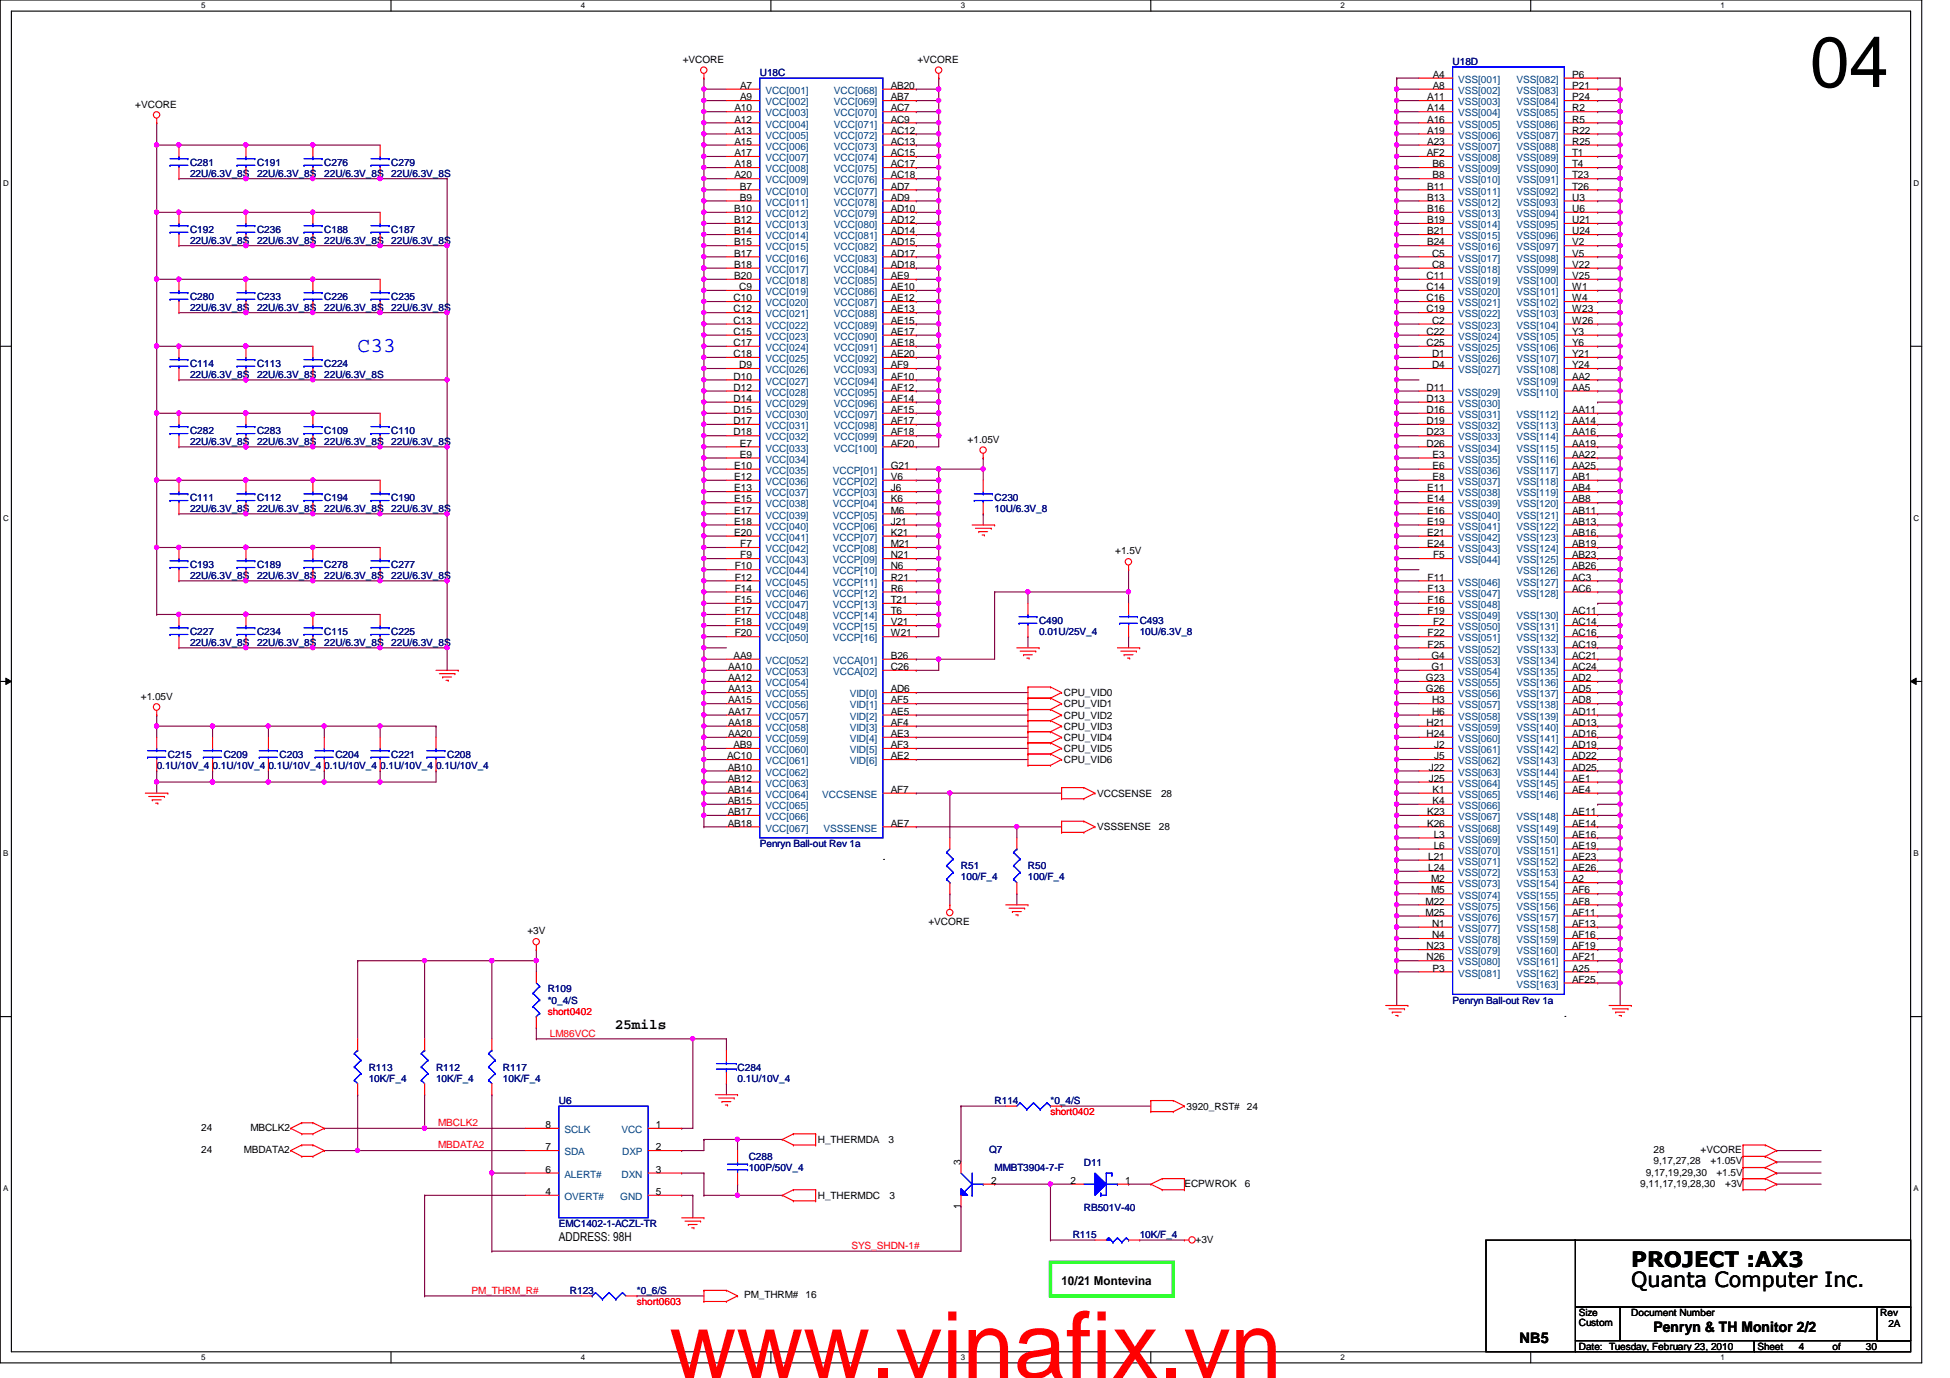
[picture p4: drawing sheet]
<svg xmlns="http://www.w3.org/2000/svg" width="297mm" height="210mm" viewBox="0 0 297 210" stroke-linecap="round" stroke-linejoin="round" font-family="sans-serif">
<defs><g id="words">
<text font-size="14.1" fill="#f00" x="102" y="209.9">www.vinafix.vn</text>
<text font-size="10.9" x="275.7" y="13.3">04</text>
<text font-size="3.2" fill="#00f" x="54.5" y="53.6">C33</text>
<g font-size="3.2">
<text x="248.5" y="196">Quanta Computer Inc.</text>
<text x="248.5" y="193">PROJECT :AX3</text>
</g>
<g font-size="2.2">
<text x="93.6" y="156.7">25mils</text>
<text x="251.9" y="202.9">Penryn &amp; TH Monitor 2/2</text>
<text x="231.5" y="204.6">NB5</text>
</g>
<g font-size="1.9">
<text x="85.1" y="189">ADDRESS: 98H</text>
<text x="161.7" y="195.7">10/21 Montevina</text>
</g>
<g font-size="1.5">
<text x="104" y="9.6">+VCORE</text>
<text x="139.7" y="9.6">+VCORE</text>
<text x="218.3" y="11.9">A4</text>
<text x="239.5" y="11.9">P6</text>
<text x="20.6" y="16.4">+VCORE</text>
<text x="111.9" y="17">A10</text>
<text x="112.7" y="13.5">A7</text>
<text x="112.7" y="15.3">A9</text>
<text x="135.7" y="13.5">AB20</text>
<text x="135.7" y="15.3">AB7</text>
<text x="135.7" y="17">AC7</text>
<text x="217.4" y="15.3">A11</text>
<text x="217.4" y="17">A14</text>
<text x="218.3" y="13.5">A8</text>
<text x="239.5" y="13.5">P21</text>
<text x="239.5" y="15.3">P24</text>
<text x="239.5" y="17">R2</text>
<text x="111.9" y="18.7">A12</text>
<text x="111.9" y="20.4">A13</text>
<text x="111.9" y="22.1">A15</text>
<text x="111.9" y="23.8">A17</text>
<text x="135.7" y="18.7">AC9</text>
<text x="135.7" y="20.4">AC12</text>
<text x="135.7" y="22.1">AC13</text>
<text x="135.7" y="23.8">AC15</text>
<text x="217.3" y="23.8">AF2</text>
<text x="217.4" y="18.7">A16</text>
<text x="217.4" y="20.4">A19</text>
<text x="217.4" y="22.1">A23</text>
<text x="239.5" y="18.7">R5</text>
<text x="239.5" y="20.4">R22</text>
<text x="239.5" y="22.1">R25</text>
<text x="239.5" y="23.8">T1</text>
<text x="111.9" y="25.5">A18</text>
<text x="111.9" y="27.2">A20</text>
<text x="112.7" y="28.9">B7</text>
<text x="135.7" y="25.5">AC17</text>
<text x="135.7" y="27.2">AC18</text>
<text x="135.7" y="28.9">AD7</text>
<text x="217.4" y="28.9">B11</text>
<text x="218.2" y="25.5">B6</text>
<text x="218.2" y="27.2">B8</text>
<text x="239.5" y="25.5">T4</text>
<text x="239.5" y="27.2">T23</text>
<text x="239.5" y="28.9">T26</text>
<text x="111.8" y="32.3">B10</text>
<text x="111.8" y="34">B12</text>
<text x="111.8" y="35.7">B14</text>
<text x="112.7" y="30.6">B9</text>
<text x="135.7" y="30.6">AD9</text>
<text x="135.7" y="32.3">AD10</text>
<text x="135.7" y="34">AD12</text>
<text x="135.7" y="35.7">AD14</text>
<text x="217.4" y="30.6">B13</text>
<text x="217.4" y="32.3">B16</text>
<text x="217.4" y="34">B19</text>
<text x="217.4" y="35.7">B21</text>
<text x="239.5" y="30.6">U3</text>
<text x="239.5" y="32.3">U6</text>
<text x="239.5" y="34">U21</text>
<text x="239.5" y="35.7">U24</text>
<text x="111.8" y="37.4">B15</text>
<text x="111.8" y="39.1">B17</text>
<text x="111.8" y="40.8">B18</text>
<text x="135.7" y="37.4">AD15</text>
<text x="135.7" y="39.1">AD17</text>
<text x="135.7" y="40.8">AD18</text>
<text x="217.4" y="37.4">B24</text>
<text x="218.1" y="39.1">C5</text>
<text x="218.1" y="40.8">C8</text>
<text x="239.5" y="37.4">V2</text>
<text x="239.5" y="39.1">V5</text>
<text x="239.5" y="40.8">V22</text>
<text x="111.8" y="45.9">C10</text>
<text x="111.8" y="47.6">C12</text>
<text x="111.8" y="42.5">B20</text>
<text x="112.6" y="44.2">C9</text>
<text x="135.7" y="42.5">AE9</text>
<text x="135.7" y="44.2">AE10</text>
<text x="135.7" y="45.9">AE12</text>
<text x="135.7" y="47.6">AE13</text>
<text x="217.3" y="42.5">C11</text>
<text x="217.3" y="44.2">C14</text>
<text x="217.3" y="45.9">C16</text>
<text x="217.3" y="47.6">C19</text>
<text x="239.5" y="42.5">V25</text>
<text x="239.5" y="44.2">W1</text>
<text x="239.5" y="45.9">W4</text>
<text x="239.5" y="47.6">W23</text>
<text x="111.8" y="49.3">C13</text>
<text x="111.8" y="51">C15</text>
<text x="111.8" y="52.7">C17</text>
<text x="135.7" y="49.3">AE15</text>
<text x="135.7" y="51">AE17</text>
<text x="135.7" y="52.7">AE18</text>
<text x="217.3" y="51">C22</text>
<text x="217.3" y="52.7">C25</text>
<text x="218.1" y="49.3">C2</text>
<text x="239.5" y="49.3">W26</text>
<text x="239.5" y="51">Y3</text>
<text x="239.5" y="52.7">Y6</text>
<text x="111.8" y="54.4">C18</text>
<text x="111.8" y="57.8">D10</text>
<text x="111.8" y="59.5">D12</text>
<text x="112.6" y="56.1">D9</text>
<text x="135.7" y="54.4">AE20</text>
<text x="135.7" y="56.1">AF9</text>
<text x="135.7" y="57.8">AF10</text>
<text x="135.7" y="59.5">AF12</text>
<text x="217.3" y="59.5">D11</text>
<text x="218.1" y="54.4">D1</text>
<text x="218.1" y="56.1">D4</text>
<text x="239.5" y="54.4">Y21</text>
<text x="239.5" y="56.1">Y24</text>
<text x="239.5" y="57.8">AA2</text>
<text x="239.5" y="59.5">AA5</text>
<text x="111.8" y="61.2">D14</text>
<text x="111.8" y="62.9">D15</text>
<text x="111.8" y="64.6">D17</text>
<text x="135.7" y="61.2">AF14</text>
<text x="135.7" y="62.9">AF15</text>
<text x="135.7" y="64.6">AF17</text>
<text x="217.3" y="61.2">D13</text>
<text x="217.3" y="62.9">D16</text>
<text x="217.3" y="64.6">D19</text>
<text x="239.5" y="62.9">AA11</text>
<text x="239.5" y="64.6">AA14</text>
<text x="111.8" y="66.3">D18</text>
<text x="111.8" y="71.4">E10</text>
<text x="112.7" y="68">E7</text>
<text x="112.7" y="69.7">E9</text>
<text x="135.7" y="66.3">AF18</text>
<text x="135.7" y="68">AF20</text>
<text x="135.7" y="71.4">G21</text>
<text x="147.4" y="67.4">+1.05V</text>
<text x="217.3" y="66.3">D23</text>
<text x="217.3" y="68">D26</text>
<text x="218.2" y="69.7">E3</text>
<text x="218.2" y="71.4">E6</text>
<text x="239.5" y="66.3">AA16</text>
<text x="239.5" y="68">AA19</text>
<text x="239.5" y="69.7">AA22</text>
<text x="239.5" y="71.4">AA25</text>
<text x="111.8" y="73.1">E12</text>
<text x="111.8" y="74.8">E13</text>
<text x="111.8" y="76.5">E15</text>
<text x="135.7" y="74.8">J6</text>
<text x="135.7" y="76.5">K6</text>
<text x="135.7" y="73.1">V6</text>
<text x="217.4" y="74.8">E11</text>
<text x="217.4" y="76.5">E14</text>
<text x="218.2" y="73.1">E8</text>
<text x="239.5" y="73.1">AB1</text>
<text x="239.5" y="74.8">AB4</text>
<text x="239.5" y="76.5">AB8</text>
<text x="111.8" y="78.2">E17</text>
<text x="111.8" y="79.9">E18</text>
<text x="111.8" y="81.6">E20</text>
<text x="112.8" y="83.4">F7</text>
<text x="135.7" y="78.2">M6</text>
<text x="135.7" y="79.9">J21</text>
<text x="135.7" y="81.6">K21</text>
<text x="135.7" y="83.4">M21</text>
<text x="217.4" y="78.2">E16</text>
<text x="217.4" y="79.9">E19</text>
<text x="217.4" y="81.6">E21</text>
<text x="217.4" y="83.4">E24</text>
<text x="239.5" y="78.2">AB11</text>
<text x="239.5" y="79.9">AB13</text>
<text x="239.5" y="81.6">AB16</text>
<text x="239.5" y="83.4">AB19</text>
<text x="111.9" y="86.7">F10</text>
<text x="111.9" y="88.4">F12</text>
<text x="112.8" y="85">F9</text>
<text x="135.7" y="85">N21</text>
<text x="135.7" y="86.7">N6</text>
<text x="135.7" y="88.4">R21</text>
<text x="169.9" y="84.5">+1.5V</text>
<text x="217.5" y="88.4">F11</text>
<text x="218.3" y="85">F5</text>
<text x="239.5" y="85">AB23</text>
<text x="239.5" y="86.7">AB26</text>
<text x="239.5" y="88.4">AC3</text>
<text x="111.9" y="90.1">F14</text>
<text x="111.9" y="91.9">F15</text>
<text x="111.9" y="93.6">F17</text>
<text x="111.9" y="95.2">F18</text>
<text x="135.7" y="90.1">R6</text>
<text x="135.7" y="91.9">T21</text>
<text x="135.7" y="93.6">T6</text>
<text x="135.7" y="95.2">V21</text>
<text x="217.5" y="90.1">F13</text>
<text x="217.5" y="91.9">F16</text>
<text x="217.5" y="93.6">F19</text>
<text x="218.3" y="95.2">F2</text>
<text x="239.5" y="90.1">AC6</text>
<text x="239.5" y="93.6">AC11</text>
<text x="239.5" y="95.2">AC14</text>
<text x="111.8" y="100.4">AA9</text>
<text x="111.9" y="96.9">F20</text>
<text x="135.7" y="100.4">B26</text>
<text x="135.7" y="96.9">W21</text>
<text x="217.5" y="96.9">F22</text>
<text x="217.5" y="98.6">F25</text>
<text x="218.1" y="100.4">G4</text>
<text x="239.5" y="96.9">AC16</text>
<text x="239.5" y="98.6">AC19</text>
<text x="239.5" y="100.4">AC21</text>
<text x="21.5" y="106.6">+1.05V</text>
<text x="110.9" y="102.1">AA10</text>
<text x="110.9" y="103.8">AA12</text>
<text x="110.9" y="105.5">AA13</text>
<text x="110.9" y="107.1">AA15</text>
<text x="135.7" y="105.5">AD6</text>
<text x="135.7" y="107.1">AF5</text>
<text x="135.7" y="102.1">C26</text>
<text x="162" y="106">CPU_VID0</text>
<text x="162" y="107.7">CPU_VID1</text>
<text x="217.2" y="103.8">G23</text>
<text x="217.2" y="105.5">G26</text>
<text x="218.1" y="102.1">G1</text>
<text x="218.1" y="107.1">H3</text>
<text x="239.5" y="102.1">AC24</text>
<text x="239.5" y="103.8">AD2</text>
<text x="239.5" y="105.5">AD5</text>
<text x="239.5" y="107.1">AD8</text>
<text x="110.9" y="108.9">AA17</text>
<text x="110.9" y="110.6">AA18</text>
<text x="110.9" y="112.3">AA20</text>
<text x="111.7" y="114">AB9</text>
<text x="135.7" y="108.9">AE5</text>
<text x="135.7" y="110.6">AF4</text>
<text x="135.7" y="112.3">AE3</text>
<text x="135.7" y="114">AF3</text>
<text x="162" y="109.5">CPU_VID2</text>
<text x="162" y="111.2">CPU_VID3</text>
<text x="162" y="112.9">CPU_VID4</text>
<text x="217.3" y="110.6">H21</text>
<text x="217.3" y="112.3">H24</text>
<text x="218.1" y="108.9">H6</text>
<text x="218.5" y="114">J2</text>
<text x="239.5" y="108.9">AD11</text>
<text x="239.5" y="110.6">AD13</text>
<text x="239.5" y="112.3">AD16</text>
<text x="239.5" y="114">AD19</text>
<text x="110.8" y="115.7">AC10</text>
<text x="110.9" y="117.4">AB10</text>
<text x="110.9" y="119.1">AB12</text>
<text x="135.7" y="115.7">AE2</text>
<text x="162" y="114.6">CPU_VID5</text>
<text x="162" y="116.2">CPU_VID6</text>
<text x="217.6" y="117.4">J22</text>
<text x="217.6" y="119.1">J25</text>
<text x="218.5" y="115.7">J5</text>
<text x="239.5" y="115.7">AD22</text>
<text x="239.5" y="117.4">AD25</text>
<text x="239.5" y="119.1">AE1</text>
<text x="110.9" y="120.8">AB14</text>
<text x="110.9" y="122.5">AB15</text>
<text x="110.9" y="124.2">AB17</text>
<text x="110.9" y="125.9">AB18</text>
<text x="135.7" y="120.8">AF7</text>
<text x="135.7" y="125.9">AE7</text>
<text x="167.1" y="121.4">VCCSENSE</text>
<text x="176.9" y="121.4">28</text>
<text x="217.4" y="124.2">K23</text>
<text x="217.4" y="125.9">K26</text>
<text x="218.2" y="120.8">K1</text>
<text x="218.2" y="122.5">K4</text>
<text x="239.5" y="124.2">AE11</text>
<text x="239.5" y="120.8">AE4</text>
<text x="239.5" y="125.9">AE14</text>
<text x="134.5" y="131.1">.</text>
<text x="167.1" y="126.5">VSSSENSE</text>
<text x="176.5" y="126.5">28</text>
<text x="217.5" y="131">L21</text>
<text x="218.4" y="127.6">L3</text>
<text x="218.4" y="129.3">L6</text>
<text x="239.5" y="131">AE23</text>
<text x="239.5" y="129.3">AE19</text>
<text x="239.5" y="127.6">AE16</text>
<text x="217.2" y="137.8">M22</text>
<text x="217.5" y="132.7">L24</text>
<text x="218" y="134.4">M2</text>
<text x="218" y="136.1">M5</text>
<text x="239.5" y="137.8">AF8</text>
<text x="239.5" y="136.1">AF6</text>
<text x="239.5" y="134.4">A2</text>
<text x="239.5" y="132.7">AE26</text>
<text x="80.3" y="142.3">+3V</text>
<text x="141.4" y="140.9">+VCORE</text>
<text x="217.2" y="139.5">M25</text>
<text x="218.1" y="141.2">N1</text>
<text x="218.1" y="142.9">N4</text>
<text x="239.5" y="142.9">AF16</text>
<text x="239.5" y="141.2">AF13</text>
<text x="239.5" y="139.5">AF11</text>
<text x="217.3" y="144.6">N23</text>
<text x="217.3" y="146.3">N26</text>
<text x="218.2" y="148">P3</text>
<text x="239.5" y="148">A25</text>
<text x="239.5" y="146.3">AF21</text>
<text x="239.5" y="144.6">AF19</text>
<text x="239.5" y="149.7">AF25</text>
<text x="238.3" y="154.9">.</text>
<text x="30.6" y="172.3">24</text>
<text x="38.1" y="172.3">MBCLK2</text>
<text x="83.1" y="171.8">8</text>
<text x="99.9" y="171.8">1</text>
<text x="180.8" y="169">3920_RST#</text>
<text x="189.9" y="169">24</text>
<text x="30.6" y="175.6">24</text>
<text x="37.1" y="175.6">MBDATA2</text>
<text x="83.1" y="175.2">7</text>
<text x="83.1" y="178.6">6</text>
<text x="99.9" y="175.2">2</text>
<text x="99.9" y="178.6">3</text>
<text x="124.6" y="174.1">H_THERMDA</text>
<text x="135.3" y="174.1">3</text>
<text x="146.3" y="177.5" transform="rotate(-90 146.3 177.5)">3</text>
<text x="250.7" y="179.1">9,17,19,29,30</text>
<text x="251.9" y="175.6">28</text>
<text x="251.9" y="177.3">9,17,27,28</text>
<text x="259" y="175.6">+VCORE</text>
<text x="260.6" y="177.3">+1.05V</text>
<text x="261.4" y="179.1">+1.5V</text>
<text x="83.1" y="182">4</text>
<text x="99.9" y="182">5</text>
<text x="124.6" y="182.6">H_THERMDC</text>
<text x="135.5" y="182.6">3</text>
<text x="146.3" y="184.1" transform="rotate(-90 146.3 184.1)">1</text>
<text x="151" y="180.3">2</text>
<text x="163.1" y="180.3">2</text>
<text x="171.4" y="180.3">1</text>
<text x="180.4" y="180.8">ECPWROK</text>
<text x="189.6" y="180.8">6</text>
<text x="249.8" y="180.8">9,11,17,19,28,30</text>
<text x="262.8" y="180.8">+3V</text>
<text x="182.1" y="189.3">+3V</text>
<text x="113.4" y="197.8">PM_THRM#</text>
<text x="122.7" y="197.8">16</text>
<text x="240.5" y="200.5">Size</text>
<text x="240.5" y="202">Custom</text>
<text x="248.5" y="200.5">Document Number</text>
<text x="286.4" y="200.5">Rev</text>
<text x="287.7" y="202.2">2A</text>
<text x="240.5" y="205.6">Date: Tuesday, February 23, 2010</text>
<text x="267.7" y="205.6">Sheet</text>
<text x="274" y="205.6">4</text>
<text x="279.1" y="205.6">of</text>
<text x="284.2" y="205.6">30</text>
</g>
<g font-size="1.5" fill="#000080">
<text x="115.7" y="11.6">U18C</text>
<text x="221.3" y="9.9">U18D</text>
<text x="29" y="25.2">C281</text>
<text x="29" y="26.9">22U/6.3V_8S</text>
<text x="39.2" y="25.2">C191</text>
<text x="39.2" y="26.9">22U/6.3V_8S</text>
<text x="49.4" y="25.2">C276</text>
<text x="49.4" y="26.9">22U/6.3V_8S</text>
<text x="59.6" y="25.2">C279</text>
<text x="59.6" y="26.9">22U/6.3V_8S</text>
<text x="29" y="35.4">C192</text>
<text x="39.2" y="35.4">C236</text>
<text x="49.4" y="35.4">C188</text>
<text x="59.6" y="35.4">C187</text>
<text x="29" y="37.1">22U/6.3V_8S</text>
<text x="39.2" y="37.1">22U/6.3V_8S</text>
<text x="49.4" y="37.1">22U/6.3V_8S</text>
<text x="59.6" y="37.1">22U/6.3V_8S</text>
<text x="29" y="45.6">C280</text>
<text x="29" y="47.3">22U/6.3V_8S</text>
<text x="39.2" y="45.6">C233</text>
<text x="39.2" y="47.3">22U/6.3V_8S</text>
<text x="49.4" y="45.6">C226</text>
<text x="49.4" y="47.3">22U/6.3V_8S</text>
<text x="59.6" y="45.6">C235</text>
<text x="59.6" y="47.3">22U/6.3V_8S</text>
<text x="29" y="55.8">C114</text>
<text x="29" y="57.5">22U/6.3V_8S</text>
<text x="39.2" y="55.8">C113</text>
<text x="39.2" y="57.5">22U/6.3V_8S</text>
<text x="49.4" y="55.8">C224</text>
<text x="49.4" y="57.5">22U/6.3V_8S</text>
<text x="29" y="66">C282</text>
<text x="29" y="67.8">22U/6.3V_8S</text>
<text x="39.2" y="66">C283</text>
<text x="39.2" y="67.8">22U/6.3V_8S</text>
<text x="49.4" y="66">C109</text>
<text x="49.4" y="67.8">22U/6.3V_8S</text>
<text x="59.6" y="66">C110</text>
<text x="59.6" y="67.8">22U/6.3V_8S</text>
<text x="29" y="76.3">C111</text>
<text x="29" y="78">22U/6.3V_8S</text>
<text x="39.2" y="76.3">C112</text>
<text x="39.2" y="78">22U/6.3V_8S</text>
<text x="49.4" y="76.3">C194</text>
<text x="49.4" y="78">22U/6.3V_8S</text>
<text x="59.6" y="76.3">C190</text>
<text x="59.6" y="78">22U/6.3V_8S</text>
<text x="151.5" y="76.3">C230</text>
<text x="151.5" y="78">10U/6.3V_8</text>
<text x="29" y="86.5">C193</text>
<text x="29" y="88.2">22U/6.3V_8S</text>
<text x="39.2" y="86.5">C189</text>
<text x="39.2" y="88.2">22U/6.3V_8S</text>
<text x="49.4" y="86.5">C278</text>
<text x="49.4" y="88.2">22U/6.3V_8S</text>
<text x="59.6" y="86.5">C277</text>
<text x="59.6" y="88.2">22U/6.3V_8S</text>
<text x="158.3" y="95">C490</text>
<text x="173.6" y="95">C493</text>
<text x="29" y="96.7">C227</text>
<text x="29" y="98.4">22U/6.3V_8S</text>
<text x="39.2" y="96.7">C234</text>
<text x="39.2" y="98.4">22U/6.3V_8S</text>
<text x="49.4" y="96.7">C115</text>
<text x="49.4" y="98.4">22U/6.3V_8S</text>
<text x="59.6" y="96.7">C225</text>
<text x="59.6" y="98.4">22U/6.3V_8S</text>
<text x="158.3" y="96.7">0.01U/25V_4</text>
<text x="173.6" y="96.7">10U/6.3V_8</text>
<text x="23.9" y="117.1">0.1U/10V_4</text>
<text x="25.6" y="115.4">C215</text>
<text x="32.4" y="117.1">0.1U/10V_4</text>
<text x="34.1" y="115.4">C209</text>
<text x="40.9" y="117.1">0.1U/10V_4</text>
<text x="42.6" y="115.4">C203</text>
<text x="49.4" y="117.1">0.1U/10V_4</text>
<text x="51.1" y="115.4">C204</text>
<text x="57.9" y="117.1">0.1U/10V_4</text>
<text x="59.6" y="115.4">C221</text>
<text x="66.4" y="117.1">0.1U/10V_4</text>
<text x="68.1" y="115.4">C208</text>
<text x="115.7" y="129">Penryn Ball-out Rev 1a</text>
<text x="146.4" y="132.4">R51</text>
<text x="146.4" y="134.1">100/F_4</text>
<text x="156.6" y="132.4">R50</text>
<text x="156.6" y="134.1">100/F_4</text>
<text x="83.4" y="151.1">R109</text>
<text x="83.4" y="152.9">*0_4/S</text>
<text x="221.3" y="152.9">Penryn Ball-out Rev 1a</text>
<text x="56.2" y="163.1">R113</text>
<text x="56.2" y="164.8">10K/F_4</text>
<text x="66.4" y="163.1">R112</text>
<text x="66.4" y="164.8">10K/F_4</text>
<text x="76.6" y="163.1">R117</text>
<text x="76.6" y="164.8">10K/F_4</text>
<text x="112.3" y="163.1">C284</text>
<text x="112.3" y="164.8">0.1U/10V_4</text>
<text x="85.1" y="168.1">U6</text>
<text x="151.5" y="168.1">R114</text>
<text x="160" y="168.1">*0_4/S</text>
<text x="114" y="176.7">C288</text>
<text x="114" y="178.4">100P/50V_4</text>
<text x="150.7" y="175.6">Q7</text>
<text x="151.5" y="178.4">MMBT3904-7-F</text>
<text x="165.1" y="177.5">D11</text>
<text x="165.1" y="184.5">RB501V-40</text>
<text x="85.1" y="186.9">EMC1402-1-ACZL-TR</text>
<text x="163.4" y="188.6">R115</text>
<text x="173.6" y="188.6">10K/F_4</text>
<text x="86.8" y="197.1">R123</text>
<text x="97" y="197.1">*0_6/S</text>
</g>
<g font-size="1.5" fill="#004080">
<text x="116.6" y="14.3">VCC[001]</text>
<text x="116.6" y="16">VCC[002]</text>
<text x="116.6" y="17.7">VCC[003]</text>
<text x="127" y="14.3">VCC[068]</text>
<text x="127" y="16">VCC[069]</text>
<text x="127" y="17.7">VCC[070]</text>
<text x="222.1" y="14.3">VSS[002]</text>
<text x="222.1" y="16">VSS[003]</text>
<text x="222.1" y="17.7">VSS[004]</text>
<text x="222.1" y="12.6">VSS[001]</text>
<text x="231" y="12.6">VSS[082]</text>
<text x="231" y="14.3">VSS[083]</text>
<text x="231" y="16">VSS[084]</text>
<text x="231" y="17.7">VSS[085]</text>
<text x="116.6" y="19.4">VCC[004]</text>
<text x="116.6" y="21.1">VCC[005]</text>
<text x="116.6" y="22.8">VCC[006]</text>
<text x="127" y="19.4">VCC[071]</text>
<text x="127" y="21.1">VCC[072]</text>
<text x="127" y="22.8">VCC[073]</text>
<text x="222.1" y="19.4">VSS[005]</text>
<text x="222.1" y="21.1">VSS[006]</text>
<text x="222.1" y="22.8">VSS[007]</text>
<text x="231" y="19.4">VSS[086]</text>
<text x="231" y="21.1">VSS[087]</text>
<text x="231" y="22.8">VSS[088]</text>
<text x="116.6" y="24.6">VCC[007]</text>
<text x="116.6" y="26.2">VCC[008]</text>
<text x="116.6" y="27.9">VCC[009]</text>
<text x="116.6" y="29.6">VCC[010]</text>
<text x="127" y="24.6">VCC[074]</text>
<text x="127" y="26.2">VCC[075]</text>
<text x="127" y="27.9">VCC[076]</text>
<text x="127" y="29.6">VCC[077]</text>
<text x="222.1" y="24.6">VSS[008]</text>
<text x="222.1" y="26.2">VSS[009]</text>
<text x="222.1" y="27.9">VSS[010]</text>
<text x="222.1" y="29.6">VSS[011]</text>
<text x="231" y="24.6">VSS[089]</text>
<text x="231" y="26.2">VSS[090]</text>
<text x="231" y="27.9">VSS[091]</text>
<text x="231" y="29.6">VSS[092]</text>
<text x="116.6" y="31.3">VCC[011]</text>
<text x="116.6" y="33.1">VCC[012]</text>
<text x="116.6" y="34.8">VCC[013]</text>
<text x="127" y="31.3">VCC[078]</text>
<text x="127" y="33.1">VCC[079]</text>
<text x="127" y="34.8">VCC[080]</text>
<text x="222.1" y="31.3">VSS[012]</text>
<text x="222.1" y="33.1">VSS[013]</text>
<text x="222.1" y="34.8">VSS[014]</text>
<text x="231" y="31.3">VSS[093]</text>
<text x="231" y="33.1">VSS[094]</text>
<text x="231" y="34.8">VSS[095]</text>
<text x="116.6" y="36.4">VCC[014]</text>
<text x="116.6" y="38.1">VCC[015]</text>
<text x="116.6" y="39.8">VCC[016]</text>
<text x="116.6" y="41.6">VCC[017]</text>
<text x="127" y="36.4">VCC[081]</text>
<text x="127" y="38.1">VCC[082]</text>
<text x="127" y="39.8">VCC[083]</text>
<text x="127" y="41.6">VCC[084]</text>
<text x="222.1" y="36.4">VSS[015]</text>
<text x="222.1" y="38.1">VSS[016]</text>
<text x="222.1" y="39.8">VSS[017]</text>
<text x="222.1" y="41.6">VSS[018]</text>
<text x="231" y="36.4">VSS[096]</text>
<text x="231" y="38.1">VSS[097]</text>
<text x="231" y="39.8">VSS[098]</text>
<text x="231" y="41.6">VSS[099]</text>
<text x="116.6" y="43.3">VCC[018]</text>
<text x="116.6" y="45">VCC[019]</text>
<text x="116.6" y="46.7">VCC[020]</text>
<text x="127" y="43.3">VCC[085]</text>
<text x="127" y="45">VCC[086]</text>
<text x="127" y="46.7">VCC[087]</text>
<text x="222.1" y="43.3">VSS[019]</text>
<text x="222.1" y="45">VSS[020]</text>
<text x="222.1" y="46.7">VSS[021]</text>
<text x="231" y="43.3">VSS[100]</text>
<text x="231" y="45">VSS[101]</text>
<text x="231" y="46.7">VSS[102]</text>
<text x="116.6" y="48.3">VCC[021]</text>
<text x="116.6" y="50.1">VCC[022]</text>
<text x="116.6" y="51.8">VCC[023]</text>
<text x="116.6" y="53.5">VCC[024]</text>
<text x="127" y="48.3">VCC[088]</text>
<text x="127" y="50.1">VCC[089]</text>
<text x="127" y="51.8">VCC[090]</text>
<text x="127" y="53.5">VCC[091]</text>
<text x="222.1" y="48.3">VSS[022]</text>
<text x="222.1" y="50.1">VSS[023]</text>
<text x="222.1" y="51.8">VSS[024]</text>
<text x="222.1" y="53.5">VSS[025]</text>
<text x="231" y="48.3">VSS[103]</text>
<text x="231" y="50.1">VSS[104]</text>
<text x="231" y="51.8">VSS[105]</text>
<text x="231" y="53.5">VSS[106]</text>
<text x="116.6" y="55.2">VCC[025]</text>
<text x="116.6" y="56.9">VCC[026]</text>
<text x="116.6" y="58.6">VCC[027]</text>
<text x="127" y="55.2">VCC[092]</text>
<text x="127" y="56.9">VCC[093]</text>
<text x="127" y="58.6">VCC[094]</text>
<text x="222.1" y="55.2">VSS[026]</text>
<text x="222.1" y="56.9">VSS[027]</text>
<text x="231" y="55.2">VSS[107]</text>
<text x="231" y="56.9">VSS[108]</text>
<text x="231" y="58.6">VSS[109]</text>
<text x="116.6" y="60.3">VCC[028]</text>
<text x="116.6" y="62">VCC[029]</text>
<text x="116.6" y="63.7">VCC[030]</text>
<text x="116.6" y="65.4">VCC[031]</text>
<text x="127" y="60.3">VCC[095]</text>
<text x="127" y="62">VCC[096]</text>
<text x="127" y="63.7">VCC[097]</text>
<text x="127" y="65.4">VCC[098]</text>
<text x="222.1" y="60.3">VSS[029]</text>
<text x="222.1" y="62">VSS[030]</text>
<text x="222.1" y="63.7">VSS[031]</text>
<text x="222.1" y="65.4">VSS[032]</text>
<text x="231" y="60.3">VSS[110]</text>
<text x="231" y="63.7">VSS[112]</text>
<text x="231" y="65.4">VSS[113]</text>
<text x="116.6" y="67.1">VCC[032]</text>
<text x="116.6" y="68.8">VCC[033]</text>
<text x="116.6" y="70.5">VCC[034]</text>
<text x="127" y="67.1">VCC[099]</text>
<text x="127" y="68.8">VCC[100]</text>
<text x="222.1" y="67.1">VSS[033]</text>
<text x="222.1" y="68.8">VSS[034]</text>
<text x="222.1" y="70.5">VSS[035]</text>
<text x="231" y="67.1">VSS[114]</text>
<text x="231" y="68.8">VSS[115]</text>
<text x="231" y="70.5">VSS[116]</text>
<text x="116.6" y="72.2">VCC[035]</text>
<text x="116.6" y="73.9">VCC[036]</text>
<text x="116.6" y="75.6">VCC[037]</text>
<text x="116.6" y="77.3">VCC[038]</text>
<text x="126.9" y="75.6">VCCP[03]</text>
<text x="126.9" y="77.3">VCCP[04]</text>
<text x="126.9" y="72.2">VCCP[01]</text>
<text x="126.9" y="73.9">VCCP[02]</text>
<text x="222.1" y="72.2">VSS[036]</text>
<text x="222.1" y="73.9">VSS[037]</text>
<text x="222.1" y="75.6">VSS[038]</text>
<text x="222.1" y="77.3">VSS[039]</text>
<text x="231" y="72.2">VSS[117]</text>
<text x="231" y="73.9">VSS[118]</text>
<text x="231" y="75.6">VSS[119]</text>
<text x="231" y="77.3">VSS[120]</text>
<text x="116.6" y="79">VCC[039]</text>
<text x="116.6" y="80.7">VCC[040]</text>
<text x="116.6" y="82.4">VCC[041]</text>
<text x="126.9" y="79">VCCP[05]</text>
<text x="126.9" y="80.7">VCCP[06]</text>
<text x="126.9" y="82.4">VCCP[07]</text>
<text x="222.1" y="79">VSS[040]</text>
<text x="222.1" y="80.7">VSS[041]</text>
<text x="222.1" y="82.4">VSS[042]</text>
<text x="231" y="79">VSS[121]</text>
<text x="231" y="80.7">VSS[122]</text>
<text x="231" y="82.4">VSS[123]</text>
<text x="116.6" y="84.1">VCC[042]</text>
<text x="116.6" y="85.8">VCC[043]</text>
<text x="116.6" y="87.5">VCC[044]</text>
<text x="116.6" y="89.2">VCC[045]</text>
<text x="126.9" y="84.1">VCCP[08]</text>
<text x="126.9" y="85.8">VCCP[09]</text>
<text x="126.9" y="87.5">VCCP[10]</text>
<text x="126.9" y="89.2">VCCP[11]</text>
<text x="222.1" y="84.1">VSS[043]</text>
<text x="222.1" y="85.8">VSS[044]</text>
<text x="222.1" y="89.2">VSS[046]</text>
<text x="231" y="84.1">VSS[124]</text>
<text x="231" y="85.8">VSS[125]</text>
<text x="231" y="87.5">VSS[126]</text>
<text x="231" y="89.2">VSS[127]</text>
<text x="116.6" y="90.9">VCC[046]</text>
<text x="116.6" y="92.6">VCC[047]</text>
<text x="116.6" y="94.3">VCC[048]</text>
<text x="126.9" y="90.9">VCCP[12]</text>
<text x="126.9" y="92.6">VCCP[13]</text>
<text x="126.9" y="94.3">VCCP[14]</text>
<text x="222.1" y="90.9">VSS[047]</text>
<text x="222.1" y="92.6">VSS[048]</text>
<text x="222.1" y="94.3">VSS[049]</text>
<text x="231" y="90.9">VSS[128]</text>
<text x="231" y="94.3">VSS[130]</text>
<text x="116.6" y="96">VCC[049]</text>
<text x="116.6" y="97.7">VCC[050]</text>
<text x="116.6" y="101.1">VCC[052]</text>
<text x="126.9" y="96">VCCP[15]</text>
<text x="126.9" y="97.7">VCCP[16]</text>
<text x="126.9" y="101.1">VCCA[01]</text>
<text x="222.1" y="96">VSS[050]</text>
<text x="222.1" y="97.7">VSS[051]</text>
<text x="222.1" y="99.4">VSS[052]</text>
<text x="222.1" y="101.1">VSS[053]</text>
<text x="231" y="96">VSS[131]</text>
<text x="231" y="97.7">VSS[132]</text>
<text x="231" y="99.4">VSS[133]</text>
<text x="231" y="101.1">VSS[134]</text>
<text x="116.6" y="102.8">VCC[053]</text>
<text x="116.6" y="104.5">VCC[054]</text>
<text x="116.6" y="106.2">VCC[055]</text>
<text x="116.6" y="107.9">VCC[056]</text>
<text x="126.9" y="102.8">VCCA[02]</text>
<text x="129.5" y="106.2">VID[0]</text>
<text x="129.5" y="107.9">VID[1]</text>
<text x="222.1" y="102.8">VSS[054]</text>
<text x="222.1" y="104.5">VSS[055]</text>
<text x="222.1" y="106.2">VSS[056]</text>
<text x="222.1" y="107.9">VSS[057]</text>
<text x="231" y="102.8">VSS[135]</text>
<text x="231" y="104.5">VSS[136]</text>
<text x="231" y="106.2">VSS[137]</text>
<text x="231" y="107.9">VSS[138]</text>
<text x="116.6" y="109.6">VCC[057]</text>
<text x="116.6" y="111.3">VCC[058]</text>
<text x="116.6" y="113">VCC[059]</text>
<text x="129.5" y="109.6">VID[2]</text>
<text x="129.5" y="111.3">VID[3]</text>
<text x="129.5" y="113">VID[4]</text>
<text x="222.1" y="109.6">VSS[058]</text>
<text x="222.1" y="111.3">VSS[059]</text>
<text x="222.1" y="113">VSS[060]</text>
<text x="231" y="109.6">VSS[139]</text>
<text x="231" y="111.3">VSS[140]</text>
<text x="231" y="113">VSS[141]</text>
<text x="116.6" y="114.7">VCC[060]</text>
<text x="116.6" y="116.4">VCC[061]</text>
<text x="116.6" y="118.2">VCC[062]</text>
<text x="116.6" y="119.8">VCC[063]</text>
<text x="129.5" y="114.7">VID[5]</text>
<text x="129.5" y="116.4">VID[6]</text>
<text x="222.1" y="114.7">VSS[061]</text>
<text x="222.1" y="116.4">VSS[062]</text>
<text x="222.1" y="118.2">VSS[063]</text>
<text x="222.1" y="119.8">VSS[064]</text>
<text x="231" y="114.7">VSS[142]</text>
<text x="231" y="116.4">VSS[143]</text>
<text x="231" y="118.2">VSS[144]</text>
<text x="231" y="119.8">VSS[145]</text>
<text x="116.6" y="121.5">VCC[064]</text>
<text x="116.6" y="123.2">VCC[065]</text>
<text x="116.6" y="124.9">VCC[066]</text>
<text x="125.3" y="121.5">VCCSENSE</text>
<text x="222.1" y="121.5">VSS[065]</text>
<text x="222.1" y="123.2">VSS[066]</text>
<text x="222.1" y="124.9">VSS[067]</text>
<text x="231" y="124.9">VSS[148]</text>
<text x="231" y="121.5">VSS[146]</text>
<text x="116.6" y="126.7">VCC[067]</text>
<text x="125.4" y="126.7">VSSSENSE</text>
<text x="222.1" y="126.7">VSS[068]</text>
<text x="222.1" y="128.4">VSS[069]</text>
<text x="222.1" y="130">VSS[070]</text>
<text x="222.1" y="131.7">VSS[071]</text>
<text x="231" y="131.7">VSS[152]</text>
<text x="231" y="130">VSS[151]</text>
<text x="231" y="126.7">VSS[149]</text>
<text x="231" y="128.4">VSS[150]</text>
<text x="222.1" y="133.4">VSS[072]</text>
<text x="222.1" y="135.2">VSS[073]</text>
<text x="222.1" y="136.9">VSS[074]</text>
<text x="231" y="136.9">VSS[155]</text>
<text x="231" y="135.2">VSS[154]</text>
<text x="231" y="133.4">VSS[153]</text>
<text x="222.1" y="138.6">VSS[075]</text>
<text x="222.1" y="140.3">VSS[076]</text>
<text x="222.1" y="141.9">VSS[077]</text>
<text x="222.1" y="143.7">VSS[078]</text>
<text x="231" y="143.7">VSS[159]</text>
<text x="231" y="141.9">VSS[158]</text>
<text x="231" y="140.3">VSS[157]</text>
<text x="231" y="138.6">VSS[156]</text>
<text x="222.1" y="145.4">VSS[079]</text>
<text x="222.1" y="147.1">VSS[080]</text>
<text x="222.1" y="148.8">VSS[081]</text>
<text x="231" y="148.8">VSS[162]</text>
<text x="231" y="147.1">VSS[161]</text>
<text x="231" y="145.4">VSS[160]</text>
<text x="231" y="150.5">VSS[163]</text>
<text x="86" y="172.6">SCLK</text>
<text x="94.7" y="172.6">VCC</text>
<text x="86" y="176">SDA</text>
<text x="86" y="179.4">ALERT#</text>
<text x="94.7" y="179.4">DXN</text>
<text x="94.8" y="176">DXP</text>
<text x="86" y="182.8">OVERT#</text>
<text x="94.5" y="182.8">GND</text>
</g>
<g font-size="1.5" fill="#f00">
<text x="83.4" y="154.6">short0402</text>
<text x="83.8" y="157.9">LM86VCC</text>
<text x="66.8" y="171.5">MBCLK2</text>
<text x="160" y="169.9">short0402</text>
<text x="66.8" y="174.9">MBDATA2</text>
<text x="129.7" y="190.2">SYS_SHDN-1#</text>
<text x="71.8" y="197.1">PM_THRM_R#</text>
<text x="97" y="198.8">short0603</text>
</g>
<g font-size="1.2">
<text x="30.6" y="1.3">5</text>
<text x="88.5" y="1.3">4</text>
<text x="146.3" y="1.3">3</text>
<text x="204.2" y="1.3">2</text>
<text x="262.1" y="1.3">1</text>
<text x=".5" y="28.3">D</text>
<text x="291.5" y="28.3">D</text>
<text x=".5" y="79.4">C</text>
<text x="291.5" y="79.4">C</text>
<text x=".5" y="130.4">B</text>
<text x="291.5" y="130.4">B</text>
<text x=".5" y="181.5">A</text>
<text x="291.5" y="181.5">A</text>
<text x="30.6" y="207.2">5</text>
<text x="88.5" y="207.2">4</text>
<text x="146.3" y="207.2">3</text>
<text x="204.2" y="207.2">2</text>
<text x="262.1" y="207.2">1</text>
</g>
</g></defs>
<path d="M0 0h292.7v207.6h-292.7zM1.7 1.7h289.3v204.2h-289.3z" fill="none" stroke="#000" stroke-width=".17"/>
<g fill="#fff">
<path d="M30.6 .2h.7v1.3h-.7z"/>
<path d="M30.6 206.1h.7v1.3h-.7z"/>
</g>
<path d="M59.6 0v1.7M59.6 205.9v1.7" fill="none" stroke="#000" stroke-width=".17"/>
<g fill="#fff">
<path d="M88.5 .2h.6v1.3h-.6z"/>
<path d="M88.5 206.1h.6v1.3h-.6z"/>
</g>
<path d="M117.4 0v1.7M117.4 205.9v1.7" fill="none" stroke="#000" stroke-width=".17"/>
<g fill="#fff">
<path d="M146.3 .2h.7v1.3h-.7z"/>
<path d="M146.3 206.1h.7v1.3h-.7z"/>
</g>
<path d="M175.3 0v1.7M175.3 205.9v1.7" fill="none" stroke="#000" stroke-width=".17"/>
<g fill="#fff">
<path d="M204.2 .2h.6v1.3h-.6z"/>
<path d="M204.2 206.1h.6v1.3h-.6z"/>
</g>
<path d="M233.2 0v1.7M233.2 205.9v1.7" fill="none" stroke="#000" stroke-width=".17"/>
<g fill="#fff">
<path d="M262.1 .2h.6v1.3h-.6z"/>
<path d="M262.1 206.1h.6v1.3h-.6z"/>
<path d="M.5 27.2h.8v1.4h-.8z"/>
<path d="M291.5 27.2h.8v1.4h-.8z"/>
<path d="M.5 78.3h.8v1.3h-.8z"/>
<path d="M291.5 78.3h.8v1.3h-.8z"/>
</g>
<path d="M0 52.7h1.7M291 52.7h1.7" fill="none" stroke="#000" stroke-width=".17"/>
<g fill="#fff">
<path d="M.5 129.3h.7v1.4h-.7z"/>
<path d="M291.5 129.3h.7v1.4h-.7z"/>
</g>
<path d="M0 103.8h1.7M291 103.8h1.7" fill="none" stroke="#000" stroke-width=".17"/>
<path d="M.9 103.3l.8 .5-.8 .5zM291 103.8l.9-.5v1z" fill="#000"/>
<path d="M.9 103.3l.8 .5-.8 .5zM291 103.8l.9-.5v1z" fill="none" stroke="#000" stroke-width=".15"/>
<g fill="#fff">
<path d="M.5 180.4h.7v1.3h-.7z"/>
<path d="M291.5 180.4h.7v1.3h-.7z"/>
</g>
<path d="M0 154.9h1.7M291 154.9h1.7" fill="none" stroke="#000" stroke-width=".17"/>
<path d="M243.4 11.9h.1M243.4 13.6h.1M243.4 11.9h3.4M243.4 13.6h3.4M246.8 11.9h.1M246.8 13.6h.1M246.8 11.9v3.4" fill="none" stroke="#800040" stroke-width=".17"/>
<circle cx="246.8" cy="13.6" r=".32" fill="#f0f"/>
<circle cx="246.8" cy="13.6" r=".32" fill="none" stroke="#f0f" stroke-width=".17"/>
<path d="M243.4 15.3h.1M243.4 15.3h3.4M246.8 15.3h.1M246.8 15.3v1.7" fill="none" stroke="#800040" stroke-width=".17"/>
<circle cx="246.8" cy="15.3" r=".32" fill="#f0f"/>
<circle cx="246.8" cy="15.3" r=".32" fill="none" stroke="#f0f" stroke-width=".17"/>
<path d="M243.4 17h.1M243.4 17h3.4M246.8 17h.1M246.8 17v1.7" fill="none" stroke="#800040" stroke-width=".17"/>
<circle cx="246.8" cy="17" r=".32" fill="#f0f"/>
<circle cx="246.8" cy="17" r=".32" fill="none" stroke="#f0f" stroke-width=".17"/>
<path d="M243.4 18.7h.1M243.4 18.7h3.4M246.8 18.7h.1M246.8 18.7v1.7" fill="none" stroke="#800040" stroke-width=".17"/>
<circle cx="246.8" cy="18.7" r=".32" fill="#f0f"/>
<circle cx="246.8" cy="18.7" r=".32" fill="none" stroke="#f0f" stroke-width=".17"/>
<path d="M243.4 20.4h.1M243.4 20.4h3.4M246.8 22.1h.1M246.8 22.1v1.7" fill="none" stroke="#800040" stroke-width=".17"/>
<circle cx="246.8" cy="22.1" r=".32" fill="#f0f"/>
<circle cx="246.8" cy="22.1" r=".32" fill="none" stroke="#f0f" stroke-width=".17"/>
<g fill="none" stroke="#800040" stroke-width=".17">
<path d="M243.4 22.1h.1M243.4 23.8h.1M243.4 25.5h.1M243.4 27.2h.1M243.4 28.9h.1M243.4 30.6h.1M243.4 32.3h.1M243.4 22.1h3.4M243.4 23.8h3.4M243.4 25.5h3.4M243.4 27.2h3.4M243.4 28.9h3.4"/>
<path d="M243.4 30.6h3.4M243.4 32.3h3.4M246.8 34h.1M246.8 34v1.7"/>
</g>
<circle cx="246.8" cy="34" r=".32" fill="#f0f"/>
<circle cx="246.8" cy="34" r=".32" fill="none" stroke="#f0f" stroke-width=".17"/>
<path d="M246.8 28.9h.1M246.8 28.9v1.7" fill="none" stroke="#800040" stroke-width=".17"/>
<circle cx="246.8" cy="28.9" r=".32" fill="#f0f"/>
<circle cx="246.8" cy="28.9" r=".32" fill="none" stroke="#f0f" stroke-width=".17"/>
<path d="M246.8 27.2h.1M246.8 27.2v1.7" fill="none" stroke="#800040" stroke-width=".17"/>
<circle cx="246.8" cy="27.2" r=".32" fill="#f0f"/>
<circle cx="246.8" cy="27.2" r=".32" fill="none" stroke="#f0f" stroke-width=".17"/>
<path d="M246.8 25.5h.1M246.8 25.5v1.7" fill="none" stroke="#800040" stroke-width=".17"/>
<circle cx="246.8" cy="25.5" r=".32" fill="#f0f"/>
<circle cx="246.8" cy="25.5" r=".32" fill="none" stroke="#f0f" stroke-width=".17"/>
<path d="M246.8 23.8h.1M246.8 23.8v1.7" fill="none" stroke="#800040" stroke-width=".17"/>
<circle cx="246.8" cy="23.8" r=".32" fill="#f0f"/>
<circle cx="246.8" cy="23.8" r=".32" fill="none" stroke="#f0f" stroke-width=".17"/>
<g fill="none" stroke="#800040" stroke-width=".17">
<path d="M243.4 34h.1M243.4 35.7h.1M243.4 37.4h.1M243.4 39.1h.1M243.4 34h3.4M243.4 35.7h3.4M243.4 37.4h3.4M243.4 39.1h3.4M243.4 40.9h.1M243.4 42.5h.1M243.4 40.9h3.4M246.8 40.9h.1"/>
<path d="M246.8 40.9v1.6h-3.4"/>
</g>
<circle cx="246.8" cy="40.8" r=".32" fill="#f0f"/>
<circle cx="246.8" cy="40.8" r=".32" fill="none" stroke="#f0f" stroke-width=".17"/>
<path d="M246.8 39.1h.1M246.8 39.1v1.8" fill="none" stroke="#800040" stroke-width=".17"/>
<circle cx="246.8" cy="39.1" r=".32" fill="#f0f"/>
<circle cx="246.8" cy="39.1" r=".32" fill="none" stroke="#f0f" stroke-width=".17"/>
<path d="M246.8 37.4h.1M246.8 37.4v1.7" fill="none" stroke="#800040" stroke-width=".17"/>
<circle cx="246.8" cy="37.4" r=".32" fill="#f0f"/>
<circle cx="246.8" cy="37.4" r=".32" fill="none" stroke="#f0f" stroke-width=".17"/>
<path d="M246.8 42.5h.1M246.8 42.5v1.7" fill="none" stroke="#800040" stroke-width=".17"/>
<circle cx="246.8" cy="42.5" r=".32" fill="#f0f"/>
<circle cx="246.8" cy="42.5" r=".32" fill="none" stroke="#f0f" stroke-width=".17"/>
<path d="M243.4 44.2h.1M243.4 45.9h.1M243.4 47.6h.1M243.4 44.2h3.4M243.4 45.9h3.4M243.4 47.6h3.4" fill="none" stroke="#800040" stroke-width=".17"/>
<circle cx="246.8" cy="47.6" r=".32" fill="#f0f"/>
<circle cx="246.8" cy="47.6" r=".32" fill="none" stroke="#f0f" stroke-width=".17"/>
<path d="M243.4 49.4h.1M243.4 51.1h.1M243.4 52.7h.1M243.4 51.1h3.4M243.4 52.7h3.4M246.8 47.6h.1M246.8 44.2h.1M246.8 47.6v1.8h-3.4M246.8 44.2v1.7" fill="none" stroke="#800040" stroke-width=".17"/>
<circle cx="246.8" cy="44.2" r=".32" fill="#f0f"/>
<circle cx="246.8" cy="44.2" r=".32" fill="none" stroke="#f0f" stroke-width=".17"/>
<path d="M246.8 52.7h.1M246.8 52.7v1.7" fill="none" stroke="#800040" stroke-width=".17"/>
<circle cx="246.8" cy="52.7" r=".32" fill="#f0f"/>
<circle cx="246.8" cy="52.7" r=".32" fill="none" stroke="#f0f" stroke-width=".17"/>
<path d="M246.8 51.1h.1M246.8 51.1v1.6" fill="none" stroke="#800040" stroke-width=".17"/>
<circle cx="246.8" cy="51" r=".32" fill="#f0f"/>
<circle cx="246.8" cy="51" r=".32" fill="none" stroke="#f0f" stroke-width=".17"/>
<path d="M246.8 49.4h.1M246.8 49.4v1.7" fill="none" stroke="#800040" stroke-width=".17"/>
<circle cx="246.8" cy="49.3" r=".32" fill="#f0f"/>
<circle cx="246.8" cy="49.3" r=".32" fill="none" stroke="#f0f" stroke-width=".17"/>
<g fill="none" stroke="#800040" stroke-width=".17">
<path d="M243.4 54.4h.1M243.4 56.1h.1M243.4 57.9h.1M243.4 59.6h.1M243.4 54.4h3.4M243.4 56.1h3.4M243.4 57.9h3.4M243.4 59.6h3.4M246.8 59.6h.1M246.8 59.6v1.7h-3.4M243.4 61.3h.1M243.4 62.9h.1"/>
<path d="M243.4 62.9h3.4"/>
</g>
<circle cx="246.8" cy="59.5" r=".32" fill="#f0f"/>
<circle cx="246.8" cy="59.5" r=".32" fill="none" stroke="#f0f" stroke-width=".17"/>
<path d="M246.8 56.1h.1M246.8 56.1v1.8" fill="none" stroke="#800040" stroke-width=".17"/>
<circle cx="246.8" cy="56.1" r=".32" fill="#f0f"/>
<circle cx="246.8" cy="56.1" r=".32" fill="none" stroke="#f0f" stroke-width=".17"/>
<path d="M246.8 62.9h.1M246.8 62.9v1.7" fill="none" stroke="#800040" stroke-width=".17"/>
<circle cx="246.8" cy="62.9" r=".32" fill="#f0f"/>
<circle cx="246.8" cy="62.9" r=".32" fill="none" stroke="#f0f" stroke-width=".17"/>
<path d="M246.8 57.9h.1M246.8 57.9v1.7" fill="none" stroke="#800040" stroke-width=".17"/>
<circle cx="246.8" cy="57.8" r=".32" fill="#f0f"/>
<circle cx="246.8" cy="57.8" r=".32" fill="none" stroke="#f0f" stroke-width=".17"/>
<g fill="none" stroke="#800040" stroke-width=".17">
<path d="M243.4 64.6h.1M243.4 66.4h.1M243.4 68.1h.1M243.4 69.8h.1M243.4 71.5h.1M243.4 73.2h.1M243.4 64.6h3.4M243.4 66.4h3.4M243.4 69.8h3.4M243.4 71.5h3.4M243.4 73.2h3.4M246.8 66.4h.1"/>
<path d="M246.8 66.4v1.7h-3.4"/>
</g>
<circle cx="246.8" cy="66.4" r=".32" fill="#f0f"/>
<circle cx="246.8" cy="66.4" r=".32" fill="none" stroke="#f0f" stroke-width=".17"/>
<path d="M246.8 71.5h.1M246.8 71.5v1.7" fill="none" stroke="#800040" stroke-width=".17"/>
<circle cx="246.8" cy="71.4" r=".32" fill="#f0f"/>
<circle cx="246.8" cy="71.4" r=".32" fill="none" stroke="#f0f" stroke-width=".17"/>
<path d="M246.8 69.8h.1M246.8 69.8v1.7" fill="none" stroke="#800040" stroke-width=".17"/>
<circle cx="246.8" cy="69.7" r=".32" fill="#f0f"/>
<circle cx="246.8" cy="69.7" r=".32" fill="none" stroke="#f0f" stroke-width=".17"/>
<path d="M246.8 73.2h.1M246.8 73.2v1.7" fill="none" stroke="#800040" stroke-width=".17"/>
<circle cx="246.8" cy="73.1" r=".32" fill="#f0f"/>
<circle cx="246.8" cy="73.1" r=".32" fill="none" stroke="#f0f" stroke-width=".17"/>
<path d="M246.8 68.1h.1M246.8 68.1v1.7" fill="none" stroke="#800040" stroke-width=".17"/>
<circle cx="246.8" cy="68" r=".32" fill="#f0f"/>
<circle cx="246.8" cy="68" r=".32" fill="none" stroke="#f0f" stroke-width=".17"/>
<g fill="none" stroke="#800040" stroke-width=".17">
<path d="M243.4 74.9h.1M243.4 76.6h.1M243.4 78.3h.1M243.4 80h.1M243.4 74.9h3.4M243.4 76.6h3.4M243.4 78.3h3.4M243.4 80h3.4M246.8 80h.1M246.8 80v1.7h-3.4M243.4 81.7h.1M243.4 83.4h.1"/>
<path d="M243.4 83.4h3.4"/>
</g>
<circle cx="246.8" cy="79.9" r=".32" fill="#f0f"/>
<circle cx="246.8" cy="79.9" r=".32" fill="none" stroke="#f0f" stroke-width=".17"/>
<path d="M246.8 76.6h.1M246.8 76.6v1.7M246.8 85.1h.1M246.8 85.1v1.7" fill="none" stroke="#800040" stroke-width=".17"/>
<circle cx="246.8" cy="76.6" r=".32" fill="#f0f"/>
<circle cx="246.8" cy="76.6" r=".32" fill="none" stroke="#f0f" stroke-width=".17"/>
<path d="M246.8 74.9h.1M246.8 74.9v1.7" fill="none" stroke="#800040" stroke-width=".17"/>
<circle cx="246.8" cy="74.9" r=".32" fill="#f0f"/>
<circle cx="246.8" cy="74.9" r=".32" fill="none" stroke="#f0f" stroke-width=".17"/>
<path d="M243.4 85.1h.1M243.4 85.1h3.4" fill="none" stroke="#800040" stroke-width=".17"/>
<circle cx="246.8" cy="85.1" r=".32" fill="#f0f"/>
<circle cx="246.8" cy="85.1" r=".32" fill="none" stroke="#f0f" stroke-width=".17"/>
<g fill="none" stroke="#800040" stroke-width=".17">
<path d="M243.4 86.8h.1M243.4 88.5h.1M243.4 90.2h.1M243.4 91.9h.1M243.4 93.6h.1M243.4 86.8h3.4M243.4 88.5h3.4M243.4 90.2h3.4M243.4 93.6h3.4M246.8 95.3h.1M246.8 90.2h.1M246.8 90.2v1.7h-3.4"/>
<path d="M246.8 95.3v1.7"/>
</g>
<circle cx="246.8" cy="90.1" r=".32" fill="#f0f"/>
<circle cx="246.8" cy="90.1" r=".32" fill="none" stroke="#f0f" stroke-width=".17"/>
<path d="M243.4 95.3h.1M243.4 95.3h3.4" fill="none" stroke="#800040" stroke-width=".17"/>
<circle cx="246.8" cy="95.3" r=".32" fill="#f0f"/>
<circle cx="246.8" cy="95.3" r=".32" fill="none" stroke="#f0f" stroke-width=".17"/>
<path d="M243.4 97h.1M243.4 98.7h.1M243.4 97h3.4M243.4 98.7h3.4" fill="none" stroke="#800040" stroke-width=".17"/>
<circle cx="246.8" cy="98.7" r=".32" fill="#f0f"/>
<circle cx="246.8" cy="98.7" r=".32" fill="none" stroke="#f0f" stroke-width=".17"/>
<path d="M246.8 98.7h.1M246.8 98.7v1.7h-3.4M243.4 100.4h.1M243.4 102.1h.1M243.4 103.8h.1M243.4 102.1h3.4M243.4 103.8h3.4M246.8 103.8h.1M246.8 103.8v1.7" fill="none" stroke="#800040" stroke-width=".17"/>
<circle cx="246.8" cy="103.8" r=".32" fill="#f0f"/>
<circle cx="246.8" cy="103.8" r=".32" fill="none" stroke="#f0f" stroke-width=".17"/>
<path d="M246.8 102.1h.1M246.8 102.1v1.7" fill="none" stroke="#800040" stroke-width=".17"/>
<circle cx="246.8" cy="102.1" r=".32" fill="#f0f"/>
<circle cx="246.8" cy="102.1" r=".32" fill="none" stroke="#f0f" stroke-width=".17"/>
<path d="M246.8 100.4h.1M246.8 100.4v1.7" fill="none" stroke="#800040" stroke-width=".17"/>
<circle cx="246.8" cy="100.4" r=".32" fill="#f0f"/>
<circle cx="246.8" cy="100.4" r=".32" fill="none" stroke="#f0f" stroke-width=".17"/>
<g fill="none" stroke="#800040" stroke-width=".17">
<path d="M243.4 105.5h.1M243.4 107.2h.1M243.4 108.9h.1M243.4 110.6h.1M243.4 112.3h.1M243.4 114h.1M243.4 105.5h3.4M243.4 107.2h3.4M243.4 108.9h3.4M243.4 110.6h3.4M243.4 112.3h3.4M243.4 114h3.4"/>
<path d="M246.8 115.7h.1M246.8 115.7v1.7"/>
</g>
<circle cx="246.8" cy="115.7" r=".32" fill="#f0f"/>
<circle cx="246.8" cy="115.7" r=".32" fill="none" stroke="#f0f" stroke-width=".17"/>
<path d="M246.8 112.3h.1M246.8 112.3v1.7" fill="none" stroke="#800040" stroke-width=".17"/>
<circle cx="246.8" cy="112.3" r=".32" fill="#f0f"/>
<circle cx="246.8" cy="112.3" r=".32" fill="none" stroke="#f0f" stroke-width=".17"/>
<path d="M246.8 110.6h.1M246.8 110.6v1.7" fill="none" stroke="#800040" stroke-width=".17"/>
<circle cx="246.8" cy="110.6" r=".32" fill="#f0f"/>
<circle cx="246.8" cy="110.6" r=".32" fill="none" stroke="#f0f" stroke-width=".17"/>
<path d="M246.8 108.9h.1M246.8 108.9v1.7" fill="none" stroke="#800040" stroke-width=".17"/>
<circle cx="246.8" cy="108.9" r=".32" fill="#f0f"/>
<circle cx="246.8" cy="108.9" r=".32" fill="none" stroke="#f0f" stroke-width=".17"/>
<path d="M246.8 107.2h.1M246.8 107.2v1.7" fill="none" stroke="#800040" stroke-width=".17"/>
<circle cx="246.8" cy="107.2" r=".32" fill="#f0f"/>
<circle cx="246.8" cy="107.2" r=".32" fill="none" stroke="#f0f" stroke-width=".17"/>
<path d="M246.8 105.5h.1M246.8 105.5v1.7" fill="none" stroke="#800040" stroke-width=".17"/>
<circle cx="246.8" cy="105.5" r=".32" fill="#f0f"/>
<circle cx="246.8" cy="105.5" r=".32" fill="none" stroke="#f0f" stroke-width=".17"/>
<g fill="none" stroke="#800040" stroke-width=".17">
<path d="M243.4 115.7h.1M243.4 117.4h.1M243.4 119.1h.1M243.4 115.7h3.4M243.4 117.4h3.4M243.4 119.1h3.4M243.4 120.8h.1M243.4 122.5h.1M243.4 124.2h.1M243.4 120.8h3.4M243.4 122.5h3.4M243.4 124.2h3.4"/>
<path d="M246.8 124.2h.1M246.8 124.2v1.7"/>
</g>
<circle cx="246.8" cy="125.9" r=".32" fill="#f0f"/>
<circle cx="246.8" cy="125.9" r=".32" fill="none" stroke="#f0f" stroke-width=".17"/>
<circle cx="246.8" cy="124.2" r=".32" fill="#f0f"/>
<circle cx="246.8" cy="124.2" r=".32" fill="none" stroke="#f0f" stroke-width=".17"/>
<path d="M246.8 120.8h.1M246.8 120.8v1.7" fill="none" stroke="#800040" stroke-width=".17"/>
<circle cx="246.8" cy="120.8" r=".32" fill="#f0f"/>
<circle cx="246.8" cy="120.8" r=".32" fill="none" stroke="#f0f" stroke-width=".17"/>
<path d="M246.8 119.1h.1M246.8 119.1v1.7" fill="none" stroke="#800040" stroke-width=".17"/>
<circle cx="246.8" cy="119.1" r=".32" fill="#f0f"/>
<circle cx="246.8" cy="119.1" r=".32" fill="none" stroke="#f0f" stroke-width=".17"/>
<path d="M246.8 117.4h.1M246.8 117.4v1.7" fill="none" stroke="#800040" stroke-width=".17"/>
<circle cx="246.8" cy="117.4" r=".32" fill="#f0f"/>
<circle cx="246.8" cy="117.4" r=".32" fill="none" stroke="#f0f" stroke-width=".17"/>
<g fill="none" stroke="#800040" stroke-width=".17">
<path d="M243.4 125.9h.1M243.4 127.6h.1M243.4 129.3h.1M243.4 131h.1M243.4 132.7h.1M243.4 134.5h.1M243.4 125.9h3.4M243.4 127.6h3.4M243.4 129.3h3.4M243.4 131h3.4M243.4 132.7h3.4M243.4 134.5h3.4"/>
<path d="M246.8 134.5h.1M246.8 134.5v1.6"/>
</g>
<circle cx="246.8" cy="134.4" r=".32" fill="#f0f"/>
<circle cx="246.8" cy="134.4" r=".32" fill="none" stroke="#f0f" stroke-width=".17"/>
<path d="M246.8 132.7h.1M246.8 132.7v1.8" fill="none" stroke="#800040" stroke-width=".17"/>
<circle cx="246.8" cy="132.7" r=".32" fill="#f0f"/>
<circle cx="246.8" cy="132.7" r=".32" fill="none" stroke="#f0f" stroke-width=".17"/>
<path d="M246.8 131h.1M246.8 131v1.7" fill="none" stroke="#800040" stroke-width=".17"/>
<circle cx="246.8" cy="131" r=".32" fill="#f0f"/>
<circle cx="246.8" cy="131" r=".32" fill="none" stroke="#f0f" stroke-width=".17"/>
<path d="M246.8 129.3h.1M246.8 129.3v1.7" fill="none" stroke="#800040" stroke-width=".17"/>
<circle cx="246.8" cy="129.3" r=".32" fill="#f0f"/>
<circle cx="246.8" cy="129.3" r=".32" fill="none" stroke="#f0f" stroke-width=".17"/>
<path d="M246.8 127.6h.1M246.8 127.6v1.7" fill="none" stroke="#800040" stroke-width=".17"/>
<circle cx="246.8" cy="127.6" r=".32" fill="#f0f"/>
<circle cx="246.8" cy="127.6" r=".32" fill="none" stroke="#f0f" stroke-width=".17"/>
<g fill="none" stroke="#800040" stroke-width=".17">
<path d="M243.4 136.1h.1M243.4 137.8h.1M243.4 139.5h.1M243.4 136.1h3.4M243.4 137.8h3.4M243.4 139.5h3.4M246.8 125.9h.1M246.8 125.9v1.7M243.4 141.2h.1M243.4 143h.1M243.4 144.7h.1M243.4 141.2h3.4"/>
<path d="M243.4 143h3.4M246.8 146.3h.1M246.8 143h.1M246.8 141.2h.1M246.8 141.2v3.5h-3.4M246.8 146.3v1.7"/>
</g>
<circle cx="246.8" cy="142.9" r=".32" fill="#f0f"/>
<circle cx="246.8" cy="142.9" r=".32" fill="none" stroke="#f0f" stroke-width=".17"/>
<circle cx="246.8" cy="141.2" r=".32" fill="#f0f"/>
<circle cx="246.8" cy="141.2" r=".32" fill="none" stroke="#f0f" stroke-width=".17"/>
<path d="M246.8 136.1h.1M246.8 136.1v1.7" fill="none" stroke="#800040" stroke-width=".17"/>
<circle cx="246.8" cy="136.1" r=".32" fill="#f0f"/>
<circle cx="246.8" cy="136.1" r=".32" fill="none" stroke="#f0f" stroke-width=".17"/>
<path d="M243.4 146.3h.1M243.4 146.3h3.4" fill="none" stroke="#800040" stroke-width=".17"/>
<circle cx="246.8" cy="146.3" r=".32" fill="#f0f"/>
<circle cx="246.8" cy="146.3" r=".32" fill="none" stroke="#f0f" stroke-width=".17"/>
<path d="M243.4 148h.1M243.4 149.7h.1M243.4 148h3.4M243.4 149.7h3.4M246.8 149.7h.1M246.8 149.7v3.5" fill="none" stroke="#800040" stroke-width=".17"/>
<circle cx="246.8" cy="149.7" r=".32" fill="#f0f"/>
<circle cx="246.8" cy="149.7" r=".32" fill="none" stroke="#f0f" stroke-width=".17"/>
<path d="M212.8 11.9h.1M212.8 13.6h.1M212.8 15.3h.1M212.8 11.9h3.4M212.8 13.6h3.4M212.8 15.3h3.4" fill="none" stroke="#800040" stroke-width=".17"/>
<circle cx="212.7" cy="15.3" r=".32" fill="#f0f"/>
<circle cx="212.7" cy="15.3" r=".32" fill="none" stroke="#f0f" stroke-width=".17"/>
<path d="M212.8 17h.1M212.8 17h3.4" fill="none" stroke="#800040" stroke-width=".17"/>
<circle cx="212.7" cy="17" r=".32" fill="#f0f"/>
<circle cx="212.7" cy="17" r=".32" fill="none" stroke="#f0f" stroke-width=".17"/>
<path d="M212.8 18.7h.1M212.8 18.7h3.4M212.8 20.4h.1M212.8 20.4h3.4" fill="none" stroke="#800040" stroke-width=".17"/>
<circle cx="212.7" cy="20.4" r=".32" fill="#f0f"/>
<circle cx="212.7" cy="20.4" r=".32" fill="none" stroke="#f0f" stroke-width=".17"/>
<path d="M212.8 22.1h.1M212.8 23.8h.1M212.8 25.5h.1M212.8 27.2h.1M212.8 28.9h.1M212.8 22.1h3.4M212.8 23.8h3.4M212.8 25.5h3.4M212.8 27.2h3.4M212.8 28.9h3.4" fill="none" stroke="#800040" stroke-width=".17"/>
<circle cx="212.7" cy="28.9" r=".32" fill="#f0f"/>
<circle cx="212.7" cy="28.9" r=".32" fill="none" stroke="#f0f" stroke-width=".17"/>
<path d="M212.8 30.6h.1M212.8 32.3h.1M212.8 34h.1M212.8 35.7h.1M212.8 37.4h.1M212.8 30.6h3.4M212.8 32.3h3.4M212.8 34h3.4M212.8 35.7h3.4M212.8 37.4h3.4" fill="none" stroke="#800040" stroke-width=".17"/>
<circle cx="212.7" cy="37.4" r=".32" fill="#f0f"/>
<circle cx="212.7" cy="37.4" r=".32" fill="none" stroke="#f0f" stroke-width=".17"/>
<g fill="none" stroke="#800040" stroke-width=".17">
<path d="M212.8 39.1h.1M212.8 39.1h3.4M212.8 40.9h.1M212.8 42.5h.1M212.8 44.2h.1M212.8 45.9h.1M212.8 47.6h.1M212.8 49.4h.1M212.8 40.9h3.4M212.8 42.5h3.4M212.8 44.2h3.4M212.8 45.9h3.4"/>
<path d="M212.8 47.6h3.4M212.8 49.4h3.4"/>
</g>
<circle cx="212.7" cy="49.3" r=".32" fill="#f0f"/>
<circle cx="212.7" cy="49.3" r=".32" fill="none" stroke="#f0f" stroke-width=".17"/>
<path d="M212.8 51.1h.1M212.8 52.7h.1M212.8 54.4h.1M212.8 56.1h.1M212.8 57.9h.1M212.8 51.1h3.4M212.8 52.7h3.4M212.8 54.4h3.4M212.8 56.1h3.4M212.8 57.9h3.4" fill="none" stroke="#800040" stroke-width=".17"/>
<circle cx="212.7" cy="57.8" r=".32" fill="#f0f"/>
<circle cx="212.7" cy="57.8" r=".32" fill="none" stroke="#f0f" stroke-width=".17"/>
<path d="M212.8 59.6h.1M212.8 59.6h3.4M212.8 61.3h.1M212.8 62.9h.1M212.8 61.3h3.4M212.8 62.9h3.4" fill="none" stroke="#800040" stroke-width=".17"/>
<circle cx="212.7" cy="62.9" r=".32" fill="#f0f"/>
<circle cx="212.7" cy="62.9" r=".32" fill="none" stroke="#f0f" stroke-width=".17"/>
<path d="M212.8 64.6h.1M212.8 64.6h3.4" fill="none" stroke="#800040" stroke-width=".17"/>
<circle cx="212.7" cy="64.6" r=".32" fill="#f0f"/>
<circle cx="212.7" cy="64.6" r=".32" fill="none" stroke="#f0f" stroke-width=".17"/>
<g fill="none" stroke="#800040" stroke-width=".17">
<path d="M212.8 66.4h.1M212.8 68.1h.1M212.8 69.8h.1M212.8 71.5h.1M212.8 73.2h.1M212.8 74.9h.1M212.8 76.6h.1M212.8 78.3h.1M212.8 80h.1M212.8 66.4h3.4M212.8 68.1h3.4M212.8 69.8h3.4"/>
<path d="M212.8 71.5h3.4M212.8 73.2h3.4M212.8 74.9h3.4M212.8 76.6h3.4M212.8 78.3h3.4M212.8 80h3.4M212.8 81.7h.1M212.8 83.4h.1M212.8 85.1h.1M212.8 86.8h.1M212.8 88.5h.1M212.8 81.7h3.4"/>
<path d="M212.8 83.4h3.4M212.8 85.1h3.4M212.8 86.8h3.4M212.8 88.5h3.4"/>
</g>
<circle cx="212.7" cy="88.5" r=".32" fill="#f0f"/>
<circle cx="212.7" cy="88.5" r=".32" fill="none" stroke="#f0f" stroke-width=".17"/>
<path d="M212.8 90.2h.1M212.8 91.9h.1M212.8 90.2h3.4M212.8 91.9h3.4" fill="none" stroke="#800040" stroke-width=".17"/>
<circle cx="212.7" cy="91.9" r=".32" fill="#f0f"/>
<circle cx="212.7" cy="91.9" r=".32" fill="none" stroke="#f0f" stroke-width=".17"/>
<path d="M212.8 93.6h.1M212.8 95.3h.1M212.8 93.6h3.4M212.8 95.3h3.4" fill="none" stroke="#800040" stroke-width=".17"/>
<circle cx="212.7" cy="95.3" r=".32" fill="#f0f"/>
<circle cx="212.7" cy="95.3" r=".32" fill="none" stroke="#f0f" stroke-width=".17"/>
<g fill="none" stroke="#800040" stroke-width=".17">
<path d="M212.8 97h.1M212.8 98.7h.1M212.8 97h3.4M212.8 98.7h3.4M212.8 100.4h.1M212.8 102.1h.1M212.8 103.8h.1M212.8 105.5h.1M212.8 107.2h.1M212.8 108.9h.1M212.8 110.6h.1M212.8 100.4h3.4"/>
<path d="M212.8 102.1h3.4M212.8 103.8h3.4M212.8 105.5h3.4M212.8 107.2h3.4M212.8 108.9h3.4M212.8 110.6h3.4"/>
</g>
<circle cx="212.7" cy="110.6" r=".32" fill="#f0f"/>
<circle cx="212.7" cy="110.6" r=".32" fill="none" stroke="#f0f" stroke-width=".17"/>
<path d="M212.8 112.3h.1M212.8 112.3h3.4" fill="none" stroke="#800040" stroke-width=".17"/>
<circle cx="212.7" cy="112.3" r=".32" fill="#f0f"/>
<circle cx="212.7" cy="112.3" r=".32" fill="none" stroke="#f0f" stroke-width=".17"/>
<path d="M212.8 114h.1M212.8 115.7h.1M212.8 117.4h.1M212.8 119.1h.1M212.8 114h3.4M212.8 115.7h3.4M212.8 117.4h3.4M212.8 119.1h3.4M212.8 120.8h.1M212.8 120.8h3.4" fill="none" stroke="#800040" stroke-width=".17"/>
<circle cx="212.7" cy="120.8" r=".32" fill="#f0f"/>
<circle cx="212.7" cy="120.8" r=".32" fill="none" stroke="#f0f" stroke-width=".17"/>
<path d="M212.8 122.5h.1M212.8 122.5h3.4" fill="none" stroke="#800040" stroke-width=".17"/>
<circle cx="212.7" cy="122.5" r=".32" fill="#f0f"/>
<circle cx="212.7" cy="122.5" r=".32" fill="none" stroke="#f0f" stroke-width=".17"/>
<path d="M212.8 124.2h.1M212.8 124.2h3.4" fill="none" stroke="#800040" stroke-width=".17"/>
<circle cx="212.7" cy="124.2" r=".32" fill="#f0f"/>
<circle cx="212.7" cy="124.2" r=".32" fill="none" stroke="#f0f" stroke-width=".17"/>
<g fill="none" stroke="#800040" stroke-width=".17">
<path d="M212.8 125.9h.1M212.8 127.6h.1M212.8 129.3h.1M212.8 131h.1M212.8 132.7h.1M212.8 134.5h.1M212.8 136.1h.1M212.8 137.8h.1M212.8 139.5h.1M212.8 125.9h3.4M212.8 127.6h3.4M212.8 129.3h3.4"/>
<path d="M212.8 131h3.4M212.8 132.7h3.4M212.8 134.5h3.4M212.8 136.1h3.4M212.8 137.8h3.4M212.8 139.5h3.4"/>
</g>
<circle cx="212.7" cy="139.5" r=".32" fill="#f0f"/>
<circle cx="212.7" cy="139.5" r=".32" fill="none" stroke="#f0f" stroke-width=".17"/>
<path d="M212.8 141.2h.1M212.8 143h.1M212.8 144.7h.1M212.8 141.2h3.4M212.8 143h3.4M212.8 144.7h3.4" fill="none" stroke="#800040" stroke-width=".17"/>
<circle cx="212.7" cy="144.6" r=".32" fill="#f0f"/>
<circle cx="212.7" cy="144.6" r=".32" fill="none" stroke="#f0f" stroke-width=".17"/>
<path d="M212.8 146.3h.1M212.8 146.3h3.4" fill="none" stroke="#800040" stroke-width=".17"/>
<circle cx="212.7" cy="146.3" r=".32" fill="#f0f"/>
<circle cx="212.7" cy="146.3" r=".32" fill="none" stroke="#f0f" stroke-width=".17"/>
<path d="M212.8 148h.1M212.8 148h3.4" fill="none" stroke="#800040" stroke-width=".17"/>
<circle cx="212.7" cy="148" r=".32" fill="#f0f"/>
<circle cx="212.7" cy="148" r=".32" fill="none" stroke="#f0f" stroke-width=".17"/>
<path d="M212.8 11.9h.1M212.8 11.9v1.7M212.8 139.5h.1M212.8 129.3h.1M212.8 129.3v1.7M212.8 139.5v1.7" fill="none" stroke="#800040" stroke-width=".17"/>
<circle cx="212.7" cy="129.3" r=".32" fill="#f0f"/>
<circle cx="212.7" cy="129.3" r=".32" fill="none" stroke="#f0f" stroke-width=".17"/>
<path d="M212.8 112.3h.1M212.8 107.2h.1M212.8 107.2v1.7M212.8 112.3v1.7" fill="none" stroke="#800040" stroke-width=".17"/>
<circle cx="212.7" cy="107.2" r=".32" fill="#f0f"/>
<circle cx="212.7" cy="107.2" r=".32" fill="none" stroke="#f0f" stroke-width=".17"/>
<path d="M212.8 25.5h.1M212.8 25.5v1.7M212.8 49.4h.1M212.8 49.4v1.7" fill="none" stroke="#800040" stroke-width=".17"/>
<circle cx="212.7" cy="25.5" r=".32" fill="#f0f"/>
<circle cx="212.7" cy="25.5" r=".32" fill="none" stroke="#f0f" stroke-width=".17"/>
<path d="M212.8 127.6h.1M212.8 127.6v1.7M212.8 148h.1M212.8 148v5.2" fill="none" stroke="#800040" stroke-width=".17"/>
<circle cx="212.7" cy="127.6" r=".32" fill="#f0f"/>
<circle cx="212.7" cy="127.6" r=".32" fill="none" stroke="#f0f" stroke-width=".17"/>
<path d="M212.8 74.9h.1M212.8 74.9v1.7M212.8 95.3h.1M212.8 95.3v1.7" fill="none" stroke="#800040" stroke-width=".17"/>
<circle cx="212.7" cy="74.9" r=".32" fill="#f0f"/>
<circle cx="212.7" cy="74.9" r=".32" fill="none" stroke="#f0f" stroke-width=".17"/>
<path d="M212.8 68.1h.1M212.8 68.1v1.7" fill="none" stroke="#800040" stroke-width=".17"/>
<circle cx="212.7" cy="68" r=".32" fill="#f0f"/>
<circle cx="212.7" cy="68" r=".32" fill="none" stroke="#f0f" stroke-width=".17"/>
<path d="M212.8 28.9h.1M212.8 28.9v1.7M212.8 71.5h.1M212.8 71.5v1.7M212.8 124.2h.1M212.8 124.2v1.7" fill="none" stroke="#800040" stroke-width=".17"/>
<circle cx="212.7" cy="71.4" r=".32" fill="#f0f"/>
<circle cx="212.7" cy="71.4" r=".32" fill="none" stroke="#f0f" stroke-width=".17"/>
<path d="M212.8 73.2h.1M212.8 73.2v1.7" fill="none" stroke="#800040" stroke-width=".17"/>
<circle cx="212.7" cy="73.1" r=".32" fill="#f0f"/>
<circle cx="212.7" cy="73.1" r=".32" fill="none" stroke="#f0f" stroke-width=".17"/>
<path d="M212.8 62.9h.1M212.8 62.9v1.7M212.8 100.4h.1M212.8 100.4v1.7" fill="none" stroke="#800040" stroke-width=".17"/>
<circle cx="212.7" cy="100.4" r=".32" fill="#f0f"/>
<circle cx="212.7" cy="100.4" r=".32" fill="none" stroke="#f0f" stroke-width=".17"/>
<path d="M212.8 37.4h.1M212.8 20.4h.1M212.8 20.4v1.7M212.8 37.4v1.7M212.8 57.9h.1M212.8 57.9v1.7M212.8 88.5h.1M212.8 88.5v1.7M212.8 136.1h.1M212.8 136.1v1.7" fill="none" stroke="#800040" stroke-width=".17"/>
<circle cx="212.7" cy="136.1" r=".32" fill="#f0f"/>
<circle cx="212.7" cy="136.1" r=".32" fill="none" stroke="#f0f" stroke-width=".17"/>
<path d="M212.8 76.6h.1M212.8 76.6v1.7" fill="none" stroke="#800040" stroke-width=".17"/>
<circle cx="212.7" cy="76.6" r=".32" fill="#f0f"/>
<circle cx="212.7" cy="76.6" r=".32" fill="none" stroke="#f0f" stroke-width=".17"/>
<path d="M212.8 34h.1M212.8 34v1.7" fill="none" stroke="#800040" stroke-width=".17"/>
<circle cx="212.7" cy="34" r=".32" fill="#f0f"/>
<circle cx="212.7" cy="34" r=".32" fill="none" stroke="#f0f" stroke-width=".17"/>
<path d="M212.8 98.7h.1M212.8 98.7v1.7" fill="none" stroke="#800040" stroke-width=".17"/>
<circle cx="212.7" cy="98.7" r=".32" fill="#f0f"/>
<circle cx="212.7" cy="98.7" r=".32" fill="none" stroke="#f0f" stroke-width=".17"/>
<path d="M212.8 97h.1M212.8 97v1.7" fill="none" stroke="#800040" stroke-width=".17"/>
<circle cx="212.7" cy="97" r=".32" fill="#f0f"/>
<circle cx="212.7" cy="97" r=".32" fill="none" stroke="#f0f" stroke-width=".17"/>
<path d="M212.8 81.7h.1M212.8 81.7v1.7" fill="none" stroke="#800040" stroke-width=".17"/>
<circle cx="212.7" cy="81.6" r=".32" fill="#f0f"/>
<circle cx="212.7" cy="81.6" r=".32" fill="none" stroke="#f0f" stroke-width=".17"/>
<path d="M212.8 52.7h.1M212.8 52.7v1.7" fill="none" stroke="#800040" stroke-width=".17"/>
<circle cx="212.7" cy="52.7" r=".32" fill="#f0f"/>
<circle cx="212.7" cy="52.7" r=".32" fill="none" stroke="#f0f" stroke-width=".17"/>
<path d="M212.8 51.1h.1M212.8 51.1v1.6" fill="none" stroke="#800040" stroke-width=".17"/>
<circle cx="212.7" cy="51" r=".32" fill="#f0f"/>
<circle cx="212.7" cy="51" r=".32" fill="none" stroke="#f0f" stroke-width=".17"/>
<path d="M212.8 132.7h.1M212.8 132.7v1.8" fill="none" stroke="#800040" stroke-width=".17"/>
<circle cx="212.7" cy="132.7" r=".32" fill="#f0f"/>
<circle cx="212.7" cy="132.7" r=".32" fill="none" stroke="#f0f" stroke-width=".17"/>
<path d="M212.8 54.4h.1M212.8 54.4v1.7" fill="none" stroke="#800040" stroke-width=".17"/>
<circle cx="212.7" cy="54.4" r=".32" fill="#f0f"/>
<circle cx="212.7" cy="54.4" r=".32" fill="none" stroke="#f0f" stroke-width=".17"/>
<path d="M212.8 105.5h.1M212.8 105.5v1.7" fill="none" stroke="#800040" stroke-width=".17"/>
<circle cx="212.7" cy="105.5" r=".32" fill="#f0f"/>
<circle cx="212.7" cy="105.5" r=".32" fill="none" stroke="#f0f" stroke-width=".17"/>
<path d="M212.8 103.8h.1M212.8 103.8v1.7" fill="none" stroke="#800040" stroke-width=".17"/>
<circle cx="212.7" cy="103.8" r=".32" fill="#f0f"/>
<circle cx="212.7" cy="103.8" r=".32" fill="none" stroke="#f0f" stroke-width=".17"/>
<path d="M212.8 102.1h.1M212.8 102.1v1.7" fill="none" stroke="#800040" stroke-width=".17"/>
<circle cx="212.7" cy="102.1" r=".32" fill="#f0f"/>
<circle cx="212.7" cy="102.1" r=".32" fill="none" stroke="#f0f" stroke-width=".17"/>
<path d="M212.8 91.9h.1M212.8 85.1h.1M212.8 85.1v1.7M212.8 91.9v1.7" fill="none" stroke="#800040" stroke-width=".17"/>
<circle cx="212.7" cy="85.1" r=".32" fill="#f0f"/>
<circle cx="212.7" cy="85.1" r=".32" fill="none" stroke="#f0f" stroke-width=".17"/>
<path d="M212.8 40.9h.1M212.8 40.9v1.6" fill="none" stroke="#800040" stroke-width=".17"/>
<circle cx="212.7" cy="40.8" r=".32" fill="#f0f"/>
<circle cx="212.7" cy="40.8" r=".32" fill="none" stroke="#f0f" stroke-width=".17"/>
<path d="M212.8 80h.1M212.8 80v1.7" fill="none" stroke="#800040" stroke-width=".17"/>
<circle cx="212.7" cy="79.9" r=".32" fill="#f0f"/>
<circle cx="212.7" cy="79.9" r=".32" fill="none" stroke="#f0f" stroke-width=".17"/>
<path d="M212.8 141.2h.1M212.8 141.2v1.8" fill="none" stroke="#800040" stroke-width=".17"/>
<circle cx="212.7" cy="141.2" r=".32" fill="#f0f"/>
<circle cx="212.7" cy="141.2" r=".32" fill="none" stroke="#f0f" stroke-width=".17"/>
<path d="M212.8 134.5h.1M212.8 134.5v1.6" fill="none" stroke="#800040" stroke-width=".17"/>
<circle cx="212.7" cy="134.4" r=".32" fill="#f0f"/>
<circle cx="212.7" cy="134.4" r=".32" fill="none" stroke="#f0f" stroke-width=".17"/>
<path d="M212.8 78.3h.1M212.8 78.3v1.7" fill="none" stroke="#800040" stroke-width=".17"/>
<circle cx="212.7" cy="78.2" r=".32" fill="#f0f"/>
<circle cx="212.7" cy="78.2" r=".32" fill="none" stroke="#f0f" stroke-width=".17"/>
<path d="M212.8 45.9h.1M212.8 45.9v1.7" fill="none" stroke="#800040" stroke-width=".17"/>
<circle cx="212.7" cy="45.9" r=".32" fill="#f0f"/>
<circle cx="212.7" cy="45.9" r=".32" fill="none" stroke="#f0f" stroke-width=".17"/>
<path d="M212.8 42.5h.1M212.8 42.5v1.7M212.8 120.8h.1M212.8 120.8v1.7" fill="none" stroke="#800040" stroke-width=".17"/>
<circle cx="212.7" cy="42.5" r=".32" fill="#f0f"/>
<circle cx="212.7" cy="42.5" r=".32" fill="none" stroke="#f0f" stroke-width=".17"/>
<path d="M212.8 83.4h.1M212.8 83.4v1.7" fill="none" stroke="#800040" stroke-width=".17"/>
<circle cx="212.7" cy="83.4" r=".32" fill="#f0f"/>
<circle cx="212.7" cy="83.4" r=".32" fill="none" stroke="#f0f" stroke-width=".17"/>
<path d="M212.8 69.8h.1M212.8 69.8v1.7" fill="none" stroke="#800040" stroke-width=".17"/>
<circle cx="212.7" cy="69.7" r=".32" fill="#f0f"/>
<circle cx="212.7" cy="69.7" r=".32" fill="none" stroke="#f0f" stroke-width=".17"/>
<path d="M212.8 23.8h.1M212.8 23.8v1.7" fill="none" stroke="#800040" stroke-width=".17"/>
<circle cx="212.7" cy="23.8" r=".32" fill="#f0f"/>
<circle cx="212.7" cy="23.8" r=".32" fill="none" stroke="#f0f" stroke-width=".17"/>
<path d="M212.8 22.1h.1M212.8 22.1v1.7" fill="none" stroke="#800040" stroke-width=".17"/>
<circle cx="212.7" cy="22.1" r=".32" fill="#f0f"/>
<circle cx="212.7" cy="22.1" r=".32" fill="none" stroke="#f0f" stroke-width=".17"/>
<path d="M212.8 17h.1M212.8 17v1.7M212.8 115.7h.1M212.8 115.7v1.7" fill="none" stroke="#800040" stroke-width=".17"/>
<circle cx="212.7" cy="115.7" r=".32" fill="#f0f"/>
<circle cx="212.7" cy="115.7" r=".32" fill="none" stroke="#f0f" stroke-width=".17"/>
<path d="M212.8 39.1h.1M212.8 39.1v1.8" fill="none" stroke="#800040" stroke-width=".17"/>
<circle cx="212.7" cy="39.1" r=".32" fill="#f0f"/>
<circle cx="212.7" cy="39.1" r=".32" fill="none" stroke="#f0f" stroke-width=".17"/>
<path d="M212.8 32.3h.1M212.8 32.3v1.7" fill="none" stroke="#800040" stroke-width=".17"/>
<circle cx="212.7" cy="32.3" r=".32" fill="#f0f"/>
<circle cx="212.7" cy="32.3" r=".32" fill="none" stroke="#f0f" stroke-width=".17"/>
<path d="M212.8 30.6h.1M212.8 30.6v1.7" fill="none" stroke="#800040" stroke-width=".17"/>
<circle cx="212.7" cy="30.6" r=".32" fill="#f0f"/>
<circle cx="212.7" cy="30.6" r=".32" fill="none" stroke="#f0f" stroke-width=".17"/>
<path d="M212.8 125.9h.1M212.8 125.9v1.7" fill="none" stroke="#800040" stroke-width=".17"/>
<circle cx="212.7" cy="125.9" r=".32" fill="#f0f"/>
<circle cx="212.7" cy="125.9" r=".32" fill="none" stroke="#f0f" stroke-width=".17"/>
<path d="M212.8 114h.1M212.8 114v1.7" fill="none" stroke="#800040" stroke-width=".17"/>
<circle cx="212.7" cy="114" r=".32" fill="#f0f"/>
<circle cx="212.7" cy="114" r=".32" fill="none" stroke="#f0f" stroke-width=".17"/>
<path d="M212.8 59.6h.1M212.8 59.6v1.7M212.8 64.6h.1M212.8 64.6v1.8" fill="none" stroke="#800040" stroke-width=".17"/>
<circle cx="212.7" cy="59.5" r=".32" fill="#f0f"/>
<circle cx="212.7" cy="59.5" r=".32" fill="none" stroke="#f0f" stroke-width=".17"/>
<path d="M212.8 66.4h.1M212.8 66.4v1.7" fill="none" stroke="#800040" stroke-width=".17"/>
<circle cx="212.7" cy="66.4" r=".32" fill="#f0f"/>
<circle cx="212.7" cy="66.4" r=".32" fill="none" stroke="#f0f" stroke-width=".17"/>
<path d="M212.8 44.2h.1M212.8 44.2v1.7" fill="none" stroke="#800040" stroke-width=".17"/>
<circle cx="212.7" cy="44.2" r=".32" fill="#f0f"/>
<circle cx="212.7" cy="44.2" r=".32" fill="none" stroke="#f0f" stroke-width=".17"/>
<path d="M212.8 131h.1M212.8 131v1.7" fill="none" stroke="#800040" stroke-width=".17"/>
<circle cx="212.7" cy="131" r=".32" fill="#f0f"/>
<circle cx="212.7" cy="131" r=".32" fill="none" stroke="#f0f" stroke-width=".17"/>
<path d="M212.8 117.4h.1M212.8 117.4v1.7" fill="none" stroke="#800040" stroke-width=".17"/>
<circle cx="212.7" cy="117.4" r=".32" fill="#f0f"/>
<circle cx="212.7" cy="117.4" r=".32" fill="none" stroke="#f0f" stroke-width=".17"/>
<path d="M107.2 25.5h.1M107.2 27.2h.1M107.2 28.9h.1M107.2 30.6h.1M107.2 32.3h.1M107.2 25.5h3.5M107.2 27.2h3.5M107.2 28.9h3.5M107.2 30.6h3.5M107.2 32.3h3.5" fill="none" stroke="#800040" stroke-width=".17"/>
<circle cx="107.2" cy="32.3" r=".32" fill="#f0f"/>
<circle cx="107.2" cy="32.3" r=".32" fill="none" stroke="#f0f" stroke-width=".17"/>
<path d="M107.2 34h.1M107.2 35.7h.1M107.2 37.4h.1M107.2 39.1h.1M107.2 34h3.5M107.2 35.7h3.5M107.2 37.4h3.5M107.2 39.1h3.5" fill="none" stroke="#800040" stroke-width=".17"/>
<circle cx="107.2" cy="39.1" r=".32" fill="#f0f"/>
<circle cx="107.2" cy="39.1" r=".32" fill="none" stroke="#f0f" stroke-width=".17"/>
<path d="M107.2 40.9h.1M107.2 40.9h3.5" fill="none" stroke="#800040" stroke-width=".17"/>
<circle cx="107.2" cy="40.8" r=".32" fill="#f0f"/>
<circle cx="107.2" cy="40.8" r=".32" fill="none" stroke="#f0f" stroke-width=".17"/>
<path d="M107.2 42.5h.1M107.2 42.5h3.5" fill="none" stroke="#800040" stroke-width=".17"/>
<circle cx="107.2" cy="42.5" r=".32" fill="#f0f"/>
<circle cx="107.2" cy="42.5" r=".32" fill="none" stroke="#f0f" stroke-width=".17"/>
<g fill="none" stroke="#800040" stroke-width=".17">
<path d="M107.2 13.6h.1M107.2 15.3h.1M107.2 17h.1M107.2 18.7h.1M107.2 13.6h3.5M107.2 15.3h3.5M107.2 17h3.5M107.2 18.7h3.5M107.2 20.4h.1M107.2 22.1h.1M107.2 23.8h.1M107.2 20.4h3.5"/>
<path d="M107.2 22.1h3.5M107.2 23.8h3.5M107.2 44.2h.1M107.2 45.9h.1M107.2 47.6h.1M107.2 49.4h.1M107.2 51.1h.1M107.2 52.7h.1M107.2 54.4h.1M107.2 56.1h.1M107.2 57.9h.1M107.2 59.6h.1"/>
<path d="M107.2 44.2h3.5M107.2 45.9h3.5M107.2 47.6h3.5M107.2 49.4h3.5M107.2 51.1h3.5M107.2 52.7h3.5M107.2 54.4h3.5M107.2 56.1h3.5M107.2 57.9h3.5M107.2 59.6h3.5M107.2 73.2h.1M107.2 74.9h.1"/>
<path d="M107.2 76.6h.1M107.2 78.3h.1M107.2 80h.1M107.2 73.2h3.5M107.2 74.9h3.5M107.2 76.6h3.5M107.2 78.3h3.5M107.2 80h3.5M107.2 81.7h.1M107.2 83.4h.1M107.2 85.1h.1M107.2 86.8h.1"/>
<path d="M107.2 88.5h.1M107.2 90.2h.1M107.2 91.9h.1M107.2 81.7h3.5M107.2 83.4h3.5M107.2 85.1h3.5M107.2 86.8h3.5M107.2 88.5h3.5M107.2 90.2h3.5M107.2 91.9h3.5"/>
</g>
<circle cx="107.2" cy="91.9" r=".32" fill="#f0f"/>
<circle cx="107.2" cy="91.9" r=".32" fill="none" stroke="#f0f" stroke-width=".17"/>
<g fill="none" stroke="#800040" stroke-width=".17">
<path d="M107.2 61.3h.1M107.2 62.9h.1M107.2 64.6h.1M107.2 66.4h.1M107.2 68.1h.1M107.2 69.8h.1M107.2 71.5h.1M107.2 61.3h3.5M107.2 62.9h3.5M107.2 64.6h3.5M107.2 66.4h3.5M107.2 68.1h3.5"/>
<path d="M107.2 69.8h3.5M107.2 71.5h3.5M107.2 93.6h.1M107.2 95.3h.1M107.2 97h.1M107.2 98.7h.1M107.2 93.6h3.5M107.2 95.3h3.5M107.2 97h3.5M107.2 98.7h3.5M107.2 100.4h.1M107.2 102.1h.1"/>
<path d="M107.2 103.8h.1M107.2 105.5h.1M107.2 107.2h.1M107.2 108.9h.1M107.2 110.6h.1M107.2 112.3h.1M107.2 114h.1M107.2 115.7h.1M107.2 117.4h.1M107.2 119.1h.1M107.2 100.4h3.5M107.2 102.1h3.5"/>
<path d="M107.2 103.8h3.5M107.2 105.5h3.5M107.2 107.2h3.5M107.2 108.9h3.5M107.2 110.6h3.5M107.2 112.3h3.5M107.2 114h3.5M107.2 115.7h3.5M107.2 117.4h3.5M107.2 119.1h3.5M107.2 120.8h.1M107.2 122.5h.1"/>
<path d="M107.2 124.2h.1M107.2 125.9h.1M107.2 120.8h3.5M107.2 122.5h3.5M107.2 124.2h3.5M107.2 125.9h3.5M107.2 124.2v1.7"/>
</g>
<circle cx="107.2" cy="124.2" r=".32" fill="#f0f"/>
<circle cx="107.2" cy="124.2" r=".32" fill="none" stroke="#f0f" stroke-width=".17"/>
<path d="M107.2 34h.1M107.2 34v1.7M107.2 91.9h.1M107.2 91.9v1.7M107.2 119.1h.1M107.2 119.1v1.7" fill="none" stroke="#800040" stroke-width=".17"/>
<circle cx="107.2" cy="34" r=".32" fill="#f0f"/>
<circle cx="107.2" cy="34" r=".32" fill="none" stroke="#f0f" stroke-width=".17"/>
<path d="M107.2 28.9h.1M107.2 28.9v1.7" fill="none" stroke="#800040" stroke-width=".17"/>
<circle cx="107.2" cy="28.9" r=".32" fill="#f0f"/>
<circle cx="107.2" cy="28.9" r=".32" fill="none" stroke="#f0f" stroke-width=".17"/>
<path d="M107.2 68.1h.1M107.2 68.1v1.7" fill="none" stroke="#800040" stroke-width=".17"/>
<circle cx="107.2" cy="68" r=".32" fill="#f0f"/>
<circle cx="107.2" cy="68" r=".32" fill="none" stroke="#f0f" stroke-width=".17"/>
<path d="M107.2 85.1h.1M107.2 85.1v1.7" fill="none" stroke="#800040" stroke-width=".17"/>
<circle cx="107.2" cy="85.1" r=".32" fill="#f0f"/>
<circle cx="107.2" cy="85.1" r=".32" fill="none" stroke="#f0f" stroke-width=".17"/>
<path d="M107.2 22.1h.1M107.2 22.1v1.7" fill="none" stroke="#800040" stroke-width=".17"/>
<circle cx="107.2" cy="22.1" r=".32" fill="#f0f"/>
<circle cx="107.2" cy="22.1" r=".32" fill="none" stroke="#f0f" stroke-width=".17"/>
<path d="M107.2 56.1h.1M107.2 56.1v1.8" fill="none" stroke="#800040" stroke-width=".17"/>
<circle cx="107.2" cy="56.1" r=".32" fill="#f0f"/>
<circle cx="107.2" cy="56.1" r=".32" fill="none" stroke="#f0f" stroke-width=".17"/>
<path d="M107.2 39.1h.1M107.2 39.1v1.8" fill="none" stroke="#800040" stroke-width=".17"/>
<circle cx="107.2" cy="40.8" r=".32" fill="#f0f"/>
<circle cx="107.2" cy="40.8" r=".32" fill="none" stroke="#f0f" stroke-width=".17"/>
<path d="M107.2 27.2h.1M107.2 27.2v1.7" fill="none" stroke="#800040" stroke-width=".17"/>
<circle cx="107.2" cy="27.2" r=".32" fill="#f0f"/>
<circle cx="107.2" cy="27.2" r=".32" fill="none" stroke="#f0f" stroke-width=".17"/>
<path d="M107.2 73.2h.1M107.2 73.2v1.7" fill="none" stroke="#800040" stroke-width=".17"/>
<circle cx="107.2" cy="73.1" r=".32" fill="#f0f"/>
<circle cx="107.2" cy="73.1" r=".32" fill="none" stroke="#f0f" stroke-width=".17"/>
<path d="M107.2 49.4h.1M107.2 49.4v1.7" fill="none" stroke="#800040" stroke-width=".17"/>
<circle cx="107.2" cy="49.3" r=".32" fill="#f0f"/>
<circle cx="107.2" cy="49.3" r=".32" fill="none" stroke="#f0f" stroke-width=".17"/>
<path d="M107.2 32.3h.1M107.2 23.8h.1M107.2 23.8v1.7M107.2 32.3v1.7M107.2 40.9h.1M107.2 40.9v1.6" fill="none" stroke="#800040" stroke-width=".17"/>
<circle cx="107.2" cy="23.8" r=".32" fill="#f0f"/>
<circle cx="107.2" cy="23.8" r=".32" fill="none" stroke="#f0f" stroke-width=".17"/>
<path d="M107.2 61.3h.1M107.2 61.3v1.6" fill="none" stroke="#800040" stroke-width=".17"/>
<circle cx="107.2" cy="61.2" r=".32" fill="#f0f"/>
<circle cx="107.2" cy="61.2" r=".32" fill="none" stroke="#f0f" stroke-width=".17"/>
<path d="M107.2 105.5h.1M107.2 105.5v1.7" fill="none" stroke="#800040" stroke-width=".17"/>
<circle cx="107.2" cy="105.5" r=".32" fill="#f0f"/>
<circle cx="107.2" cy="105.5" r=".32" fill="none" stroke="#f0f" stroke-width=".17"/>
<path d="M107.2 45.9h.1M107.2 45.9v1.7" fill="none" stroke="#800040" stroke-width=".17"/>
<circle cx="107.2" cy="45.9" r=".32" fill="#f0f"/>
<circle cx="107.2" cy="45.9" r=".32" fill="none" stroke="#f0f" stroke-width=".17"/>
<path d="M107.2 102.1h.1M107.2 102.1v1.7" fill="none" stroke="#800040" stroke-width=".17"/>
<circle cx="107.2" cy="102.1" r=".32" fill="#f0f"/>
<circle cx="107.2" cy="102.1" r=".32" fill="none" stroke="#f0f" stroke-width=".17"/>
<path d="M107.2 54.4h.1M107.2 54.4v1.7" fill="none" stroke="#800040" stroke-width=".17"/>
<circle cx="107.2" cy="54.4" r=".32" fill="#f0f"/>
<circle cx="107.2" cy="54.4" r=".32" fill="none" stroke="#f0f" stroke-width=".17"/>
<path d="M107.2 98.7h.1M107.2 98.7v1.7" fill="none" stroke="#800040" stroke-width=".17"/>
<circle cx="107.2" cy="98.7" r=".32" fill="#f0f"/>
<circle cx="107.2" cy="98.7" r=".32" fill="none" stroke="#f0f" stroke-width=".17"/>
<path d="M107.2 83.4h.1M107.2 83.4v1.7" fill="none" stroke="#800040" stroke-width=".17"/>
<circle cx="107.2" cy="83.4" r=".32" fill="#f0f"/>
<circle cx="107.2" cy="83.4" r=".32" fill="none" stroke="#f0f" stroke-width=".17"/>
<path d="M107.2 66.4h.1M107.2 66.4v1.7" fill="none" stroke="#800040" stroke-width=".17"/>
<circle cx="107.2" cy="66.4" r=".32" fill="#f0f"/>
<circle cx="107.2" cy="66.4" r=".32" fill="none" stroke="#f0f" stroke-width=".17"/>
<path d="M107.2 93.6h.1M107.2 93.6v1.7" fill="none" stroke="#800040" stroke-width=".17"/>
<circle cx="107.2" cy="93.6" r=".32" fill="#f0f"/>
<circle cx="107.2" cy="93.6" r=".32" fill="none" stroke="#f0f" stroke-width=".17"/>
<path d="M107.2 52.7h.1M107.2 52.7v1.7" fill="none" stroke="#800040" stroke-width=".17"/>
<circle cx="107.2" cy="52.7" r=".32" fill="#f0f"/>
<circle cx="107.2" cy="52.7" r=".32" fill="none" stroke="#f0f" stroke-width=".17"/>
<path d="M107.2 120.8h.1M107.2 120.8v1.7" fill="none" stroke="#800040" stroke-width=".17"/>
<circle cx="107.2" cy="120.8" r=".32" fill="#f0f"/>
<circle cx="107.2" cy="120.8" r=".32" fill="none" stroke="#f0f" stroke-width=".17"/>
<path d="M107.2 100.4h.1M107.2 100.4v1.7" fill="none" stroke="#800040" stroke-width=".17"/>
<circle cx="107.2" cy="100.4" r=".32" fill="#f0f"/>
<circle cx="107.2" cy="100.4" r=".32" fill="none" stroke="#f0f" stroke-width=".17"/>
<path d="M107.2 15.3h.1M107.2 15.3v1.7" fill="none" stroke="#800040" stroke-width=".17"/>
<circle cx="107.2" cy="15.3" r=".32" fill="#f0f"/>
<circle cx="107.2" cy="15.3" r=".32" fill="none" stroke="#f0f" stroke-width=".17"/>
<path d="M107.2 51.1h.1M107.2 51.1v1.6" fill="none" stroke="#800040" stroke-width=".17"/>
<circle cx="107.2" cy="51" r=".32" fill="#f0f"/>
<circle cx="107.2" cy="51" r=".32" fill="none" stroke="#f0f" stroke-width=".17"/>
<path d="M107.2 25.5h.1M107.2 25.5v1.7" fill="none" stroke="#800040" stroke-width=".17"/>
<circle cx="107.2" cy="25.5" r=".32" fill="#f0f"/>
<circle cx="107.2" cy="25.5" r=".32" fill="none" stroke="#f0f" stroke-width=".17"/>
<path d="M107.2 86.8h.1M107.2 86.8v1.7" fill="none" stroke="#800040" stroke-width=".17"/>
<circle cx="107.2" cy="86.8" r=".32" fill="#f0f"/>
<circle cx="107.2" cy="86.8" r=".32" fill="none" stroke="#f0f" stroke-width=".17"/>
<path d="M107.2 76.6h.1M107.2 76.6v1.7" fill="none" stroke="#800040" stroke-width=".17"/>
<circle cx="107.2" cy="76.6" r=".32" fill="#f0f"/>
<circle cx="107.2" cy="76.6" r=".32" fill="none" stroke="#f0f" stroke-width=".17"/>
<path d="M107.2 117.4h.1M107.2 117.4v1.7" fill="none" stroke="#800040" stroke-width=".17"/>
<circle cx="107.2" cy="119.1" r=".32" fill="#f0f"/>
<circle cx="107.2" cy="119.1" r=".32" fill="none" stroke="#f0f" stroke-width=".17"/>
<circle cx="107.2" cy="117.4" r=".32" fill="#f0f"/>
<circle cx="107.2" cy="117.4" r=".32" fill="none" stroke="#f0f" stroke-width=".17"/>
<path d="M107.2 95.3h.1M107.2 95.3v1.7" fill="none" stroke="#800040" stroke-width=".17"/>
<circle cx="107.2" cy="95.3" r=".32" fill="#f0f"/>
<circle cx="107.2" cy="95.3" r=".32" fill="none" stroke="#f0f" stroke-width=".17"/>
<path d="M107.2 81.7h.1M107.2 81.7v1.7" fill="none" stroke="#800040" stroke-width=".17"/>
<circle cx="107.2" cy="81.6" r=".32" fill="#f0f"/>
<circle cx="107.2" cy="81.6" r=".32" fill="none" stroke="#f0f" stroke-width=".17"/>
<path d="M107.2 114h.1M107.2 114v1.7" fill="none" stroke="#800040" stroke-width=".17"/>
<circle cx="107.2" cy="115.7" r=".32" fill="#f0f"/>
<circle cx="107.2" cy="115.7" r=".32" fill="none" stroke="#f0f" stroke-width=".17"/>
<path d="M107.2 57.9h.1M107.2 57.9v1.7" fill="none" stroke="#800040" stroke-width=".17"/>
<circle cx="107.2" cy="57.8" r=".32" fill="#f0f"/>
<circle cx="107.2" cy="57.8" r=".32" fill="none" stroke="#f0f" stroke-width=".17"/>
<path d="M107.2 69.8h.1M107.2 69.8v1.7" fill="none" stroke="#800040" stroke-width=".17"/>
<circle cx="107.2" cy="69.7" r=".32" fill="#f0f"/>
<circle cx="107.2" cy="69.7" r=".32" fill="none" stroke="#f0f" stroke-width=".17"/>
<path d="M107.2 62.9h.1M107.2 62.9v1.7" fill="none" stroke="#800040" stroke-width=".17"/>
<circle cx="107.2" cy="62.9" r=".32" fill="#f0f"/>
<circle cx="107.2" cy="62.9" r=".32" fill="none" stroke="#f0f" stroke-width=".17"/>
<path d="M107.2 59.6h.1M107.2 59.6v1.7" fill="none" stroke="#800040" stroke-width=".17"/>
<circle cx="107.2" cy="59.5" r=".32" fill="#f0f"/>
<circle cx="107.2" cy="59.5" r=".32" fill="none" stroke="#f0f" stroke-width=".17"/>
<path d="M107.2 103.8h.1M107.2 103.8v1.7" fill="none" stroke="#800040" stroke-width=".17"/>
<circle cx="107.2" cy="103.8" r=".32" fill="#f0f"/>
<circle cx="107.2" cy="103.8" r=".32" fill="none" stroke="#f0f" stroke-width=".17"/>
<path d="M107.2 47.6h.1M107.2 47.6v1.8" fill="none" stroke="#800040" stroke-width=".17"/>
<circle cx="107.2" cy="47.6" r=".32" fill="#f0f"/>
<circle cx="107.2" cy="47.6" r=".32" fill="none" stroke="#f0f" stroke-width=".17"/>
<path d="M107.2 88.5h.1M107.2 88.5v1.7" fill="none" stroke="#800040" stroke-width=".17"/>
<circle cx="107.2" cy="88.5" r=".32" fill="#f0f"/>
<circle cx="107.2" cy="88.5" r=".32" fill="none" stroke="#f0f" stroke-width=".17"/>
<path d="M107.2 80h.1M107.2 80v1.7" fill="none" stroke="#800040" stroke-width=".17"/>
<circle cx="107.2" cy="79.9" r=".32" fill="#f0f"/>
<circle cx="107.2" cy="79.9" r=".32" fill="none" stroke="#f0f" stroke-width=".17"/>
<path d="M107.2 17h.1M107.2 17v1.7" fill="none" stroke="#800040" stroke-width=".17"/>
<circle cx="107.2" cy="17" r=".32" fill="#f0f"/>
<circle cx="107.2" cy="17" r=".32" fill="none" stroke="#f0f" stroke-width=".17"/>
<path d="M107.2 44.2h.1M107.2 44.2v1.7" fill="none" stroke="#800040" stroke-width=".17"/>
<circle cx="107.2" cy="44.2" r=".32" fill="#f0f"/>
<circle cx="107.2" cy="44.2" r=".32" fill="none" stroke="#f0f" stroke-width=".17"/>
<path d="M107.2 18.7h.1M107.2 18.7v1.7" fill="none" stroke="#800040" stroke-width=".17"/>
<circle cx="107.2" cy="18.7" r=".32" fill="#f0f"/>
<circle cx="107.2" cy="18.7" r=".32" fill="none" stroke="#f0f" stroke-width=".17"/>
<path d="M107.2 42.5h.1M107.2 42.5v1.7M107.2 112.3h.1M107.2 112.3v1.7" fill="none" stroke="#800040" stroke-width=".17"/>
<circle cx="107.2" cy="114" r=".32" fill="#f0f"/>
<circle cx="107.2" cy="114" r=".32" fill="none" stroke="#f0f" stroke-width=".17"/>
<circle cx="107.2" cy="112.3" r=".32" fill="#f0f"/>
<circle cx="107.2" cy="112.3" r=".32" fill="none" stroke="#f0f" stroke-width=".17"/>
<path d="M107.2 108.9h.1M107.2 108.9v1.7" fill="none" stroke="#800040" stroke-width=".17"/>
<circle cx="107.2" cy="108.9" r=".32" fill="#f0f"/>
<circle cx="107.2" cy="108.9" r=".32" fill="none" stroke="#f0f" stroke-width=".17"/>
<path d="M107.2 78.3h.1M107.2 78.3v1.7" fill="none" stroke="#800040" stroke-width=".17"/>
<circle cx="107.2" cy="78.2" r=".32" fill="#f0f"/>
<circle cx="107.2" cy="78.2" r=".32" fill="none" stroke="#f0f" stroke-width=".17"/>
<path d="M107.2 11.9h.1M107.2 11.9v1.7M139.6 25.5h.1M139.6 25.5h3.4" fill="none" stroke="#800040" stroke-width=".17"/>
<circle cx="143" cy="25.5" r=".32" fill="#f0f"/>
<circle cx="143" cy="25.5" r=".32" fill="none" stroke="#f0f" stroke-width=".17"/>
<g fill="none" stroke="#800040" stroke-width=".17">
<path d="M139.6 13.6h.1M139.6 15.3h.1M139.6 17h.1M139.6 18.7h.1M139.6 13.6h3.4M139.6 15.3h3.4M139.6 17h3.4M139.6 18.7h3.4M139.6 27.2h.1M139.6 28.9h.1M139.6 30.6h.1M139.6 32.3h.1"/>
<path d="M139.6 34h.1M139.6 35.7h.1M139.6 37.4h.1M139.6 39.1h.1M139.6 20.4h.1M139.6 22.1h.1M139.6 23.8h.1M139.6 27.2h3.4M139.6 28.9h3.4M139.6 30.6h3.4M139.6 32.3h3.4M139.6 34h3.4"/>
<path d="M139.6 35.7h3.4M139.6 37.4h3.4M139.6 39.1h3.4M139.6 20.4h3.4M139.6 22.1h3.4M139.6 23.8h3.4M139.6 40.9h.1M139.6 42.5h.1M139.6 44.2h.1M139.6 45.9h.1M139.6 47.6h.1M139.6 49.4h.1"/>
<path d="M139.6 51.1h.1M139.6 52.7h.1M139.6 54.4h.1M139.6 56.1h.1M139.6 57.9h.1M139.6 59.6h.1M139.6 40.9h3.4M139.6 42.5h3.4M139.6 44.2h3.4M139.6 45.9h3.4M139.6 47.6h3.4M139.6 49.4h3.4"/>
<path d="M139.6 51.1h3.4M139.6 52.7h3.4M139.6 54.4h3.4M139.6 56.1h3.4M139.6 57.9h3.4M139.6 59.6h3.4M139.6 61.3h.1M139.6 62.9h.1M139.6 64.6h.1M139.6 66.4h.1M139.6 68.1h.1M139.6 61.3h3.4"/>
<path d="M139.6 62.9h3.4M139.6 64.6h3.4M139.6 66.4h3.4M143 66.4h.1M143 66.4v1.7h-3.4"/>
</g>
<circle cx="143" cy="66.4" r=".32" fill="#f0f"/>
<circle cx="143" cy="66.4" r=".32" fill="none" stroke="#f0f" stroke-width=".17"/>
<path d="M143 20.4h.1M143 20.4v1.7" fill="none" stroke="#800040" stroke-width=".17"/>
<circle cx="143" cy="20.4" r=".32" fill="#f0f"/>
<circle cx="143" cy="20.4" r=".32" fill="none" stroke="#f0f" stroke-width=".17"/>
<path d="M143 13.6h.1M143 13.6v1.7" fill="none" stroke="#800040" stroke-width=".17"/>
<circle cx="143" cy="13.6" r=".32" fill="#f0f"/>
<circle cx="143" cy="13.6" r=".32" fill="none" stroke="#f0f" stroke-width=".17"/>
<path d="M143 42.5h.1M143 42.5v1.7" fill="none" stroke="#800040" stroke-width=".17"/>
<circle cx="143" cy="42.5" r=".32" fill="#f0f"/>
<circle cx="143" cy="42.5" r=".32" fill="none" stroke="#f0f" stroke-width=".17"/>
<path d="M143 35.7h.1M143 35.7v1.7" fill="none" stroke="#800040" stroke-width=".17"/>
<circle cx="143" cy="35.7" r=".32" fill="#f0f"/>
<circle cx="143" cy="35.7" r=".32" fill="none" stroke="#f0f" stroke-width=".17"/>
<path d="M143 25.5h.1M143 25.5v1.7M143 52.7h.1M143 52.7v1.7" fill="none" stroke="#800040" stroke-width=".17"/>
<circle cx="143" cy="52.7" r=".32" fill="#f0f"/>
<circle cx="143" cy="52.7" r=".32" fill="none" stroke="#f0f" stroke-width=".17"/>
<path d="M143 47.6h.1M143 47.6v1.8" fill="none" stroke="#800040" stroke-width=".17"/>
<circle cx="143" cy="47.6" r=".32" fill="#f0f"/>
<circle cx="143" cy="47.6" r=".32" fill="none" stroke="#f0f" stroke-width=".17"/>
<path d="M143 45.9h.1M143 45.9v1.7" fill="none" stroke="#800040" stroke-width=".17"/>
<circle cx="143" cy="45.9" r=".32" fill="#f0f"/>
<circle cx="143" cy="45.9" r=".32" fill="none" stroke="#f0f" stroke-width=".17"/>
<path d="M143 49.4h.1M143 49.4v1.7" fill="none" stroke="#800040" stroke-width=".17"/>
<circle cx="143" cy="49.3" r=".32" fill="#f0f"/>
<circle cx="143" cy="49.3" r=".32" fill="none" stroke="#f0f" stroke-width=".17"/>
<path d="M143 17h.1M143 17v1.7M143 44.2h.1M143 44.2v1.7" fill="none" stroke="#800040" stroke-width=".17"/>
<circle cx="143" cy="44.2" r=".32" fill="#f0f"/>
<circle cx="143" cy="44.2" r=".32" fill="none" stroke="#f0f" stroke-width=".17"/>
<path d="M143 51.1h.1M143 51.1v1.6" fill="none" stroke="#800040" stroke-width=".17"/>
<circle cx="143" cy="51" r=".32" fill="#f0f"/>
<circle cx="143" cy="51" r=".32" fill="none" stroke="#f0f" stroke-width=".17"/>
<path d="M143 39.1h.1M143 39.1v1.8" fill="none" stroke="#800040" stroke-width=".17"/>
<circle cx="143" cy="39.1" r=".32" fill="#f0f"/>
<circle cx="143" cy="39.1" r=".32" fill="none" stroke="#f0f" stroke-width=".17"/>
<path d="M143 34h.1M143 34v1.7" fill="none" stroke="#800040" stroke-width=".17"/>
<circle cx="143" cy="34" r=".32" fill="#f0f"/>
<circle cx="143" cy="34" r=".32" fill="none" stroke="#f0f" stroke-width=".17"/>
<path d="M143 15.3h.1M143 15.3v1.7" fill="none" stroke="#800040" stroke-width=".17"/>
<circle cx="143" cy="17" r=".32" fill="#f0f"/>
<circle cx="143" cy="17" r=".32" fill="none" stroke="#f0f" stroke-width=".17"/>
<circle cx="143" cy="15.3" r=".32" fill="#f0f"/>
<circle cx="143" cy="15.3" r=".32" fill="none" stroke="#f0f" stroke-width=".17"/>
<path d="M143 61.3h.1M143 61.3v1.6" fill="none" stroke="#800040" stroke-width=".17"/>
<circle cx="143" cy="62.9" r=".32" fill="#f0f"/>
<circle cx="143" cy="62.9" r=".32" fill="none" stroke="#f0f" stroke-width=".17"/>
<circle cx="143" cy="61.2" r=".32" fill="#f0f"/>
<circle cx="143" cy="61.2" r=".32" fill="none" stroke="#f0f" stroke-width=".17"/>
<path d="M143 54.4h.1M143 54.4v1.7" fill="none" stroke="#800040" stroke-width=".17"/>
<circle cx="143" cy="54.4" r=".32" fill="#f0f"/>
<circle cx="143" cy="54.4" r=".32" fill="none" stroke="#f0f" stroke-width=".17"/>
<path d="M143 30.6h.1M143 30.6v1.7" fill="none" stroke="#800040" stroke-width=".17"/>
<circle cx="143" cy="30.6" r=".32" fill="#f0f"/>
<circle cx="143" cy="30.6" r=".32" fill="none" stroke="#f0f" stroke-width=".17"/>
<path d="M143 28.9h.1M143 28.9v1.7" fill="none" stroke="#800040" stroke-width=".17"/>
<circle cx="143" cy="28.9" r=".32" fill="#f0f"/>
<circle cx="143" cy="28.9" r=".32" fill="none" stroke="#f0f" stroke-width=".17"/>
<path d="M143 27.2h.1M143 27.2v1.7" fill="none" stroke="#800040" stroke-width=".17"/>
<circle cx="143" cy="27.2" r=".32" fill="#f0f"/>
<circle cx="143" cy="27.2" r=".32" fill="none" stroke="#f0f" stroke-width=".17"/>
<path d="M143 22.1h.1M143 22.1v1.7" fill="none" stroke="#800040" stroke-width=".17"/>
<circle cx="143" cy="22.1" r=".32" fill="#f0f"/>
<circle cx="143" cy="22.1" r=".32" fill="none" stroke="#f0f" stroke-width=".17"/>
<path d="M143 32.3h.1M143 32.3v1.7" fill="none" stroke="#800040" stroke-width=".17"/>
<circle cx="143" cy="32.3" r=".32" fill="#f0f"/>
<circle cx="143" cy="32.3" r=".32" fill="none" stroke="#f0f" stroke-width=".17"/>
<path d="M143 37.4h.1M143 37.4v1.7" fill="none" stroke="#800040" stroke-width=".17"/>
<circle cx="143" cy="37.4" r=".32" fill="#f0f"/>
<circle cx="143" cy="37.4" r=".32" fill="none" stroke="#f0f" stroke-width=".17"/>
<path d="M107.2 20.4h.1M107.2 20.4v1.7" fill="none" stroke="#800040" stroke-width=".17"/>
<circle cx="107.2" cy="20.4" r=".32" fill="#f0f"/>
<circle cx="107.2" cy="20.4" r=".32" fill="none" stroke="#f0f" stroke-width=".17"/>
<path d="M107.2 71.5h.1M107.2 71.5v1.7" fill="none" stroke="#800040" stroke-width=".17"/>
<circle cx="107.2" cy="71.4" r=".32" fill="#f0f"/>
<circle cx="107.2" cy="71.4" r=".32" fill="none" stroke="#f0f" stroke-width=".17"/>
<path d="M107.2 110.6h.1M107.2 110.6v1.7" fill="none" stroke="#800040" stroke-width=".17"/>
<circle cx="107.2" cy="110.6" r=".32" fill="#f0f"/>
<circle cx="107.2" cy="110.6" r=".32" fill="none" stroke="#f0f" stroke-width=".17"/>
<path d="M143 11.9h.1M143 11.9v1.7M143 57.9h.1M143 57.9v1.7" fill="none" stroke="#800040" stroke-width=".17"/>
<circle cx="143" cy="57.8" r=".32" fill="#f0f"/>
<circle cx="143" cy="57.8" r=".32" fill="none" stroke="#f0f" stroke-width=".17"/>
<path d="M143 56.1h.1M143 56.1v1.8" fill="none" stroke="#800040" stroke-width=".17"/>
<circle cx="143" cy="56.1" r=".32" fill="#f0f"/>
<circle cx="143" cy="56.1" r=".32" fill="none" stroke="#f0f" stroke-width=".17"/>
<path d="M143 23.8h.1M143 23.8v1.7" fill="none" stroke="#800040" stroke-width=".17"/>
<circle cx="143" cy="23.8" r=".32" fill="#f0f"/>
<circle cx="143" cy="23.8" r=".32" fill="none" stroke="#f0f" stroke-width=".17"/>
<path d="M107.2 107.2h.1M107.2 107.2v1.7" fill="none" stroke="#800040" stroke-width=".17"/>
<circle cx="107.2" cy="107.2" r=".32" fill="#f0f"/>
<circle cx="107.2" cy="107.2" r=".32" fill="none" stroke="#f0f" stroke-width=".17"/>
<path d="M107.2 90.2h.1M107.2 90.2v1.7" fill="none" stroke="#800040" stroke-width=".17"/>
<circle cx="107.2" cy="90.1" r=".32" fill="#f0f"/>
<circle cx="107.2" cy="90.1" r=".32" fill="none" stroke="#f0f" stroke-width=".17"/>
<path d="M107.2 13.6h.1M107.2 13.6v1.7" fill="none" stroke="#800040" stroke-width=".17"/>
<circle cx="107.2" cy="13.6" r=".32" fill="#f0f"/>
<circle cx="107.2" cy="13.6" r=".32" fill="none" stroke="#f0f" stroke-width=".17"/>
<path d="M143 64.6h.1M143 64.6v1.8" fill="none" stroke="#800040" stroke-width=".17"/>
<circle cx="143" cy="66.4" r=".32" fill="#f0f"/>
<circle cx="143" cy="66.4" r=".32" fill="none" stroke="#f0f" stroke-width=".17"/>
<circle cx="143" cy="64.6" r=".32" fill="#f0f"/>
<circle cx="143" cy="64.6" r=".32" fill="none" stroke="#f0f" stroke-width=".17"/>
<path d="M107.2 35.7h.1M107.2 35.7v1.7" fill="none" stroke="#800040" stroke-width=".17"/>
<circle cx="107.2" cy="35.7" r=".32" fill="#f0f"/>
<circle cx="107.2" cy="35.7" r=".32" fill="none" stroke="#f0f" stroke-width=".17"/>
<path d="M143 18.7h.1M143 18.7v1.7" fill="none" stroke="#800040" stroke-width=".17"/>
<circle cx="143" cy="18.7" r=".32" fill="#f0f"/>
<circle cx="143" cy="18.7" r=".32" fill="none" stroke="#f0f" stroke-width=".17"/>
<path d="M143 40.9h.1M143 40.9v1.6" fill="none" stroke="#800040" stroke-width=".17"/>
<circle cx="143" cy="40.8" r=".32" fill="#f0f"/>
<circle cx="143" cy="40.8" r=".32" fill="none" stroke="#f0f" stroke-width=".17"/>
<path d="M107.2 97h.1M107.2 97v1.7M107.2 115.7h.1M107.2 115.7v1.7" fill="none" stroke="#800040" stroke-width=".17"/>
<circle cx="107.2" cy="97" r=".32" fill="#f0f"/>
<circle cx="107.2" cy="97" r=".32" fill="none" stroke="#f0f" stroke-width=".17"/>
<path d="M107.2 122.5h.1M107.2 122.5v1.7" fill="none" stroke="#800040" stroke-width=".17"/>
<circle cx="107.2" cy="122.5" r=".32" fill="#f0f"/>
<circle cx="107.2" cy="122.5" r=".32" fill="none" stroke="#f0f" stroke-width=".17"/>
<path d="M107.2 30.6h.1M107.2 30.6v1.7" fill="none" stroke="#800040" stroke-width=".17"/>
<circle cx="107.2" cy="30.6" r=".32" fill="#f0f"/>
<circle cx="107.2" cy="30.6" r=".32" fill="none" stroke="#f0f" stroke-width=".17"/>
<path d="M107.2 64.6h.1M107.2 64.6v1.8" fill="none" stroke="#800040" stroke-width=".17"/>
<circle cx="107.2" cy="64.6" r=".32" fill="#f0f"/>
<circle cx="107.2" cy="64.6" r=".32" fill="none" stroke="#f0f" stroke-width=".17"/>
<path d="M107.2 74.9h.1M107.2 74.9v1.7" fill="none" stroke="#800040" stroke-width=".17"/>
<circle cx="107.2" cy="74.9" r=".32" fill="#f0f"/>
<circle cx="107.2" cy="74.9" r=".32" fill="none" stroke="#f0f" stroke-width=".17"/>
<path d="M139.6 71.5h.1M139.6 74.9h.1M139.6 71.5h3.4M139.6 74.9h3.4" fill="none" stroke="#800040" stroke-width=".17"/>
<circle cx="143" cy="74.9" r=".32" fill="#f0f"/>
<circle cx="143" cy="74.9" r=".32" fill="none" stroke="#f0f" stroke-width=".17"/>
<path d="M139.6 76.6h.1M139.6 76.6h3.4" fill="none" stroke="#800040" stroke-width=".17"/>
<circle cx="143" cy="76.6" r=".32" fill="#f0f"/>
<circle cx="143" cy="76.6" r=".32" fill="none" stroke="#f0f" stroke-width=".17"/>
<path d="M139.6 78.3h.1M139.6 78.3h3.4" fill="none" stroke="#800040" stroke-width=".17"/>
<circle cx="143" cy="78.2" r=".32" fill="#f0f"/>
<circle cx="143" cy="78.2" r=".32" fill="none" stroke="#f0f" stroke-width=".17"/>
<path d="M139.6 80h.1M139.6 80h3.4" fill="none" stroke="#800040" stroke-width=".17"/>
<circle cx="143" cy="79.9" r=".32" fill="#f0f"/>
<circle cx="143" cy="79.9" r=".32" fill="none" stroke="#f0f" stroke-width=".17"/>
<path d="M139.6 81.7h.1M139.6 81.7h3.4" fill="none" stroke="#800040" stroke-width=".17"/>
<circle cx="143" cy="81.6" r=".32" fill="#f0f"/>
<circle cx="143" cy="81.6" r=".32" fill="none" stroke="#f0f" stroke-width=".17"/>
<path d="M139.6 83.4h.1M139.6 83.4h3.4" fill="none" stroke="#800040" stroke-width=".17"/>
<circle cx="143" cy="83.4" r=".32" fill="#f0f"/>
<circle cx="143" cy="83.4" r=".32" fill="none" stroke="#f0f" stroke-width=".17"/>
<path d="M139.6 85.1h.1M139.6 85.1h3.4" fill="none" stroke="#800040" stroke-width=".17"/>
<circle cx="143" cy="85.1" r=".32" fill="#f0f"/>
<circle cx="143" cy="85.1" r=".32" fill="none" stroke="#f0f" stroke-width=".17"/>
<path d="M139.6 86.8h.1M139.6 86.8h3.4" fill="none" stroke="#800040" stroke-width=".17"/>
<circle cx="143" cy="86.8" r=".32" fill="#f0f"/>
<circle cx="143" cy="86.8" r=".32" fill="none" stroke="#f0f" stroke-width=".17"/>
<path d="M139.6 88.5h.1M139.6 88.5h3.4" fill="none" stroke="#800040" stroke-width=".17"/>
<circle cx="143" cy="88.5" r=".32" fill="#f0f"/>
<circle cx="143" cy="88.5" r=".32" fill="none" stroke="#f0f" stroke-width=".17"/>
<path d="M139.6 90.2h.1M139.6 90.2h3.4" fill="none" stroke="#800040" stroke-width=".17"/>
<circle cx="143" cy="90.1" r=".32" fill="#f0f"/>
<circle cx="143" cy="90.1" r=".32" fill="none" stroke="#f0f" stroke-width=".17"/>
<path d="M139.6 91.9h.1M139.6 91.9h3.4" fill="none" stroke="#800040" stroke-width=".17"/>
<circle cx="143" cy="91.9" r=".32" fill="#f0f"/>
<circle cx="143" cy="91.9" r=".32" fill="none" stroke="#f0f" stroke-width=".17"/>
<path d="M139.6 93.6h.1M139.6 93.6h3.4" fill="none" stroke="#800040" stroke-width=".17"/>
<circle cx="143" cy="93.6" r=".32" fill="#f0f"/>
<circle cx="143" cy="93.6" r=".32" fill="none" stroke="#f0f" stroke-width=".17"/>
<path d="M139.6 95.3h.1M139.6 95.3h3.4" fill="none" stroke="#800040" stroke-width=".17"/>
<circle cx="143" cy="95.3" r=".32" fill="#f0f"/>
<circle cx="143" cy="95.3" r=".32" fill="none" stroke="#f0f" stroke-width=".17"/>
<g fill="none" stroke="#800040" stroke-width=".17">
<path d="M143 74.9h.1M143 76.6h.1M143 73.2h.1M143 73.2v5.1M139.6 97h.1M143 81.7h.1M143 91.9h.1M143 86.8h.1M143 83.4h.1M143 95.3h.1M143 85.1h.1M143 95.3v1.7h-3.4"/>
<path d="M143 81.7v6.8M143 91.9v1.7"/>
</g>
<circle cx="143" cy="74.9" r=".32" fill="#f0f"/>
<circle cx="143" cy="74.9" r=".32" fill="none" stroke="#f0f" stroke-width=".17"/>
<circle cx="143" cy="73.1" r=".32" fill="#f0f"/>
<circle cx="143" cy="73.1" r=".32" fill="none" stroke="#f0f" stroke-width=".17"/>
<g fill="none" stroke="#800040" stroke-width=".17">
<path d="M143 78.3h.1M143 78.3v1.7M139.6 105.5h.1M139.6 107.2h.1M139.6 108.9h.1M139.6 110.6h.1M139.6 112.3h.1M139.6 114h.1M139.6 115.7h.1M139.6 105.5h17M139.6 107.2h17M139.6 108.9h17"/>
<path d="M139.6 110.6h17M139.6 112.3h17M139.6 114h17M139.6 115.7h17M143 100.4h.1M143 100.4h8.5M144.7 120.8h.1M144.7 120.8h17"/>
</g>
<circle cx="144.7" cy="120.8" r=".32" fill="#f0f"/>
<circle cx="144.7" cy="120.8" r=".32" fill="none" stroke="#f0f" stroke-width=".17"/>
<path d="M154.9 125.9h.1M154.9 125.9h6.8" fill="none" stroke="#800040" stroke-width=".17"/>
<circle cx="154.9" cy="125.9" r=".32" fill="#f0f"/>
<circle cx="154.9" cy="125.9" r=".32" fill="none" stroke="#f0f" stroke-width=".17"/>
<path d="M156.6 90.2h.1M156.6 90.2h15.3" fill="none" stroke="#800040" stroke-width=".17"/>
<circle cx="156.6" cy="90.1" r=".32" fill="#f0f"/>
<circle cx="156.6" cy="90.1" r=".32" fill="none" stroke="#f0f" stroke-width=".17"/>
<path d="M156.6 90.2h.1M156.6 97h.1M156.6 90.2v1.7M156.6 97v1.7M171.9 90.2h.1M171.9 90.2v1.7" fill="none" stroke="#800040" stroke-width=".17"/>
<circle cx="171.9" cy="90.1" r=".32" fill="#f0f"/>
<circle cx="171.9" cy="90.1" r=".32" fill="none" stroke="#f0f" stroke-width=".17"/>
<path d="M171.9 97h.1M171.9 97v1.7M139.6 102.1h.1M143 100.4h.1M143 100.4v1.7h-3.4" fill="none" stroke="#800040" stroke-width=".17"/>
<circle cx="143" cy="100.4" r=".32" fill="#f0f"/>
<circle cx="143" cy="100.4" r=".32" fill="none" stroke="#f0f" stroke-width=".17"/>
<path d="M171.9 86.8h.1M171.9 86.8v3.4M212.8 108.9h.1M212.8 108.9v1.7" fill="none" stroke="#800040" stroke-width=".17"/>
<circle cx="212.7" cy="108.9" r=".32" fill="#f0f"/>
<circle cx="212.7" cy="108.9" r=".32" fill="none" stroke="#f0f" stroke-width=".17"/>
<path d="M212.8 35.7h.1M212.8 35.7v1.7" fill="none" stroke="#800040" stroke-width=".17"/>
<circle cx="212.7" cy="35.7" r=".32" fill="#f0f"/>
<circle cx="212.7" cy="35.7" r=".32" fill="none" stroke="#f0f" stroke-width=".17"/>
<path d="M212.8 18.7h.1M212.8 18.7v1.7" fill="none" stroke="#800040" stroke-width=".17"/>
<circle cx="212.7" cy="18.7" r=".32" fill="#f0f"/>
<circle cx="212.7" cy="18.7" r=".32" fill="none" stroke="#f0f" stroke-width=".17"/>
<path d="M246.8 64.6h.1M246.8 64.6v1.8" fill="none" stroke="#800040" stroke-width=".17"/>
<circle cx="246.8" cy="64.6" r=".32" fill="#f0f"/>
<circle cx="246.8" cy="64.6" r=".32" fill="none" stroke="#f0f" stroke-width=".17"/>
<path d="M246.8 61.3h.1M246.8 61.3v1.6" fill="none" stroke="#800040" stroke-width=".17"/>
<circle cx="246.8" cy="61.2" r=".32" fill="#f0f"/>
<circle cx="246.8" cy="61.2" r=".32" fill="none" stroke="#f0f" stroke-width=".17"/>
<path d="M246.8 30.6h.1M246.8 30.6v1.7" fill="none" stroke="#800040" stroke-width=".17"/>
<circle cx="246.8" cy="30.6" r=".32" fill="#f0f"/>
<circle cx="246.8" cy="30.6" r=".32" fill="none" stroke="#f0f" stroke-width=".17"/>
<path d="M212.8 119.1h.1M212.8 119.1v1.7M212.8 146.3h.1M212.8 146.3v1.7" fill="none" stroke="#800040" stroke-width=".17"/>
<circle cx="212.7" cy="119.1" r=".32" fill="#f0f"/>
<circle cx="212.7" cy="119.1" r=".32" fill="none" stroke="#f0f" stroke-width=".17"/>
<path d="M246.8 93.6h.1M246.8 93.6v1.7" fill="none" stroke="#800040" stroke-width=".17"/>
<circle cx="246.8" cy="93.6" r=".32" fill="#f0f"/>
<circle cx="246.8" cy="93.6" r=".32" fill="none" stroke="#f0f" stroke-width=".17"/>
<path d="M246.8 86.8h.1M246.8 86.8v1.7" fill="none" stroke="#800040" stroke-width=".17"/>
<circle cx="246.8" cy="86.8" r=".32" fill="#f0f"/>
<circle cx="246.8" cy="86.8" r=".32" fill="none" stroke="#f0f" stroke-width=".17"/>
<path d="M246.8 83.4h.1M246.8 83.4v1.7" fill="none" stroke="#800040" stroke-width=".17"/>
<circle cx="246.8" cy="83.4" r=".32" fill="#f0f"/>
<circle cx="246.8" cy="83.4" r=".32" fill="none" stroke="#f0f" stroke-width=".17"/>
<path d="M212.8 13.6h.1M212.8 13.6v1.7" fill="none" stroke="#800040" stroke-width=".17"/>
<circle cx="212.7" cy="13.6" r=".32" fill="#f0f"/>
<circle cx="212.7" cy="13.6" r=".32" fill="none" stroke="#f0f" stroke-width=".17"/>
<path d="M212.8 61.3h.1M212.8 61.3v1.6M212.8 144.7h.1M212.8 144.7v1.6" fill="none" stroke="#800040" stroke-width=".17"/>
<circle cx="212.7" cy="61.2" r=".32" fill="#f0f"/>
<circle cx="212.7" cy="61.2" r=".32" fill="none" stroke="#f0f" stroke-width=".17"/>
<path d="M246.8 78.3h.1M246.8 78.3v1.7" fill="none" stroke="#800040" stroke-width=".17"/>
<circle cx="246.8" cy="78.2" r=".32" fill="#f0f"/>
<circle cx="246.8" cy="78.2" r=".32" fill="none" stroke="#f0f" stroke-width=".17"/>
<path d="M212.8 47.6h.1M212.8 47.6v1.8" fill="none" stroke="#800040" stroke-width=".17"/>
<circle cx="212.7" cy="47.6" r=".32" fill="#f0f"/>
<circle cx="212.7" cy="47.6" r=".32" fill="none" stroke="#f0f" stroke-width=".17"/>
<path d="M246.8 144.7h.1M246.8 144.7v1.6" fill="none" stroke="#800040" stroke-width=".17"/>
<circle cx="246.8" cy="144.6" r=".32" fill="#f0f"/>
<circle cx="246.8" cy="144.6" r=".32" fill="none" stroke="#f0f" stroke-width=".17"/>
<path d="M246.8 81.7h.1M246.8 81.7v1.7" fill="none" stroke="#800040" stroke-width=".17"/>
<circle cx="246.8" cy="81.6" r=".32" fill="#f0f"/>
<circle cx="246.8" cy="81.6" r=".32" fill="none" stroke="#f0f" stroke-width=".17"/>
<path d="M212.8 93.6h.1M212.8 93.6v1.7" fill="none" stroke="#800040" stroke-width=".17"/>
<circle cx="212.7" cy="93.6" r=".32" fill="#f0f"/>
<circle cx="212.7" cy="93.6" r=".32" fill="none" stroke="#f0f" stroke-width=".17"/>
<path d="M212.8 27.2h.1M212.8 27.2v1.7" fill="none" stroke="#800040" stroke-width=".17"/>
<circle cx="212.7" cy="27.2" r=".32" fill="#f0f"/>
<circle cx="212.7" cy="27.2" r=".32" fill="none" stroke="#f0f" stroke-width=".17"/>
<path d="M212.8 86.8h.1M212.8 86.8v1.7" fill="none" stroke="#800040" stroke-width=".17"/>
<circle cx="212.7" cy="86.8" r=".32" fill="#f0f"/>
<circle cx="212.7" cy="86.8" r=".32" fill="none" stroke="#f0f" stroke-width=".17"/>
<path d="M212.8 56.1h.1M212.8 56.1v1.8" fill="none" stroke="#800040" stroke-width=".17"/>
<circle cx="212.7" cy="56.1" r=".32" fill="#f0f"/>
<circle cx="212.7" cy="56.1" r=".32" fill="none" stroke="#f0f" stroke-width=".17"/>
<path d="M246.8 137.8h.1M246.8 137.8v1.7" fill="none" stroke="#800040" stroke-width=".17"/>
<circle cx="246.8" cy="137.8" r=".32" fill="#f0f"/>
<circle cx="246.8" cy="137.8" r=".32" fill="none" stroke="#f0f" stroke-width=".17"/>
<path d="M246.8 139.5h.1M246.8 139.5v1.7" fill="none" stroke="#800040" stroke-width=".17"/>
<circle cx="246.8" cy="139.5" r=".32" fill="#f0f"/>
<circle cx="246.8" cy="139.5" r=".32" fill="none" stroke="#f0f" stroke-width=".17"/>
<path d="M246.8 97h.1M246.8 97v1.7" fill="none" stroke="#800040" stroke-width=".17"/>
<circle cx="246.8" cy="97" r=".32" fill="#f0f"/>
<circle cx="246.8" cy="97" r=".32" fill="none" stroke="#f0f" stroke-width=".17"/>
<path d="M246.8 114h.1M246.8 114v1.7" fill="none" stroke="#800040" stroke-width=".17"/>
<circle cx="246.8" cy="114" r=".32" fill="#f0f"/>
<circle cx="246.8" cy="114" r=".32" fill="none" stroke="#f0f" stroke-width=".17"/>
<path d="M246.8 148h.1M246.8 148v1.7" fill="none" stroke="#800040" stroke-width=".17"/>
<circle cx="246.8" cy="148" r=".32" fill="#f0f"/>
<circle cx="246.8" cy="148" r=".32" fill="none" stroke="#f0f" stroke-width=".17"/>
<path d="M246.8 91.9h.1M246.8 91.9v1.7" fill="none" stroke="#800040" stroke-width=".17"/>
<circle cx="246.8" cy="91.9" r=".32" fill="#f0f"/>
<circle cx="246.8" cy="91.9" r=".32" fill="none" stroke="#f0f" stroke-width=".17"/>
<path d="M246.8 88.5h.1M246.8 88.5v1.7" fill="none" stroke="#800040" stroke-width=".17"/>
<circle cx="246.8" cy="88.5" r=".32" fill="#f0f"/>
<circle cx="246.8" cy="88.5" r=".32" fill="none" stroke="#f0f" stroke-width=".17"/>
<path d="M212.8 143h.1M212.8 143v1.7" fill="none" stroke="#800040" stroke-width=".17"/>
<circle cx="212.7" cy="142.9" r=".32" fill="#f0f"/>
<circle cx="212.7" cy="142.9" r=".32" fill="none" stroke="#f0f" stroke-width=".17"/>
<path d="M212.8 137.8h.1M212.8 137.8v1.7" fill="none" stroke="#800040" stroke-width=".17"/>
<circle cx="212.7" cy="137.8" r=".32" fill="#f0f"/>
<circle cx="212.7" cy="137.8" r=".32" fill="none" stroke="#f0f" stroke-width=".17"/>
<path d="M246.8 54.4h.1M246.8 54.4v1.7" fill="none" stroke="#800040" stroke-width=".17"/>
<circle cx="246.8" cy="54.4" r=".32" fill="#f0f"/>
<circle cx="246.8" cy="54.4" r=".32" fill="none" stroke="#f0f" stroke-width=".17"/>
<path d="M212.8 15.3h.1M212.8 15.3v1.7M246.8 35.7h.1M246.8 35.7v1.7M212.8 110.6h.1M212.8 110.6v1.7M212.8 122.5h.1M212.8 122.5v1.7" fill="none" stroke="#800040" stroke-width=".17"/>
<circle cx="246.8" cy="35.7" r=".32" fill="#f0f"/>
<circle cx="246.8" cy="35.7" r=".32" fill="none" stroke="#f0f" stroke-width=".17"/>
<path d="M246.8 32.3h.1M246.8 32.3v1.7" fill="none" stroke="#800040" stroke-width=".17"/>
<circle cx="246.8" cy="32.3" r=".32" fill="#f0f"/>
<circle cx="246.8" cy="32.3" r=".32" fill="none" stroke="#f0f" stroke-width=".17"/>
<path d="M212.8 90.2h.1M212.8 90.2v1.7" fill="none" stroke="#800040" stroke-width=".17"/>
<circle cx="212.7" cy="90.1" r=".32" fill="#f0f"/>
<circle cx="212.7" cy="90.1" r=".32" fill="none" stroke="#f0f" stroke-width=".17"/>
<path d="M246.8 122.5h.1M246.8 122.5v1.7" fill="none" stroke="#800040" stroke-width=".17"/>
<circle cx="246.8" cy="122.5" r=".32" fill="#f0f"/>
<circle cx="246.8" cy="122.5" r=".32" fill="none" stroke="#f0f" stroke-width=".17"/>
<path d="M246.8 45.9h.1M246.8 45.9v1.7" fill="none" stroke="#800040" stroke-width=".17"/>
<circle cx="246.8" cy="45.9" r=".32" fill="#f0f"/>
<circle cx="246.8" cy="45.9" r=".32" fill="none" stroke="#f0f" stroke-width=".17"/>
<path d="M246.8 20.4h.1M246.8 20.4v1.7" fill="none" stroke="#800040" stroke-width=".17"/>
<circle cx="246.8" cy="20.4" r=".32" fill="#f0f"/>
<circle cx="246.8" cy="20.4" r=".32" fill="none" stroke="#f0f" stroke-width=".17"/>
<path d="M143 59.6h.1M143 59.6v1.7M143 80h.1M143 80v1.7M143 93.6h.1M143 88.5h.1M143 90.2h.1M143 88.5v3.4M143 93.6v1.7" fill="none" stroke="#800040" stroke-width=".17"/>
<circle cx="143" cy="59.5" r=".32" fill="#f0f"/>
<circle cx="143" cy="59.5" r=".32" fill="none" stroke="#f0f" stroke-width=".17"/>
<path d="M107.2 37.4h.1M107.2 37.4v1.7" fill="none" stroke="#800040" stroke-width=".17"/>
<circle cx="107.2" cy="37.4" r=".32" fill="#f0f"/>
<circle cx="107.2" cy="37.4" r=".32" fill="none" stroke="#f0f" stroke-width=".17"/>
<path d="M143 62.9h.1M143 62.9v1.7" fill="none" stroke="#800040" stroke-width=".17"/>
<circle cx="143" cy="62.9" r=".32" fill="#f0f"/>
<circle cx="143" cy="62.9" r=".32" fill="none" stroke="#f0f" stroke-width=".17"/>
<path d="M149.8 78.3h.1M149.8 78.3v1.7M23.9 93.6h.1M23.9 83.4h.1M23.9 93.6h3.4M23.9 83.4v10.2M47.7 93.6h.1M47.7 93.6h10.2M139.6 125.9h.1M139.6 125.9h15.3M154.9 136.1h.1M154.9 136.1v1.7" fill="none" stroke="#800040" stroke-width=".17"/>
<circle cx="47.6" cy="93.6" r=".32" fill="#f0f"/>
<circle cx="47.6" cy="93.6" r=".32" fill="none" stroke="#f0f" stroke-width=".17"/>
<path d="M27.3 93.6h.1M27.3 93.6h10.2" fill="none" stroke="#800040" stroke-width=".17"/>
<circle cx="37.4" cy="93.6" r=".32" fill="#f0f"/>
<circle cx="37.4" cy="93.6" r=".32" fill="none" stroke="#f0f" stroke-width=".17"/>
<circle cx="27.2" cy="93.6" r=".32" fill="#f0f"/>
<circle cx="27.2" cy="93.6" r=".32" fill="none" stroke="#f0f" stroke-width=".17"/>
<path d="M23.9 62.9h.1M23.9 62.9h3.4" fill="none" stroke="#800040" stroke-width=".17"/>
<circle cx="23.8" cy="62.9" r=".32" fill="#f0f"/>
<circle cx="23.8" cy="62.9" r=".32" fill="none" stroke="#f0f" stroke-width=".17"/>
<path d="M27.3 62.9h.1M27.3 62.9h10.2" fill="none" stroke="#800040" stroke-width=".17"/>
<circle cx="37.4" cy="62.9" r=".32" fill="#f0f"/>
<circle cx="37.4" cy="62.9" r=".32" fill="none" stroke="#f0f" stroke-width=".17"/>
<circle cx="27.2" cy="62.9" r=".32" fill="#f0f"/>
<circle cx="27.2" cy="62.9" r=".32" fill="none" stroke="#f0f" stroke-width=".17"/>
<path d="M47.7 62.9h.1M47.7 62.9h10.2" fill="none" stroke="#800040" stroke-width=".17"/>
<circle cx="47.6" cy="62.9" r=".32" fill="#f0f"/>
<circle cx="47.6" cy="62.9" r=".32" fill="none" stroke="#f0f" stroke-width=".17"/>
<path d="M23.9 18.7h.1M23.9 18.7v3.4M47.7 22.1h.1M47.7 22.1h10.2M23.9 52.7h.1M23.9 52.7v10.2" fill="none" stroke="#800040" stroke-width=".17"/>
<circle cx="47.6" cy="22.1" r=".32" fill="#f0f"/>
<circle cx="47.6" cy="22.1" r=".32" fill="none" stroke="#f0f" stroke-width=".17"/>
<path d="M23.9 22.1h.1M23.9 22.1h13.6M27.3 22.1h.1" fill="none" stroke="#800040" stroke-width=".17"/>
<circle cx="27.2" cy="22.1" r=".32" fill="#f0f"/>
<circle cx="27.2" cy="22.1" r=".32" fill="none" stroke="#f0f" stroke-width=".17"/>
<path d="M37.5 22.1h.1M37.5 22.1h10.2" fill="none" stroke="#800040" stroke-width=".17"/>
<circle cx="37.4" cy="22.1" r=".32" fill="#f0f"/>
<circle cx="37.4" cy="22.1" r=".32" fill="none" stroke="#f0f" stroke-width=".17"/>
<path d="M23.9 22.1h.1M23.9 22.1v10.2" fill="none" stroke="#800040" stroke-width=".17"/>
<circle cx="23.8" cy="32.3" r=".32" fill="#f0f"/>
<circle cx="23.8" cy="32.3" r=".32" fill="none" stroke="#f0f" stroke-width=".17"/>
<circle cx="23.8" cy="22.1" r=".32" fill="#f0f"/>
<circle cx="23.8" cy="22.1" r=".32" fill="none" stroke="#f0f" stroke-width=".17"/>
<path d="M68.1 57.9h.1M68.1 57.9v10.2" fill="none" stroke="#800040" stroke-width=".17"/>
<circle cx="68.1" cy="57.8" r=".32" fill="#f0f"/>
<circle cx="68.1" cy="57.8" r=".32" fill="none" stroke="#f0f" stroke-width=".17"/>
<path d="M57.9 88.5h.1M57.9 88.5h10.2" fill="none" stroke="#800040" stroke-width=".17"/>
<circle cx="57.9" cy="88.5" r=".32" fill="#f0f"/>
<circle cx="57.9" cy="88.5" r=".32" fill="none" stroke="#f0f" stroke-width=".17"/>
<path d="M47.7 88.5h.1M47.7 88.5h10.2" fill="none" stroke="#800040" stroke-width=".17"/>
<circle cx="47.6" cy="88.5" r=".32" fill="#f0f"/>
<circle cx="47.6" cy="88.5" r=".32" fill="none" stroke="#f0f" stroke-width=".17"/>
<path d="M37.5 88.5h.1M37.5 88.5h10.2" fill="none" stroke="#800040" stroke-width=".17"/>
<circle cx="37.4" cy="88.5" r=".32" fill="#f0f"/>
<circle cx="37.4" cy="88.5" r=".32" fill="none" stroke="#f0f" stroke-width=".17"/>
<path d="M27.3 27.2h.1M27.3 27.2h10.2" fill="none" stroke="#800040" stroke-width=".17"/>
<circle cx="37.4" cy="27.2" r=".32" fill="#f0f"/>
<circle cx="37.4" cy="27.2" r=".32" fill="none" stroke="#f0f" stroke-width=".17"/>
<path d="M23.9 62.9h.1M23.9 62.9v10.3" fill="none" stroke="#800040" stroke-width=".17"/>
<circle cx="23.8" cy="73.1" r=".32" fill="#f0f"/>
<circle cx="23.8" cy="73.1" r=".32" fill="none" stroke="#f0f" stroke-width=".17"/>
<circle cx="23.8" cy="62.9" r=".32" fill="#f0f"/>
<circle cx="23.8" cy="62.9" r=".32" fill="none" stroke="#f0f" stroke-width=".17"/>
<path d="M27.3 73.2h.1M27.3 73.2h10.2" fill="none" stroke="#800040" stroke-width=".17"/>
<circle cx="37.4" cy="73.1" r=".32" fill="#f0f"/>
<circle cx="37.4" cy="73.1" r=".32" fill="none" stroke="#f0f" stroke-width=".17"/>
<circle cx="27.2" cy="73.1" r=".32" fill="#f0f"/>
<circle cx="27.2" cy="73.1" r=".32" fill="none" stroke="#f0f" stroke-width=".17"/>
<path d="M23.9 73.2h.1M23.9 73.2h3.4" fill="none" stroke="#800040" stroke-width=".17"/>
<circle cx="23.8" cy="73.1" r=".32" fill="#f0f"/>
<circle cx="23.8" cy="73.1" r=".32" fill="none" stroke="#f0f" stroke-width=".17"/>
<path d="M47.7 73.2h.1M47.7 73.2h10.2" fill="none" stroke="#800040" stroke-width=".17"/>
<circle cx="47.6" cy="73.1" r=".32" fill="#f0f"/>
<circle cx="47.6" cy="73.1" r=".32" fill="none" stroke="#f0f" stroke-width=".17"/>
<path d="M27.3 42.5h.1M27.3 42.5h10.2" fill="none" stroke="#800040" stroke-width=".17"/>
<circle cx="37.4" cy="42.5" r=".32" fill="#f0f"/>
<circle cx="37.4" cy="42.5" r=".32" fill="none" stroke="#f0f" stroke-width=".17"/>
<circle cx="27.2" cy="42.5" r=".32" fill="#f0f"/>
<circle cx="27.2" cy="42.5" r=".32" fill="none" stroke="#f0f" stroke-width=".17"/>
<path d="M47.7 42.5h.1M47.7 42.5h10.2" fill="none" stroke="#800040" stroke-width=".17"/>
<circle cx="47.6" cy="42.5" r=".32" fill="#f0f"/>
<circle cx="47.6" cy="42.5" r=".32" fill="none" stroke="#f0f" stroke-width=".17"/>
<path d="M23.9 42.5h.1M23.9 42.5h3.4" fill="none" stroke="#800040" stroke-width=".17"/>
<circle cx="23.8" cy="42.5" r=".32" fill="#f0f"/>
<circle cx="23.8" cy="42.5" r=".32" fill="none" stroke="#f0f" stroke-width=".17"/>
<path d="M23.9 32.3h.1M23.9 32.3v10.2M68.1 47.6h.1M68.1 47.6v10.3" fill="none" stroke="#800040" stroke-width=".17"/>
<circle cx="68.1" cy="47.6" r=".32" fill="#f0f"/>
<circle cx="68.1" cy="47.6" r=".32" fill="none" stroke="#f0f" stroke-width=".17"/>
<path d="M57.9 47.6h.1M57.9 47.6h10.2" fill="none" stroke="#800040" stroke-width=".17"/>
<circle cx="57.9" cy="47.6" r=".32" fill="#f0f"/>
<circle cx="57.9" cy="47.6" r=".32" fill="none" stroke="#f0f" stroke-width=".17"/>
<path d="M57.9 78.3h.1M57.9 78.3h10.2" fill="none" stroke="#800040" stroke-width=".17"/>
<circle cx="57.9" cy="78.2" r=".32" fill="#f0f"/>
<circle cx="57.9" cy="78.2" r=".32" fill="none" stroke="#f0f" stroke-width=".17"/>
<path d="M68.1 78.3h.1M68.1 78.3v10.2" fill="none" stroke="#800040" stroke-width=".17"/>
<circle cx="68.1" cy="78.2" r=".32" fill="#f0f"/>
<circle cx="68.1" cy="78.2" r=".32" fill="none" stroke="#f0f" stroke-width=".17"/>
<path d="M47.7 78.3h.1M47.7 78.3h10.2" fill="none" stroke="#800040" stroke-width=".17"/>
<circle cx="47.6" cy="78.2" r=".32" fill="#f0f"/>
<circle cx="47.6" cy="78.2" r=".32" fill="none" stroke="#f0f" stroke-width=".17"/>
<path d="M37.5 78.3h.1M37.5 78.3h10.2" fill="none" stroke="#800040" stroke-width=".17"/>
<circle cx="37.4" cy="78.2" r=".32" fill="#f0f"/>
<circle cx="37.4" cy="78.2" r=".32" fill="none" stroke="#f0f" stroke-width=".17"/>
<path d="M37.5 98.7h.1M37.5 98.7h10.2" fill="none" stroke="#800040" stroke-width=".17"/>
<circle cx="37.4" cy="98.7" r=".32" fill="#f0f"/>
<circle cx="37.4" cy="98.7" r=".32" fill="none" stroke="#f0f" stroke-width=".17"/>
<path d="M47.7 98.7h.1M47.7 98.7h10.2" fill="none" stroke="#800040" stroke-width=".17"/>
<circle cx="47.6" cy="98.7" r=".32" fill="#f0f"/>
<circle cx="47.6" cy="98.7" r=".32" fill="none" stroke="#f0f" stroke-width=".17"/>
<path d="M23.9 83.4h.1M23.9 83.4h3.4" fill="none" stroke="#800040" stroke-width=".17"/>
<circle cx="23.8" cy="83.4" r=".32" fill="#f0f"/>
<circle cx="23.8" cy="83.4" r=".32" fill="none" stroke="#f0f" stroke-width=".17"/>
<path d="M47.7 83.4h.1M47.7 83.4h10.2" fill="none" stroke="#800040" stroke-width=".17"/>
<circle cx="47.6" cy="83.4" r=".32" fill="#f0f"/>
<circle cx="47.6" cy="83.4" r=".32" fill="none" stroke="#f0f" stroke-width=".17"/>
<path d="M27.3 83.4h.1M27.3 83.4h10.2" fill="none" stroke="#800040" stroke-width=".17"/>
<circle cx="37.4" cy="83.4" r=".32" fill="#f0f"/>
<circle cx="37.4" cy="83.4" r=".32" fill="none" stroke="#f0f" stroke-width=".17"/>
<circle cx="27.2" cy="83.4" r=".32" fill="#f0f"/>
<circle cx="27.2" cy="83.4" r=".32" fill="none" stroke="#f0f" stroke-width=".17"/>
<path d="M23.9 42.5h.1M23.9 42.5v10.2M23.9 73.2h.1M23.9 73.2v10.2" fill="none" stroke="#800040" stroke-width=".17"/>
<circle cx="23.8" cy="52.7" r=".32" fill="#f0f"/>
<circle cx="23.8" cy="52.7" r=".32" fill="none" stroke="#f0f" stroke-width=".17"/>
<circle cx="23.8" cy="42.5" r=".32" fill="#f0f"/>
<circle cx="23.8" cy="42.5" r=".32" fill="none" stroke="#f0f" stroke-width=".17"/>
<path d="M23.9 52.7h.1M23.9 52.7h3.4" fill="none" stroke="#800040" stroke-width=".17"/>
<circle cx="23.8" cy="52.7" r=".32" fill="#f0f"/>
<circle cx="23.8" cy="52.7" r=".32" fill="none" stroke="#f0f" stroke-width=".17"/>
<path d="M27.3 52.7h.1M27.3 52.7h10.2" fill="none" stroke="#800040" stroke-width=".17"/>
<circle cx="37.4" cy="52.7" r=".32" fill="#f0f"/>
<circle cx="37.4" cy="52.7" r=".32" fill="none" stroke="#f0f" stroke-width=".17"/>
<circle cx="27.2" cy="52.7" r=".32" fill="#f0f"/>
<circle cx="27.2" cy="52.7" r=".32" fill="none" stroke="#f0f" stroke-width=".17"/>
<path d="M27.3 37.4h.1M27.3 37.4h10.2" fill="none" stroke="#800040" stroke-width=".17"/>
<circle cx="37.4" cy="37.4" r=".32" fill="#f0f"/>
<circle cx="37.4" cy="37.4" r=".32" fill="none" stroke="#f0f" stroke-width=".17"/>
<path d="M47.7 37.4h.1M47.7 37.4h10.2" fill="none" stroke="#800040" stroke-width=".17"/>
<circle cx="47.6" cy="37.4" r=".32" fill="#f0f"/>
<circle cx="47.6" cy="37.4" r=".32" fill="none" stroke="#f0f" stroke-width=".17"/>
<path d="M57.9 37.4h.1M57.9 37.4h10.2" fill="none" stroke="#800040" stroke-width=".17"/>
<circle cx="57.9" cy="37.4" r=".32" fill="#f0f"/>
<circle cx="57.9" cy="37.4" r=".32" fill="none" stroke="#f0f" stroke-width=".17"/>
<path d="M68.1 68.1h.1M68.1 68.1v10.2" fill="none" stroke="#800040" stroke-width=".17"/>
<circle cx="68.1" cy="68" r=".32" fill="#f0f"/>
<circle cx="68.1" cy="68" r=".32" fill="none" stroke="#f0f" stroke-width=".17"/>
<path d="M57.9 68.1h.1M57.9 68.1h10.2" fill="none" stroke="#800040" stroke-width=".17"/>
<circle cx="57.9" cy="68" r=".32" fill="#f0f"/>
<circle cx="57.9" cy="68" r=".32" fill="none" stroke="#f0f" stroke-width=".17"/>
<path d="M27.3 32.3h.1M27.3 32.3h10.2" fill="none" stroke="#800040" stroke-width=".17"/>
<circle cx="27.2" cy="32.3" r=".32" fill="#f0f"/>
<circle cx="27.2" cy="32.3" r=".32" fill="none" stroke="#f0f" stroke-width=".17"/>
<path d="M37.5 32.3h.1M37.5 32.3h10.2" fill="none" stroke="#800040" stroke-width=".17"/>
<circle cx="37.4" cy="32.3" r=".32" fill="#f0f"/>
<circle cx="37.4" cy="32.3" r=".32" fill="none" stroke="#f0f" stroke-width=".17"/>
<path d="M47.7 32.3h.1M47.7 32.3h10.2" fill="none" stroke="#800040" stroke-width=".17"/>
<circle cx="47.6" cy="32.3" r=".32" fill="#f0f"/>
<circle cx="47.6" cy="32.3" r=".32" fill="none" stroke="#f0f" stroke-width=".17"/>
<path d="M23.9 32.3h.1M23.9 32.3h3.4M68.1 98.7h.1M68.1 98.7v3.4" fill="none" stroke="#800040" stroke-width=".17"/>
<circle cx="68.1" cy="98.7" r=".32" fill="#f0f"/>
<circle cx="68.1" cy="98.7" r=".32" fill="none" stroke="#f0f" stroke-width=".17"/>
<path d="M23.9 119.1h.1M23.9 119.1v1.7M32.4 110.6h.1M32.4 110.6v1.7M40.9 119.1h.1M49.4 117.4h.1M49.4 117.4v1.7h-8.5M57.9 110.6h.1M57.9 119.1h.1M57.9 119.1h8.5M57.9 110.6v1.7M57.9 110.6h8.5" fill="none" stroke="#800040" stroke-width=".17"/>
<circle cx="57.9" cy="110.6" r=".32" fill="#f0f"/>
<circle cx="57.9" cy="110.6" r=".32" fill="none" stroke="#f0f" stroke-width=".17"/>
<path d="M32.4 110.6h.1M32.4 110.6h17M40.9 110.6h.1" fill="none" stroke="#800040" stroke-width=".17"/>
<circle cx="40.9" cy="110.6" r=".32" fill="#f0f"/>
<circle cx="40.9" cy="110.6" r=".32" fill="none" stroke="#f0f" stroke-width=".17"/>
<path d="M49.4 110.6h.1M49.4 110.6h8.5" fill="none" stroke="#800040" stroke-width=".17"/>
<circle cx="49.4" cy="110.6" r=".32" fill="#f0f"/>
<circle cx="49.4" cy="110.6" r=".32" fill="none" stroke="#f0f" stroke-width=".17"/>
<path d="M23.9 110.6h.1M23.9 110.6h8.5" fill="none" stroke="#800040" stroke-width=".17"/>
<circle cx="32.4" cy="110.6" r=".32" fill="#f0f"/>
<circle cx="32.4" cy="110.6" r=".32" fill="none" stroke="#f0f" stroke-width=".17"/>
<path d="M57.9 117.4h.1M57.9 117.4v1.7" fill="none" stroke="#800040" stroke-width=".17"/>
<circle cx="57.9" cy="119.1" r=".32" fill="#f0f"/>
<circle cx="57.9" cy="119.1" r=".32" fill="none" stroke="#f0f" stroke-width=".17"/>
<path d="M23.9 110.6h.1M23.9 110.6v1.7M32.4 117.4h.1M32.4 117.4v1.7M66.4 110.6h.1M66.4 110.6v1.7" fill="none" stroke="#800040" stroke-width=".17"/>
<circle cx="23.8" cy="110.6" r=".32" fill="#f0f"/>
<circle cx="23.8" cy="110.6" r=".32" fill="none" stroke="#f0f" stroke-width=".17"/>
<path d="M49.4 119.1h.1M49.4 119.1h8.5" fill="none" stroke="#800040" stroke-width=".17"/>
<circle cx="49.4" cy="119.1" r=".32" fill="#f0f"/>
<circle cx="49.4" cy="119.1" r=".32" fill="none" stroke="#f0f" stroke-width=".17"/>
<path d="M23.9 119.1h.1M23.9 119.1h8.5M40.9 117.4h.1M40.9 110.6h.1M40.9 110.6v1.7M40.9 117.4v1.7M49.4 110.6h.1M49.4 110.6v1.7M66.4 117.4h.1M66.4 117.4v1.7" fill="none" stroke="#800040" stroke-width=".17"/>
<circle cx="32.4" cy="119.1" r=".32" fill="#f0f"/>
<circle cx="32.4" cy="119.1" r=".32" fill="none" stroke="#f0f" stroke-width=".17"/>
<circle cx="23.8" cy="119.1" r=".32" fill="#f0f"/>
<circle cx="23.8" cy="119.1" r=".32" fill="none" stroke="#f0f" stroke-width=".17"/>
<path d="M32.4 119.1h.1M32.4 119.1h8.5" fill="none" stroke="#800040" stroke-width=".17"/>
<circle cx="40.9" cy="119.1" r=".32" fill="#f0f"/>
<circle cx="40.9" cy="119.1" r=".32" fill="none" stroke="#f0f" stroke-width=".17"/>
<circle cx="32.4" cy="119.1" r=".32" fill="#f0f"/>
<circle cx="32.4" cy="119.1" r=".32" fill="none" stroke="#f0f" stroke-width=".17"/>
<path d="M37.5 27.2h.1M37.5 27.2h10.2M23.9 117.4h.1M23.9 108.9h.1M23.9 108.9v1.7M23.9 117.4v1.7" fill="none" stroke="#800040" stroke-width=".17"/>
<circle cx="37.4" cy="27.2" r=".32" fill="#f0f"/>
<circle cx="37.4" cy="27.2" r=".32" fill="none" stroke="#f0f" stroke-width=".17"/>
<path d="M47.7 27.2h.1M47.7 27.2h10.2" fill="none" stroke="#800040" stroke-width=".17"/>
<circle cx="47.6" cy="27.2" r=".32" fill="#f0f"/>
<circle cx="47.6" cy="27.2" r=".32" fill="none" stroke="#f0f" stroke-width=".17"/>
<path d="M37.5 37.4h.1M37.5 37.4h10.2" fill="none" stroke="#800040" stroke-width=".17"/>
<circle cx="37.4" cy="37.4" r=".32" fill="#f0f"/>
<circle cx="37.4" cy="37.4" r=".32" fill="none" stroke="#f0f" stroke-width=".17"/>
<path d="M68.1 37.4h.1M68.1 37.4v10.2M37.5 47.6h.1M37.5 47.6h10.2" fill="none" stroke="#800040" stroke-width=".17"/>
<circle cx="37.4" cy="47.6" r=".32" fill="#f0f"/>
<circle cx="37.4" cy="47.6" r=".32" fill="none" stroke="#f0f" stroke-width=".17"/>
<path d="M47.7 47.6h.1M47.7 47.6h10.2" fill="none" stroke="#800040" stroke-width=".17"/>
<circle cx="47.6" cy="47.6" r=".32" fill="#f0f"/>
<circle cx="47.6" cy="47.6" r=".32" fill="none" stroke="#f0f" stroke-width=".17"/>
<path d="M47.7 57.9h.1M47.7 57.9h20.4" fill="none" stroke="#800040" stroke-width=".17"/>
<circle cx="47.6" cy="57.8" r=".32" fill="#f0f"/>
<circle cx="47.6" cy="57.8" r=".32" fill="none" stroke="#f0f" stroke-width=".17"/>
<path d="M37.5 57.9h.1M37.5 57.9h10.2" fill="none" stroke="#800040" stroke-width=".17"/>
<circle cx="37.4" cy="57.8" r=".32" fill="#f0f"/>
<circle cx="37.4" cy="57.8" r=".32" fill="none" stroke="#f0f" stroke-width=".17"/>
<path d="M37.5 68.1h.1M37.5 68.1h10.2" fill="none" stroke="#800040" stroke-width=".17"/>
<circle cx="37.4" cy="68" r=".32" fill="#f0f"/>
<circle cx="37.4" cy="68" r=".32" fill="none" stroke="#f0f" stroke-width=".17"/>
<path d="M47.7 68.1h.1M47.7 68.1h10.2" fill="none" stroke="#800040" stroke-width=".17"/>
<circle cx="47.6" cy="68" r=".32" fill="#f0f"/>
<circle cx="47.6" cy="68" r=".32" fill="none" stroke="#f0f" stroke-width=".17"/>
<path d="M139.6 73.2h.1M139.6 73.2h3.4M143 71.5h.1M149.8 69.8h.1M149.8 69.8v1.7h-6.8" fill="none" stroke="#800040" stroke-width=".17"/>
<circle cx="149.7" cy="71.4" r=".32" fill="#f0f"/>
<circle cx="149.7" cy="71.4" r=".32" fill="none" stroke="#f0f" stroke-width=".17"/>
<circle cx="143" cy="71.4" r=".32" fill="#f0f"/>
<circle cx="143" cy="71.4" r=".32" fill="none" stroke="#f0f" stroke-width=".17"/>
<path d="M149.8 71.5h.1M149.8 71.5v1.7M57.9 98.7h.1M57.9 98.7h10.2" fill="none" stroke="#800040" stroke-width=".17"/>
<circle cx="57.9" cy="98.7" r=".32" fill="#f0f"/>
<circle cx="57.9" cy="98.7" r=".32" fill="none" stroke="#f0f" stroke-width=".17"/>
<path d="M68.1 88.5h.1M68.1 88.5v10.2" fill="none" stroke="#800040" stroke-width=".17"/>
<circle cx="68.1" cy="88.5" r=".32" fill="#f0f"/>
<circle cx="68.1" cy="88.5" r=".32" fill="none" stroke="#f0f" stroke-width=".17"/>
<path d="M68.1 27.2h.1M68.1 27.2v10.2" fill="none" stroke="#800040" stroke-width=".17"/>
<circle cx="68.1" cy="37.4" r=".32" fill="#f0f"/>
<circle cx="68.1" cy="37.4" r=".32" fill="none" stroke="#f0f" stroke-width=".17"/>
<path d="M57.9 27.2h.1M57.9 27.2h10.2" fill="none" stroke="#800040" stroke-width=".17"/>
<circle cx="57.9" cy="27.2" r=".32" fill="#f0f"/>
<circle cx="57.9" cy="27.2" r=".32" fill="none" stroke="#f0f" stroke-width=".17"/>
<path d="M37.5 42.5h.1M37.5 42.5h10.2M143 71.5h.1M143 71.5v1.7" fill="none" stroke="#800040" stroke-width=".17"/>
<circle cx="37.4" cy="42.5" r=".32" fill="#f0f"/>
<circle cx="37.4" cy="42.5" r=".32" fill="none" stroke="#f0f" stroke-width=".17"/>
<path d="M37.5 93.6h.1M37.5 93.6h10.2" fill="none" stroke="#800040" stroke-width=".17"/>
<circle cx="37.4" cy="93.6" r=".32" fill="#f0f"/>
<circle cx="37.4" cy="93.6" r=".32" fill="none" stroke="#f0f" stroke-width=".17"/>
<path d="M37.5 52.7h.1M37.5 52.7h10.2" fill="none" stroke="#800040" stroke-width=".17"/>
<circle cx="37.4" cy="52.7" r=".32" fill="#f0f"/>
<circle cx="37.4" cy="52.7" r=".32" fill="none" stroke="#f0f" stroke-width=".17"/>
<path d="M37.5 83.4h.1M37.5 83.4h10.2" fill="none" stroke="#800040" stroke-width=".17"/>
<circle cx="37.4" cy="83.4" r=".32" fill="#f0f"/>
<circle cx="37.4" cy="83.4" r=".32" fill="none" stroke="#f0f" stroke-width=".17"/>
<path d="M37.5 73.2h.1M37.5 73.2h10.2" fill="none" stroke="#800040" stroke-width=".17"/>
<circle cx="37.4" cy="73.1" r=".32" fill="#f0f"/>
<circle cx="37.4" cy="73.1" r=".32" fill="none" stroke="#f0f" stroke-width=".17"/>
<path d="M37.5 62.9h.1M37.5 62.9h10.2" fill="none" stroke="#800040" stroke-width=".17"/>
<circle cx="37.4" cy="62.9" r=".32" fill="#f0f"/>
<circle cx="37.4" cy="62.9" r=".32" fill="none" stroke="#f0f" stroke-width=".17"/>
<path d="M74.9 146.3h.1M74.9 146.3h6.8M64.7 171.9h.1M64.7 171.9h15.3" fill="none" stroke="#800040" stroke-width=".17"/>
<circle cx="81.7" cy="146.3" r=".32" fill="#f0f"/>
<circle cx="81.7" cy="146.3" r=".32" fill="none" stroke="#f0f" stroke-width=".17"/>
<circle cx="74.9" cy="146.3" r=".32" fill="#f0f"/>
<circle cx="74.9" cy="146.3" r=".32" fill="none" stroke="#f0f" stroke-width=".17"/>
<g fill="none" stroke="#800040" stroke-width=".17">
<path d="M64.7 146.3h.1M64.7 146.3v11.9M74.9 146.3h.1M74.9 146.3v11.9M81.7 156.5h.1M81.7 146.3h.1M81.7 158.2h.1M81.7 146.3v1.7M81.7 156.5v1.7M81.7 158.2h29M105.5 158.2h.1M54.5 175.3h.1"/>
<path d="M54.5 175.3h25.5M107.2 173.6h.1M107.2 173.6h5.1M107.2 182.1h.1M107.2 182.1h5.1"/>
</g>
<circle cx="54.5" cy="175.2" r=".32" fill="#f0f"/>
<circle cx="54.5" cy="175.2" r=".32" fill="none" stroke="#f0f" stroke-width=".17"/>
<path d="M64.7 146.3h.1M64.7 146.3h10.2" fill="none" stroke="#800040" stroke-width=".17"/>
<circle cx="74.9" cy="146.3" r=".32" fill="#f0f"/>
<circle cx="74.9" cy="146.3" r=".32" fill="none" stroke="#f0f" stroke-width=".17"/>
<circle cx="64.7" cy="146.3" r=".32" fill="#f0f"/>
<circle cx="64.7" cy="146.3" r=".32" fill="none" stroke="#f0f" stroke-width=".17"/>
<g fill="none" stroke="#800040" stroke-width=".17">
<path d="M54.5 146.3h.1M54.5 146.3v11.9M105.5 158.2h.1M105.5 158.2v13.7h-1.7M64.7 166.8h.1M64.7 166.8v5.1M103.8 178.7h.1M103.8 175.3h.1M103.8 171.9h.1M103.8 178.7h3.4M103.8 175.3h3.4M110.7 165.1h.1"/>
<path d="M110.7 165.1v1.7M103.8 182.1h.1M103.8 182.1h1.7M105.5 182.1h.1M105.5 182.1v3.4"/>
</g>
<circle cx="105.5" cy="158.2" r=".32" fill="#f0f"/>
<circle cx="105.5" cy="158.2" r=".32" fill="none" stroke="#f0f" stroke-width=".17"/>
<path d="M107.2 178.7h.1M107.2 178.7v3.4M112.3 173.6h.1M112.3 173.6h6.9" fill="none" stroke="#800040" stroke-width=".17"/>
<circle cx="112.3" cy="173.5" r=".32" fill="#f0f"/>
<circle cx="112.3" cy="173.5" r=".32" fill="none" stroke="#f0f" stroke-width=".17"/>
<path d="M110.7 158.2h.1M110.7 158.2v1.8M107.2 173.6h.1M107.2 173.6v1.7M112.3 180.4h.1M112.3 182.1h.1M112.3 180.4v1.7M112.3 182.1h6.9" fill="none" stroke="#800040" stroke-width=".17"/>
<circle cx="112.3" cy="182" r=".32" fill="#f0f"/>
<circle cx="112.3" cy="182" r=".32" fill="none" stroke="#f0f" stroke-width=".17"/>
<g fill="none" stroke="#800040" stroke-width=".17">
<path d="M27.3 47.6h.1M27.3 47.6h10.2M151.5 90.2h.1M151.5 90.2v10.2M151.5 90.2h5.1M139.6 120.8h.1M139.6 120.8h5.1M144.7 136.1h.1M144.7 120.8h.1M144.7 120.8v6.8M144.7 136.1v1.7M54.5 166.8h.1"/>
<path d="M54.5 166.8v8.5M112.3 173.6h.1M112.3 173.6v1.7"/>
</g>
<circle cx="37.4" cy="47.6" r=".32" fill="#f0f"/>
<circle cx="37.4" cy="47.6" r=".32" fill="none" stroke="#f0f" stroke-width=".17"/>
<path d="M27.3 57.9h.1M27.3 57.9h10.2" fill="none" stroke="#800040" stroke-width=".17"/>
<circle cx="37.4" cy="57.8" r=".32" fill="#f0f"/>
<circle cx="37.4" cy="57.8" r=".32" fill="none" stroke="#f0f" stroke-width=".17"/>
<path d="M27.3 68.1h.1M27.3 68.1h10.2" fill="none" stroke="#800040" stroke-width=".17"/>
<circle cx="37.4" cy="68" r=".32" fill="#f0f"/>
<circle cx="37.4" cy="68" r=".32" fill="none" stroke="#f0f" stroke-width=".17"/>
<path d="M27.3 78.3h.1M27.3 78.3h10.2M27.3 88.5h.1M27.3 98.7h.1M27.3 88.5h10.2M27.3 98.7h10.2M139.6 100.4h.1M139.6 100.4h3.4M49.4 171.9h.1M49.4 171.9h15.3" fill="none" stroke="#800040" stroke-width=".17"/>
<circle cx="64.7" cy="171.8" r=".32" fill="#f0f"/>
<circle cx="64.7" cy="171.8" r=".32" fill="none" stroke="#f0f" stroke-width=".17"/>
<g fill="none" stroke="#800040" stroke-width=".17">
<path d="M146.4 168.5h.1M146.4 168.5h6.8M146.4 168.5v8.5M161.7 168.5h.1M161.7 168.5h13.6M270.6 177h.1M270.6 178.7h.1M270.6 175.3h.1M270.6 177h6.8M270.6 178.7h6.8M270.6 175.3h6.8M160 180.4h.1"/>
<path d="M160 180.4h3.4M160 180.4v8.5M270.6 180.4h.1M270.6 180.4h6.8"/>
</g>
<circle cx="160" cy="180.4" r=".32" fill="#f0f"/>
<circle cx="160" cy="180.4" r=".32" fill="none" stroke="#f0f" stroke-width=".17"/>
<g fill="none" stroke="#800040" stroke-width=".17">
<path d="M54.5 146.3h.1M54.5 146.3h10.2M49.4 175.3h.1M49.4 175.3h5.1M74.9 178.7h.1M74.9 178.7v11.9M64.7 182.1h.1M64.7 197.4h.1M64.7 182.1v15.3M64.7 182.1h15.3M64.7 197.4h23.8M97 197.4h.1"/>
<path d="M97 197.4h10.2M160 188.9h.1M160 188.9h6.8M171.9 180.4h.1M171.9 180.4h3.4M173.6 188.9h.1M173.6 188.9h6.8"/>
</g>
<circle cx="74.9" cy="178.7" r=".32" fill="#f0f"/>
<circle cx="74.9" cy="178.7" r=".32" fill="none" stroke="#f0f" stroke-width=".17"/>
<g fill="none" stroke="#800040" stroke-width=".17">
<path d="M154.9 125.9h.1M154.9 125.9v1.7M81.7 144.7h.1M81.7 144.7v1.6M74.9 178.7h.1M74.9 166.8h.1M74.9 178.7h5.1M74.9 166.8v11.9M74.9 190.6h.1M146.4 183.8h.1M146.4 183.8v6.8h-71.5M151.5 180.4h.1"/>
<path d="M151.5 180.4h8.5"/>
</g>
<g fill="none" stroke="#f00" stroke-width=".17">
<path d="M23.9 18.7h.1M23.9 18v.7M107.2 11.9h.1M107.2 11.2v.7M143 11.9h.1M143 11.2v.7M148.1 80h3.4M149.8 69.8h.1M149.8 69.1v.7M151.5 80h.1M57.9 83.4v1.7M57.9 86.8v1.7"/>
<path d="M148.6 80.5h2.4M149.1 81h.1M149.1 81h1.3M149.6 81.5h.3M149.9 81.5h.1M151 80.5h.1M154.9 98.7h3.4M155.4 99.2h2.4M155.9 99.7h.1M155.9 99.7h1.4M157.8 99.2h.1M158.3 98.7h.1"/>
<path d="M170.2 98.7h3.4M170.7 99.2h2.4M171.2 99.7h.1M171.2 99.7h1.4M171.9 86.8h.1M171.9 86.1v.7M173.1 99.2h.1M173.6 98.7h.1M23.9 108.9h.1M23.9 108.2v.7M66.4 102.1h3.4M66.9 102.6h2.4"/>
<path d="M67.4 103.1h.1M67.4 103.1h1.4M67.9 103.6h.4M68.3 103.6h.1M69.3 102.6h.1M69.8 102.1h.1M156.4 100.2h.4M156.6 106.3h.1M156.6 104.6h.1M156.6 108.1h.1M156.6 109.8h.1M156.6 111.5h.1"/>
<path d="M156.6 113.2h.1M156.6 114.9h.1M156.6 116.6h.1M156.6 104.6h3.4M156.6 106.3h3.4M156.6 104.6v12M156.6 108.1h3.4M156.6 109.8h3.4M156.6 111.5h3.4M156.6 113.2h3.4M156.6 114.9h3.4M156.6 116.6h3.4"/>
<path d="M156.8 100.2h.1M160 104.6h.1M160 106.3h.1M160 108.1h.1M160 109.8h.1M160 111.5h.1M160 113.2h.1M160 114.9h.1M160 116.6h.1M160 104.6l1.7 .9M160 106.3l1.7 .9M160 108.1l1.7 .8"/>
<path d="M160 109.8l1.7 .8M160 111.5l1.7 .8M160 113.2l1.7 .8M160 114.9l1.7 .8M161.7 105.5h.1M161.7 107.2h.1M161.7 108.9h.1M161.7 110.6h.1M161.7 112.3h.1M161.7 114h.1M161.7 115.7h.1M161.7 120h.1"/>
<path d="M161.7 105.5l-1.7 .8M161.7 107.2l-1.7 .9M161.7 108.9l-1.7 .9M161.7 110.6l-1.7 .9M161.7 112.3l-1.7 .9M161.7 114l-1.7 .9M161.7 115.7l-1.7 .9M161.7 120h3.4M161.7 120v1.7M165.1 120h.1M165.1 120l1.7 .8M171.7 100.2h.4"/>
<path d="M172.1 100.2h.1M22.1 120.8h3.5M22.6 121.3h2.5M23.2 121.8h.1M23.2 121.8h1.4M23.7 122.3h.3M24 122.3h.1M25.1 121.3h.1M25.6 120.8h.1M144.7 137.8h.1M144.7 137.8v.7M153.2 137.8h3.4"/>
<path d="M153.7 138.3h2.4M154.2 138.9h.1M154.2 138.9h1.4M154.7 139.4h.4M155.1 139.4h.1M156.1 138.3h.1M156.6 137.8h.1M161.7 121.7h.1M161.7 126.8h.1M161.7 125.1h.1M161.7 121.7h3.4M161.7 125.1v1.7"/>
<path d="M161.7 125.1h3.4M161.7 126.8h3.4M165.1 121.7h.1M165.1 125.1h.1M165.1 126.8h.1M165.1 125.1l1.7 .8M166.8 120.8h.1M166.8 125.9h.1M166.8 120.8l-1.7 .9M166.8 125.9l-1.7 .9M81.7 144.7h.1M81.7 144v.7"/>
<path d="M211.1 153.2h3.4M211.6 153.7h2.3M212.1 154.2h.1M212.1 154.2h1.3M212.6 154.7h.3M212.9 154.7h.1M213.9 153.7h.1M214.5 153.2h.1M245.1 153.2h3.4M245.6 153.7h2.4M246.1 154.2h.1M246.1 154.2h1.4"/>
<path d="M246.6 154.7h.4M247 154.7h.1M248 153.7h.1M248.5 153.2h.1M44.3 171.9h.1M44.3 175.3h.1M44.3 171.9l1.7 .8M44.3 175.3l1.7 .8M46 171h.1M46 172.7h.1M46 174.4h.1M46 176.1h.1"/>
<path d="M46 172.7h1.7M46 174.4h1.7M46 171h1.7M46 171l-1.7 .9M46 174.4l-1.7 .9M46 176.1h1.7M47.7 171h.1M47.7 172.7h.1M47.7 174.4h.1M47.7 176.1h.1M47.7 171l1.7 .9M47.7 174.4l1.7 .9"/>
<path d="M49.4 171.9h.1M49.4 175.3h.1M49.4 171.9l-1.7 .8M49.4 175.3l-1.7 .8M109 166.8h3.3M109.5 167.3h2.3M110 167.8h.1M110 167.8h1.3M110.5 168.3h.3M110.8 168.3h.1M111.8 167.3h.1M112.3 166.8h.1"/>
<path d="M119.2 173.6h.1M119.2 173.6l1.7 .8M120.9 172.7h.1M120.9 174.4h.1M120.9 172.7l-1.7 .9M120.9 172.7h3.3M120.9 174.4h3.3M124.2 172.7h.1M124.2 174.4h.1M124.2 172.7v1.7M175.3 169.3h.1M175.3 167.6h.1"/>
<path d="M175.3 167.6h3.4M175.3 169.3h3.4M175.3 167.6v1.7M177 179.5h.1M177 179.5h3.4M177 179.5l-1.7 .9M178.7 167.6h.1M178.7 169.3h.1M178.7 167.6l1.7 .9M180.4 168.5h.1M180.4 179.5h.1M180.4 168.5l-1.7 .8"/>
<path d="M180.4 179.5v1.7M265.5 179.5h.1M265.5 176.1h.1M265.5 177.8h.1M265.5 174.4h.1M265.5 174.4h3.4M265.5 176.1h3.4M265.5 179.5h3.4M265.5 174.4v6.8M265.5 177.8h3.4M268.9 179.5h.1M268.9 176.1h.1"/>
<path d="M268.9 177.8h.1M268.9 174.4h.1M268.9 179.5l1.7 .9M268.9 176.1l1.7 .9M268.9 177.8l1.7 .9M268.9 174.4l1.7 .9M270.6 177h.1M270.6 178.7h.1M270.6 175.3h.1M270.6 177l-1.7 .8M270.6 178.7l-1.7 .8M270.6 175.3l-1.7 .8"/>
<path d="M103.8 185.5h3.4M104.3 186h2.4M104.9 186.5h.1M104.9 186.5h1.3M105.4 187h.3M105.7 187h.1M106.7 186h.1M107.2 198.2h.1M107.2 196.6h.1M107.2 185.5h.1M107.2 196.6h3.5M107.2 198.2h3.5"/>
<path d="M107.2 196.6v1.6M110.7 196.6h.1M110.7 198.2h.1M110.7 196.6l1.6 .8M112.3 197.4h.1M112.3 197.4l-1.6 .8M119.2 182.1h.1M119.2 182.1l1.7 .8M120.9 181.2h.1M120.9 182.9h.1M120.9 181.2l-1.7 .9M120.9 181.2h3.3"/>
<path d="M120.9 182.9h3.3M124.2 181.2h.1M124.2 182.9h.1M124.2 181.2v1.7M175.3 180.4h.1M175.3 180.4l1.7 .8M177 181.2h.1M177 181.2h3.4M180.4 181.2h.1M180.4 188.9h.1M180.4 188.9h.7M265.5 181.2h.1"/>
<path d="M265.5 181.2h3.4M268.9 181.2h.1M270.6 180.4h.1M270.6 180.4l-1.7 .8"/>
<circle cx="23.9" cy="17.5" r=".49"/>
<circle cx="107.2" cy="10.7" r=".49"/>
<circle cx="143" cy="10.7" r=".49"/>
<circle cx="149.7" cy="68.6" r=".49"/>
<circle cx="171.9" cy="85.6" r=".49"/>
<circle cx="23.8" cy="107.7" r=".5"/>
<circle cx="144.7" cy="139" r=".49"/>
<circle cx="81.7" cy="143.4" r=".49"/>
<circle cx="181.6" cy="188.9" r=".49"/>
</g>
<path d="M226.4 188.9h13.6v17h-13.6zM240 188.9h51v10.2h-51zM240 199.1h6.8v5.1h-6.8zM246.8 199.1h44.2v5.1h-44.2zM285.9 199.1h5.1v5.1h-5.1zM240 204.2h27.2v1.7h-27.2zM267.2 204.2h23.8v1.7h-23.8z" fill="none" stroke="#000" stroke-width=".17"/>
<path d="M160 192.3h18.7v5.1h-18.7z" fill="none" stroke="#0f0" stroke-width=".51"/>
<path d="M56.5 86.4h.1M56.5 86.4h2.8M56.5 85.4h2.8M57.9 85.4h.1M57.9 86.4h.1M57.9 85.1v.3M57.9 86.4v.4M59.3 85.4h.1" fill="none" stroke="#00f" stroke-width=".17"/>
<path d="M146.4 181.1l1 1h-1z" fill-rule="evenodd" fill="#00f"/>
<path d="M146.4 178.7l1.7 1.7M148.1 178.7v3.4M146.4 181.1l1 1h-1zM146.9 181.6h.1M148.1 180.4h.1M148.1 182.1h.1M148.1 180.4l-1.2 1.2M148.1 180.4h1.7M149.8 180.4h.1" fill="none" stroke="#00f" stroke-width=".17"/>
<path d="M146.4 181.1l1 1h-1z" fill-rule="evenodd" fill="#00f"/>
<g fill="none" stroke="#00f" stroke-width=".17">
<path d="M115.7 11.9h18.8v115.7h-18.8zM25.9 25.2h.1M25.9 25.2h2.7M25.9 24.2h2.7M27.3 24.2h.1M27.3 25.2h.1M27.3 23.8v.4M27.3 25.2v.3M28.6 24.2h.1M46.3 35.4h.1M46.3 25.2h.1M46.3 25.2h2.8"/>
<path d="M46.3 24.2h2.8M46.3 35.4h2.8M46.3 34.4h2.8M47.7 34.4h.1M47.7 35.4h.1M47.7 24.2h.1M47.7 25.2h.1M47.7 23.8v.4M47.7 25.2v.3M47.7 34v.4M47.7 35.4v.3M49.1 34.4h.1"/>
<path d="M49.1 24.2h.1M56.5 25.2h.1M56.5 25.2h2.8M56.5 24.2h2.8M57.9 24.2h.1M57.9 25.2h.1M57.9 23.8v.4M57.9 25.2v.3M59.3 24.2h.1M25.9 45.6h.1M25.9 55.8h.1M25.9 55.8h2.7"/>
<path d="M25.9 54.8h2.7M25.9 45.6h2.7M25.9 44.6h2.7M27.3 44.6h.1M27.3 45.6h.1M27.3 54.8h.1M27.3 55.8h.1M27.3 44.2v.4M27.3 45.6v.3M27.3 54.4v.4M27.3 55.8v.3M28.6 44.6h.1"/>
<path d="M28.6 54.8h.1M36.1 55.8h.1M36.1 45.6h.1M36.1 55.8h2.7M36.1 54.8h2.7M36.1 45.6h2.7M36.1 44.6h2.7M37.5 54.8h.1M37.5 55.8h.1M37.5 44.6h.1M37.5 45.6h.1M37.5 44.2v.4"/>
<path d="M37.5 45.6v.3M37.5 54.4v.4M37.5 55.8v.3M38.8 54.8h.1M38.8 44.6h.1M46.3 55.8h.1M46.3 55.8h2.8M46.3 54.8h2.8M47.7 54.8h.1M47.7 55.8h.1M47.7 54.4v.4M47.7 55.8v.3"/>
<path d="M49.1 54.8h.1M56.5 45.6h.1M56.5 45.6h2.8M56.5 44.6h2.8M57.9 44.6h.1M57.9 45.6h.1M57.9 44.2v.4M57.9 45.6v.3M59.3 44.6h.1M25.9 76.2h.1M25.9 66h.1M25.9 76.2h2.7"/>
<path d="M25.9 75.2h2.7M25.9 66h2.7M25.9 65h2.7M27.3 75.2h.1M27.3 76.2h.1M27.3 65h.1M27.3 66h.1M27.3 64.6v.4M27.3 66v.4M27.3 74.9v.3M27.3 76.2v.4M28.6 75.2h.1"/>
<path d="M28.6 65h.1M36.1 66h.1M36.1 76.2h.1M36.1 76.2h2.7M36.1 75.2h2.7M36.1 66h2.7M36.1 65h2.7M37.5 65h.1M37.5 66h.1M37.5 75.2h.1M37.5 76.2h.1M37.5 64.6v.4"/>
<path d="M37.5 66v.4M37.5 74.9v.3M37.5 76.2v.4M38.8 65h.1M38.8 75.2h.1M46.3 66h.1M46.3 66h2.8M46.3 65h2.8M47.7 65h.1M47.7 66h.1M47.7 64.6v.4M47.7 66v.4"/>
<path d="M49.1 65h.1M56.5 76.2h.1M56.5 66h.1M56.5 76.2h2.8M56.5 75.2h2.8M56.5 66h2.8M56.5 65h2.8M57.9 75.2h.1M57.9 76.2h.1M57.9 65h.1M57.9 66h.1M57.9 64.6v.4"/>
<path d="M57.9 66v.4M57.9 74.9v.3M57.9 76.2v.4M59.3 75.2h.1M59.3 65h.1M148.4 76.2h.1M148.4 76.2h2.8M148.4 75.2h2.8M149.8 75.2h.1M149.8 76.2h.1M149.8 74.9v.3M149.8 76.2v.4"/>
<path d="M151.2 75.2h.1M25.9 86.4h.1M25.9 96.6h.1M25.9 86.4h2.7M25.9 85.4h2.7M25.9 96.6h2.7M25.9 95.6h2.7M27.3 85.4h.1M27.3 86.4h.1M27.3 95.6h.1M27.3 96.6h.1M27.3 85.1v.3"/>
<path d="M27.3 86.4v.4M27.3 95.3v.3M27.3 96.6v.4M28.6 85.4h.1M28.6 95.6h.1M36.1 86.4h.1M36.1 86.4h2.7M36.1 85.4h2.7M37.5 85.4h.1M37.5 86.4h.1M37.5 85.1v.3M37.5 86.4v.4"/>
<path d="M38.8 85.4h.1M46.3 96.6h.1M46.3 96.6h2.8M46.3 95.6h2.8M47.7 95.6h.1M47.7 96.6h.1M47.7 95.3v.3M47.7 96.6v.4M49.1 95.6h.1M56.5 96.6h.1M56.5 96.6h2.8M56.5 95.6h2.8"/>
<path d="M57.9 95.6h.1M57.9 96.6h.1M57.9 95.3v.3M57.9 96.6v.4M59.3 95.6h.1M155.2 95h.1M155.2 95h2.7M155.2 93.9h2.7M156.6 93.9h.1M156.6 95h.1M156.6 93.6v.3M156.6 95v.3"/>
<path d="M157.9 93.9h.1M22.5 115.4h.1M22.5 115.4h2.7M22.5 114.3h2.7M23.9 114.3h.1M23.9 115.4h.1M23.9 114v.3M23.9 115.4v.3M25.2 114.3h.1M31 115.4h.1M31 115.4h2.7M31 114.3h2.7"/>
<path d="M32.4 114.3h.1M32.4 115.4h.1M32.4 114v.3M32.4 115.4v.3M33.7 114.3h.1M48 115.4h.1M48 115.4h2.8M48 114.3h2.8M49.4 114.3h.1M49.4 115.4h.1M49.4 114v.3M49.4 115.4v.3"/>
<path d="M50.8 114.3h.1M65 115.4h.1M65 115.4h2.8M65 114.3h2.8M66.4 114.3h.1M66.4 115.4h.1M66.4 114v.3M66.4 115.4v.3M67.8 114.3h.1M64.7 160h.1M64.7 160l-.5 .5M74.9 160h.1"/>
<path d="M74.9 160l-.5 .5M81.2 151.3h.1M81.2 153.3h.1M81.2 151.3l1 1M81.2 153.3l1 1M81.7 154.9h.1M81.7 149.7l.5 .5M82.2 150.2h.1M82.2 152.3h.1M82.2 154.3h.1M82.2 150.2l-1 1.1M82.2 152.3l-1 1"/>
<path d="M82.2 154.3l-.5 .6M64.2 164.5h.1M64.2 162.5h.1M64.2 160.5h.1M64.2 164.5l.5 .6M64.2 162.5l1 1M64.2 160.5l1 1M65.2 163.5h.1M65.2 161.5h.1M65.2 163.5l-1 1M65.2 161.5l-1 1M74.4 164.5h.1"/>
<path d="M74.4 162.5h.1M74.4 160.5h.1M74.4 164.5l.5 .6M74.4 162.5l1 1M74.4 160.5l1 1M75.4 163.5h.1M75.4 161.5h.1M75.4 163.5l-1 1M75.4 161.5l-1 1M109.1 162.9h3.1M109.1 162h3.1M110.7 162h.1"/>
<path d="M110.7 162.9h.1M110.7 161.7v.3M110.7 162.9v.5M110.8 178.2h3.1M110.8 177.3h3.1M112.2 162.9h.1M112.2 162h.1M112.3 177.3h.1M112.3 178.2h.1M112.3 177v.3M112.3 178.2v.5M113.9 178.2h.1"/>
<path d="M113.9 177.3h.1M146.4 178.7l1.7 1.7M148.1 178.7v3.4M155.4 168h.1M155.4 168l-.5 .5M155.4 168l1 1M156.4 169h.1M157.4 168h.1M157.4 168l-1 1M157.4 168l1.1 1M158.5 169h.1M159.5 168h.1"/>
<path d="M159.5 168l-1 1M159.5 168l.5 .5M160 168.5h.1M90.2 197.4h.1M90.7 196.9h.1M90.7 196.9l1.1 1M90.7 196.9l-.5 .5M91.8 197.9h.1M92.8 196.9h.1M92.8 196.9l1 1M92.8 196.9l-1 1M93.8 197.9h.1"/>
<path d="M94.8 196.9h.1M94.8 196.9l.5 .5M94.8 196.9l-1 1M146.4 181.1l1 1h-1zM146.9 181.6h.1M148.1 180.4h.1M148.1 182.1h.1M148.1 180.4l-1.2 1.2M148.1 180.4h1.7M149.8 180.4h.1"/>
</g>
<g fill="none" stroke="#f00" stroke-width=".17">
<path d="M110.7 13.6h5M110.7 15.3h5M110.7 17h5M110.7 18.7h5M134.5 13.6h5.1M134.5 15.3h5.1M134.5 17h5.1M134.5 18.7h5.1M27.3 22.1v1.7M27.3 25.5v1.7M47.7 22.1v1.7M47.7 25.5v1.7"/>
<path d="M47.7 32.3v1.7M47.7 35.7v1.7M57.9 22.1v1.7M57.9 25.5v1.7M110.7 20.4h5M110.7 22.1h5M110.7 23.8h5M110.7 25.5h5M110.7 27.2h5M110.7 28.9h5M110.7 30.6h5M110.7 32.3h5"/>
<path d="M110.7 34h5M110.7 35.7h5M110.7 37.4h5M110.7 39.1h5M134.5 20.4h5.1M134.5 22.1h5.1M134.5 23.8h5.1M134.5 25.5h5.1M134.5 27.2h5.1M134.5 28.9h5.1M134.5 30.6h5.1M134.5 32.3h5.1"/>
<path d="M134.5 34h5.1M134.5 35.7h5.1M134.5 37.4h5.1M134.5 39.1h5.1M27.3 42.5v1.7M27.3 45.9v1.7M27.3 52.7v1.7M27.3 56.1v1.8M37.5 42.5v1.7M37.5 45.9v1.7M37.5 52.7v1.7M37.5 56.1v1.8"/>
<path d="M47.7 52.7v1.7M47.7 56.1v1.8M57.9 42.5v1.7M57.9 45.9v1.7M110.7 40.9h5M110.7 42.5h5M110.7 44.2h5M110.7 45.9h5M110.7 47.6h5M110.7 49.4h5M110.7 51.1h5M110.7 52.7h5"/>
<path d="M110.7 54.4h5M110.7 56.1h5M110.7 57.9h5M110.7 59.6h5M134.5 40.9h5.1M134.5 42.5h5.1M134.5 44.2h5.1M134.5 45.9h5.1M134.5 47.6h5.1M134.5 49.4h5.1M134.5 51.1h5.1M134.5 52.7h5.1"/>
<path d="M134.5 54.4h5.1M134.5 56.1h5.1M134.5 57.9h5.1M134.5 59.6h5.1M27.3 62.9v1.7M27.3 66.4v1.7M27.3 73.2v1.7M27.3 76.6v1.7M37.5 62.9v1.7M37.5 66.4v1.7M37.5 73.2v1.7M37.5 76.6v1.7"/>
<path d="M47.7 62.9v1.7M47.7 66.4v1.7M57.9 62.9v1.7M57.9 66.4v1.7M57.9 73.2v1.7M57.9 76.6v1.7M110.7 61.3h5M110.7 62.9h5M110.7 64.6h5M110.7 66.4h5M110.7 68.1h5M110.7 69.8h5"/>
<path d="M110.7 71.5h5M110.7 73.2h5M110.7 74.9h5M110.7 76.6h5M110.7 78.3h5M110.7 80h5M134.5 61.3h5.1M134.5 62.9h5.1M134.5 64.6h5.1M134.5 66.4h5.1M134.5 68.1h5.1M134.5 71.5h5.1"/>
<path d="M134.5 73.2h5.1M134.5 74.9h5.1M134.5 76.6h5.1M134.5 78.3h5.1M134.5 80h5.1M149.8 73.2v1.7M149.8 76.6v1.7M27.3 83.4v1.7M27.3 86.8v1.7M27.3 93.6v1.7M27.3 97v1.7M37.5 83.4v1.7"/>
<path d="M37.5 86.8v1.7M47.7 93.6v1.7M47.7 97v1.7M57.9 93.6v1.7M57.9 97v1.7M110.7 81.7h5M110.7 83.4h5M110.7 85.1h5M110.7 86.8h5M110.7 88.5h5M110.7 90.2h5M110.7 91.9h5"/>
<path d="M110.7 93.6h5M110.7 95.3h5M110.7 97h5M134.5 81.7h5.1M134.5 83.4h5.1M134.5 85.1h5.1M134.5 86.8h5.1M134.5 88.5h5.1M134.5 90.2h5.1M134.5 91.9h5.1M134.5 93.6h5.1M134.5 95.3h5.1"/>
<path d="M134.5 97h5.1M156.6 91.9v1.7M156.6 95.3v1.7M23.9 112.3v1.7M23.9 115.7v1.7M32.4 112.3v1.7M32.4 115.7v1.7M49.4 112.3v1.7M49.4 115.7v1.7M66.4 112.3v1.7M66.4 115.7v1.7M110.7 100.4h5"/>
<path d="M110.7 102.1h5M110.7 103.8h5M110.7 105.5h5M110.7 107.2h5M110.7 108.9h5M110.7 110.6h5M110.7 112.3h5M110.7 114h5M110.7 115.7h5M110.7 117.4h5M110.7 119.1h5M134.5 100.4h5.1"/>
<path d="M134.5 102.1h5.1M134.5 105.5h5.1M134.5 107.2h5.1M134.5 108.9h5.1M134.5 110.6h5.1M134.5 112.3h5.1M134.5 114h5.1M134.5 115.7h5.1M110.7 120.8h5M110.7 122.5h5M110.7 124.2h5M110.7 125.9h5"/>
<path d="M134.5 120.8h5.1M134.5 125.9h5.1M64.7 158.2v1.8M74.9 158.2v1.8M81.7 148v1.7M81.7 154.9v1.6M110.7 160v1.7M64.7 165.1v1.7M74.9 165.1v1.7M110.7 163.4v1.7M112.3 175.3v1.7M112.3 178.7v1.7"/>
<path d="M146.4 177v1.7M153.2 168.5h1.7M160 168.5h1.7M88.5 197.4h1.7M95.3 197.4h1.7M146.4 182.1v1.7M149.8 180.4h1.7"/>
</g>
<path d="M166.8 178.7l1.7 1.7-1.7 1.7z" fill="#00f"/>
<g fill="none" stroke="#00f" stroke-width=".17">
<path d="M166.8 178.7l1.7 1.7-1.7 1.7zM168.5 178.7h.1M168.5 178.7v3.4h-.8M168.5 178.7h.9M169.4 178.7h.1M169.4 179h.1M169.4 178.7v.3M165.1 180.4h1.7M166.8 180.4h.1M167.7 182.1h.1M167.7 181.7h.1M167.7 181.7v.4"/>
<path d="M168.5 180.4h1.7M170.2 180.4h.1"/>
</g>
<path d="M166.8 178.7l1.7 1.7-1.7 1.7z" fill="#00f"/>
<g fill="none" stroke="#00f" stroke-width=".17">
<path d="M46.3 45.6h.1M46.3 45.6h2.8M46.3 44.6h2.8M47.7 44.6h.1M47.7 45.6h.1M47.7 44.2v.4M47.7 45.6v.3M49.1 44.6h.1M46.3 76.2h.1M46.3 76.2h2.8M46.3 75.2h2.8M47.7 75.2h.1"/>
<path d="M47.7 76.2h.1M47.7 74.9v.3M47.7 76.2v.4M49.1 75.2h.1M39.5 115.4h.1M39.5 115.4h2.7M39.5 114.3h2.7M40.9 114.3h.1M40.9 115.4h.1M40.9 114v.3M40.9 115.4v.3M42.2 114.3h.1"/>
<path d="M54.5 160h.1M54.5 160l-.5 .5M54 164.5h.1M54 162.5h.1M54 160.5h.1M54 164.5l.5 .6M54 162.5l1 1M54 160.5l1 1M55 163.5h.1M55 161.5h.1M55 163.5l-1 1M55 161.5l-1 1"/>
<path d="M166.8 178.7l1.7 1.7-1.7 1.7zM168.5 178.7h.1M168.5 178.7v3.4h-.8M168.5 178.7h.9M169.4 178.7h.1M169.4 179h.1M169.4 178.7v.3M165.1 180.4h1.7M166.8 180.4h.1M167.7 182.1h.1M167.7 181.7h.1M167.7 181.7v.4"/>
<path d="M168.5 180.4h1.7M168.9 188.6h.1M168.9 188.6l-.4 .3M168.9 188.6l.6 .6M169.5 189.2h.1M170.2 180.4h.1M170.2 188.6h.1M170.2 188.6l-.7 .6M170.2 188.6l.7 .6M170.9 189.2h.1M171.6 188.6h.1M171.6 188.6l-.7 .6"/>
<path d="M171.6 188.6l.3 .3M171.9 188.9h.1"/>
</g>
<path d="M47.7 42.5v1.7M47.7 45.9v1.7M47.7 73.2v1.7M47.7 76.6v1.7M40.9 112.3v1.7M40.9 115.7v1.7M54.5 158.2v1.8M54.5 165.1v1.7M163.4 180.4h1.7M170.2 180.4h1.7" fill="none" stroke="#f00" stroke-width=".17"/>
<path d="M168.9 188.6l.3 .3h-.7l.4-.3 .3 .3z" fill-rule="evenodd" fill="#00f"/>
<g fill="none" stroke="#00f" stroke-width=".17">
<path d="M168.9 188.6l.3 .3h-.7l.4-.3 .3 .3zM168.9 188.6h.1M168.9 188.6l-.4 .3M168.9 188.6l.6 .6M169.5 189.2h.1M170.2 188.6h.1M170.2 188.6l-.7 .6M170.2 188.6l.7 .6M170.9 189.2h.1M171.6 188.6h.1M171.6 188.6l-.7 .6M171.6 188.6l.3 .3"/>
<path d="M171.9 188.9h.1"/>
</g>
<path d="M168.9 188.6l.3 .3h-.7l.4-.3 .3 .3z" fill-rule="evenodd" fill="#00f"/>
<g fill="none" stroke="#00f" stroke-width=".17">
<path d="M221.3 10.2h17v141.3h-17zM25.9 35.4h.1M25.9 35.4h2.7M25.9 34.4h2.7M27.3 34.4h.1M27.3 35.4h.1M27.3 34v.4M27.3 35.4v.3M28.6 34.4h.1M36.1 25.2h.1M36.1 35.4h.1M36.1 25.2h2.7"/>
<path d="M36.1 24.2h2.7M36.1 35.4h2.7M36.1 34.4h2.7M37.5 24.2h.1M37.5 25.2h.1M37.5 34.4h.1M37.5 35.4h.1M37.5 23.8v.4M37.5 25.2v.3M37.5 34v.4M37.5 35.4v.3M38.8 24.2h.1"/>
<path d="M38.8 34.4h.1M56.5 35.4h.1M56.5 35.4h2.8M56.5 34.4h2.8M57.9 34.4h.1M57.9 35.4h.1M57.9 34v.4M57.9 35.4v.3M59.3 34.4h.1M36.1 96.6h.1M36.1 96.6h2.7M36.1 95.6h2.7"/>
<path d="M37.5 95.6h.1M37.5 96.6h.1M37.5 95.3v.3M37.5 96.6v.4M38.8 95.6h.1M46.3 86.4h.1M46.3 86.4h2.8M46.3 85.4h2.8M47.7 85.4h.1M47.7 86.4h.1M47.7 85.1v.3M47.7 86.4v.4"/>
<path d="M49.1 85.4h.1M170.6 95h.1M170.6 95h2.7M170.6 93.9h2.7M171.9 93.9h.1M171.9 95h.1M171.9 93.6v.3M171.9 95v.3M173.3 93.9h.1M56.5 115.4h.1M56.5 115.4h2.8M56.5 114.3h2.8"/>
<path d="M57.9 114.3h.1M57.9 115.4h.1M57.9 114v.3M57.9 115.4v.3M59.3 114.3h.1M144.2 129.8h.1M144.2 131.9h.1M144.2 133.9h.1M144.2 129.8l1 1.1M144.2 131.9l1 1M144.2 133.9l.5 .6M144.7 134.5h.1"/>
<path d="M144.7 129.3l-.5 .5M145.2 130.9h.1M145.2 132.9h.1M145.2 130.9l-1 1M145.2 132.9l-1 1M154.4 133.9h.1M154.4 131.9h.1M154.4 129.8h.1M154.4 133.9l.5 .6M154.4 131.9l1 1M154.4 129.8l1 1.1M154.9 129.3h.1"/>
<path d="M154.9 129.3l-.5 .5M155.4 132.9h.1M155.4 130.9h.1M155.4 132.9l-1 1M155.4 130.9l-1 1M85.1 168.5h13.6v17h-13.6zM168.9 188.6l.3 .3h-.7l.4-.3 .3 .3z"/>
</g>
<g fill="none" stroke="#f00" stroke-width=".17">
<path d="M216.2 11.9h5.1M216.2 13.6h5.1M216.2 15.3h5.1M216.2 17h5.1M216.2 18.7h5.1M238.3 11.9h5.1M238.3 13.6h5.1M238.3 15.3h5.1M238.3 17h5.1M238.3 18.7h5.1M27.3 32.3v1.7M27.3 35.7v1.7"/>
<path d="M37.5 22.1v1.7M37.5 25.5v1.7M37.5 32.3v1.7M37.5 35.7v1.7M57.9 32.3v1.7M57.9 35.7v1.7M216.2 20.4h5.1M216.2 22.1h5.1M216.2 23.8h5.1M216.2 25.5h5.1M216.2 27.2h5.1M216.2 28.9h5.1"/>
<path d="M216.2 30.6h5.1M216.2 32.3h5.1M216.2 34h5.1M216.2 35.7h5.1M216.2 37.4h5.1M216.2 39.1h5.1M238.3 20.4h5.1M238.3 22.1h5.1M238.3 23.8h5.1M238.3 25.5h5.1M238.3 27.2h5.1M238.3 28.9h5.1"/>
<path d="M238.3 30.6h5.1M238.3 32.3h5.1M238.3 34h5.1M238.3 35.7h5.1M238.3 37.4h5.1M238.3 39.1h5.1M216.2 40.9h5.1M216.2 42.5h5.1M216.2 44.2h5.1M216.2 45.9h5.1M216.2 47.6h5.1M216.2 49.4h5.1"/>
<path d="M216.2 51.1h5.1M216.2 52.7h5.1M216.2 54.4h5.1M216.2 56.1h5.1M216.2 59.6h5.1M238.3 40.9h5.1M238.3 42.5h5.1M238.3 44.2h5.1M238.3 45.9h5.1M238.3 47.6h5.1M238.3 49.4h5.1M238.3 51.1h5.1"/>
<path d="M238.3 52.7h5.1M238.3 54.4h5.1M238.3 56.1h5.1M238.3 59.6h5.1M238.3 57.9h5.1M216.2 61.3h5.1M216.2 62.9h5.1M216.2 64.6h5.1M216.2 66.4h5.1M216.2 68.1h5.1M216.2 69.8h5.1M216.2 71.5h5.1"/>
<path d="M216.2 73.2h5.1M216.2 74.9h5.1M216.2 76.6h5.1M216.2 78.3h5.1M216.2 80h5.1M238.3 62.9h5.1M238.3 64.6h5.1M238.3 66.4h5.1M238.3 68.1h5.1M238.3 69.8h5.1M238.3 71.5h5.1M238.3 73.2h5.1"/>
<path d="M238.3 74.9h5.1M238.3 76.6h5.1M238.3 78.3h5.1M238.3 80h5.1M37.5 93.6v1.7M37.5 97v1.7M47.7 83.4v1.7M47.7 86.8v1.7M171.9 91.9v1.7M171.9 95.3v1.7M216.2 81.7h5.1M216.2 83.4h5.1"/>
<path d="M216.2 85.1h5.1M216.2 88.5h5.1M216.2 90.2h5.1M216.2 91.9h5.1M216.2 93.6h5.1M216.2 95.3h5.1M216.2 97h5.1M216.2 98.7h5.1M238.3 81.7h5.1M238.3 83.4h5.1M238.3 85.1h5.1M238.3 88.5h5.1"/>
<path d="M238.3 90.2h5.1M238.3 93.6h5.1M238.3 95.3h5.1M238.3 97h5.1M238.3 98.7h5.1M238.3 86.8h5.1M57.9 112.3v1.7M57.9 115.7v1.7M216.2 100.4h5.1M216.2 102.1h5.1M216.2 103.8h5.1M216.2 105.5h5.1"/>
<path d="M216.2 107.2h5.1M216.2 108.9h5.1M216.2 110.6h5.1M216.2 112.3h5.1M216.2 114h5.1M216.2 115.7h5.1M216.2 117.4h5.1M216.2 119.1h5.1M238.3 100.4h5.1M238.3 102.1h5.1M238.3 103.8h5.1M238.3 105.5h5.1"/>
<path d="M238.3 107.2h5.1M238.3 108.9h5.1M238.3 110.6h5.1M238.3 112.3h5.1M238.3 114h5.1M238.3 115.7h5.1M238.3 117.4h5.1M238.3 119.1h5.1M144.7 127.6v1.7M144.7 134.5v1.6M154.9 127.6v1.7M154.9 134.5v1.6"/>
<path d="M216.2 124.2h5.1M216.2 120.8h5.1M216.2 122.5h5.1M216.2 125.9h5.1M216.2 127.6h5.1M216.2 129.3h5.1M216.2 131h5.1M216.2 132.7h5.1M216.2 134.5h5.1M216.2 136.1h5.1M216.2 137.8h5.1M216.2 139.5h5.1"/>
<path d="M238.3 124.2h5.1M238.3 120.8h5.1M238.3 125.9h5.1M238.3 127.6h5.1M238.3 129.3h5.1M238.3 131h5.1M238.3 132.7h5.1M238.3 134.5h5.1M238.3 136.1h5.1M238.3 137.8h5.1M238.3 139.5h5.1M216.2 141.2h5.1"/>
<path d="M216.2 143h5.1M216.2 144.7h5.1M216.2 146.3h5.1M216.2 148h5.1M238.3 141.2h5.1M238.3 143h5.1M238.3 144.7h5.1M238.3 146.3h5.1M238.3 148h5.1M238.3 149.7h5.1M80 171.9h5.1M80 175.3h5.1"/>
<path d="M80 178.7h5.1M98.7 171.9h5.1M98.7 175.3h5.1M98.7 178.7h5.1M80 182.1h5.1M98.7 182.1h5.1M166.8 188.9h1.7M171.9 188.9h1.7"/>
</g>
<circle cx="246.8" cy="13.6" r=".32" fill="#f0f"/>
<circle cx="246.8" cy="13.6" r=".32" fill="none" stroke="#f0f" stroke-width=".17"/>
<circle cx="246.8" cy="15.3" r=".32" fill="#f0f"/>
<circle cx="246.8" cy="15.3" r=".32" fill="none" stroke="#f0f" stroke-width=".17"/>
<circle cx="246.8" cy="17" r=".32" fill="#f0f"/>
<circle cx="246.8" cy="17" r=".32" fill="none" stroke="#f0f" stroke-width=".17"/>
<circle cx="246.8" cy="18.7" r=".32" fill="#f0f"/>
<circle cx="246.8" cy="18.7" r=".32" fill="none" stroke="#f0f" stroke-width=".17"/>
<circle cx="246.8" cy="22.1" r=".32" fill="#f0f"/>
<circle cx="246.8" cy="22.1" r=".32" fill="none" stroke="#f0f" stroke-width=".17"/>
<circle cx="246.8" cy="34" r=".32" fill="#f0f"/>
<circle cx="246.8" cy="34" r=".32" fill="none" stroke="#f0f" stroke-width=".17"/>
<circle cx="246.8" cy="28.9" r=".32" fill="#f0f"/>
<circle cx="246.8" cy="28.9" r=".32" fill="none" stroke="#f0f" stroke-width=".17"/>
<circle cx="246.8" cy="27.2" r=".32" fill="#f0f"/>
<circle cx="246.8" cy="27.2" r=".32" fill="none" stroke="#f0f" stroke-width=".17"/>
<circle cx="246.8" cy="25.5" r=".32" fill="#f0f"/>
<circle cx="246.8" cy="25.5" r=".32" fill="none" stroke="#f0f" stroke-width=".17"/>
<circle cx="246.8" cy="23.8" r=".32" fill="#f0f"/>
<circle cx="246.8" cy="23.8" r=".32" fill="none" stroke="#f0f" stroke-width=".17"/>
<circle cx="246.8" cy="40.8" r=".32" fill="#f0f"/>
<circle cx="246.8" cy="40.8" r=".32" fill="none" stroke="#f0f" stroke-width=".17"/>
<circle cx="246.8" cy="39.1" r=".32" fill="#f0f"/>
<circle cx="246.8" cy="39.1" r=".32" fill="none" stroke="#f0f" stroke-width=".17"/>
<circle cx="246.8" cy="37.4" r=".32" fill="#f0f"/>
<circle cx="246.8" cy="37.4" r=".32" fill="none" stroke="#f0f" stroke-width=".17"/>
<circle cx="246.8" cy="42.5" r=".32" fill="#f0f"/>
<circle cx="246.8" cy="42.5" r=".32" fill="none" stroke="#f0f" stroke-width=".17"/>
<circle cx="246.8" cy="47.6" r=".32" fill="#f0f"/>
<circle cx="246.8" cy="47.6" r=".32" fill="none" stroke="#f0f" stroke-width=".17"/>
<circle cx="246.8" cy="44.2" r=".32" fill="#f0f"/>
<circle cx="246.8" cy="44.2" r=".32" fill="none" stroke="#f0f" stroke-width=".17"/>
<circle cx="246.8" cy="52.7" r=".32" fill="#f0f"/>
<circle cx="246.8" cy="52.7" r=".32" fill="none" stroke="#f0f" stroke-width=".17"/>
<circle cx="246.8" cy="51" r=".32" fill="#f0f"/>
<circle cx="246.8" cy="51" r=".32" fill="none" stroke="#f0f" stroke-width=".17"/>
<circle cx="246.8" cy="49.3" r=".32" fill="#f0f"/>
<circle cx="246.8" cy="49.3" r=".32" fill="none" stroke="#f0f" stroke-width=".17"/>
<circle cx="246.8" cy="59.5" r=".32" fill="#f0f"/>
<circle cx="246.8" cy="59.5" r=".32" fill="none" stroke="#f0f" stroke-width=".17"/>
<circle cx="246.8" cy="56.1" r=".32" fill="#f0f"/>
<circle cx="246.8" cy="56.1" r=".32" fill="none" stroke="#f0f" stroke-width=".17"/>
<circle cx="246.8" cy="62.9" r=".32" fill="#f0f"/>
<circle cx="246.8" cy="62.9" r=".32" fill="none" stroke="#f0f" stroke-width=".17"/>
<circle cx="246.8" cy="57.8" r=".32" fill="#f0f"/>
<circle cx="246.8" cy="57.8" r=".32" fill="none" stroke="#f0f" stroke-width=".17"/>
<circle cx="246.8" cy="66.4" r=".32" fill="#f0f"/>
<circle cx="246.8" cy="66.4" r=".32" fill="none" stroke="#f0f" stroke-width=".17"/>
<circle cx="246.8" cy="71.4" r=".32" fill="#f0f"/>
<circle cx="246.8" cy="71.4" r=".32" fill="none" stroke="#f0f" stroke-width=".17"/>
<circle cx="246.8" cy="69.7" r=".32" fill="#f0f"/>
<circle cx="246.8" cy="69.7" r=".32" fill="none" stroke="#f0f" stroke-width=".17"/>
<circle cx="246.8" cy="73.1" r=".32" fill="#f0f"/>
<circle cx="246.8" cy="73.1" r=".32" fill="none" stroke="#f0f" stroke-width=".17"/>
<circle cx="246.8" cy="68" r=".32" fill="#f0f"/>
<circle cx="246.8" cy="68" r=".32" fill="none" stroke="#f0f" stroke-width=".17"/>
<circle cx="246.8" cy="79.9" r=".32" fill="#f0f"/>
<circle cx="246.8" cy="79.9" r=".32" fill="none" stroke="#f0f" stroke-width=".17"/>
<circle cx="246.8" cy="76.6" r=".32" fill="#f0f"/>
<circle cx="246.8" cy="76.6" r=".32" fill="none" stroke="#f0f" stroke-width=".17"/>
<circle cx="246.8" cy="74.9" r=".32" fill="#f0f"/>
<circle cx="246.8" cy="74.9" r=".32" fill="none" stroke="#f0f" stroke-width=".17"/>
<circle cx="246.8" cy="85.1" r=".32" fill="#f0f"/>
<circle cx="246.8" cy="85.1" r=".32" fill="none" stroke="#f0f" stroke-width=".17"/>
<circle cx="246.8" cy="90.1" r=".32" fill="#f0f"/>
<circle cx="246.8" cy="90.1" r=".32" fill="none" stroke="#f0f" stroke-width=".17"/>
<circle cx="246.8" cy="95.3" r=".32" fill="#f0f"/>
<circle cx="246.8" cy="95.3" r=".32" fill="none" stroke="#f0f" stroke-width=".17"/>
<circle cx="246.8" cy="98.7" r=".32" fill="#f0f"/>
<circle cx="246.8" cy="98.7" r=".32" fill="none" stroke="#f0f" stroke-width=".17"/>
<circle cx="246.8" cy="103.8" r=".32" fill="#f0f"/>
<circle cx="246.8" cy="103.8" r=".32" fill="none" stroke="#f0f" stroke-width=".17"/>
<circle cx="246.8" cy="102.1" r=".32" fill="#f0f"/>
<circle cx="246.8" cy="102.1" r=".32" fill="none" stroke="#f0f" stroke-width=".17"/>
<circle cx="246.8" cy="100.4" r=".32" fill="#f0f"/>
<circle cx="246.8" cy="100.4" r=".32" fill="none" stroke="#f0f" stroke-width=".17"/>
<circle cx="246.8" cy="115.7" r=".32" fill="#f0f"/>
<circle cx="246.8" cy="115.7" r=".32" fill="none" stroke="#f0f" stroke-width=".17"/>
<circle cx="246.8" cy="112.3" r=".32" fill="#f0f"/>
<circle cx="246.8" cy="112.3" r=".32" fill="none" stroke="#f0f" stroke-width=".17"/>
<circle cx="246.8" cy="110.6" r=".32" fill="#f0f"/>
<circle cx="246.8" cy="110.6" r=".32" fill="none" stroke="#f0f" stroke-width=".17"/>
<circle cx="246.8" cy="108.9" r=".32" fill="#f0f"/>
<circle cx="246.8" cy="108.9" r=".32" fill="none" stroke="#f0f" stroke-width=".17"/>
<circle cx="246.8" cy="107.2" r=".32" fill="#f0f"/>
<circle cx="246.8" cy="107.2" r=".32" fill="none" stroke="#f0f" stroke-width=".17"/>
<circle cx="246.8" cy="105.5" r=".32" fill="#f0f"/>
<circle cx="246.8" cy="105.5" r=".32" fill="none" stroke="#f0f" stroke-width=".17"/>
<circle cx="246.8" cy="125.9" r=".32" fill="#f0f"/>
<circle cx="246.8" cy="125.9" r=".32" fill="none" stroke="#f0f" stroke-width=".17"/>
<circle cx="246.8" cy="124.2" r=".32" fill="#f0f"/>
<circle cx="246.8" cy="124.2" r=".32" fill="none" stroke="#f0f" stroke-width=".17"/>
<circle cx="246.8" cy="120.8" r=".32" fill="#f0f"/>
<circle cx="246.8" cy="120.8" r=".32" fill="none" stroke="#f0f" stroke-width=".17"/>
<circle cx="246.8" cy="119.1" r=".32" fill="#f0f"/>
<circle cx="246.8" cy="119.1" r=".32" fill="none" stroke="#f0f" stroke-width=".17"/>
<circle cx="246.8" cy="117.4" r=".32" fill="#f0f"/>
<circle cx="246.8" cy="117.4" r=".32" fill="none" stroke="#f0f" stroke-width=".17"/>
<circle cx="246.8" cy="134.4" r=".32" fill="#f0f"/>
<circle cx="246.8" cy="134.4" r=".32" fill="none" stroke="#f0f" stroke-width=".17"/>
<circle cx="246.8" cy="132.7" r=".32" fill="#f0f"/>
<circle cx="246.8" cy="132.7" r=".32" fill="none" stroke="#f0f" stroke-width=".17"/>
<circle cx="246.8" cy="131" r=".32" fill="#f0f"/>
<circle cx="246.8" cy="131" r=".32" fill="none" stroke="#f0f" stroke-width=".17"/>
<circle cx="246.8" cy="129.3" r=".32" fill="#f0f"/>
<circle cx="246.8" cy="129.3" r=".32" fill="none" stroke="#f0f" stroke-width=".17"/>
<circle cx="246.8" cy="127.6" r=".32" fill="#f0f"/>
<circle cx="246.8" cy="127.6" r=".32" fill="none" stroke="#f0f" stroke-width=".17"/>
<circle cx="246.8" cy="142.9" r=".32" fill="#f0f"/>
<circle cx="246.8" cy="142.9" r=".32" fill="none" stroke="#f0f" stroke-width=".17"/>
<circle cx="246.8" cy="141.2" r=".32" fill="#f0f"/>
<circle cx="246.8" cy="141.2" r=".32" fill="none" stroke="#f0f" stroke-width=".17"/>
<circle cx="246.8" cy="136.1" r=".32" fill="#f0f"/>
<circle cx="246.8" cy="136.1" r=".32" fill="none" stroke="#f0f" stroke-width=".17"/>
<circle cx="246.8" cy="146.3" r=".32" fill="#f0f"/>
<circle cx="246.8" cy="146.3" r=".32" fill="none" stroke="#f0f" stroke-width=".17"/>
<circle cx="246.8" cy="149.7" r=".32" fill="#f0f"/>
<circle cx="246.8" cy="149.7" r=".32" fill="none" stroke="#f0f" stroke-width=".17"/>
<circle cx="212.7" cy="15.3" r=".32" fill="#f0f"/>
<circle cx="212.7" cy="15.3" r=".32" fill="none" stroke="#f0f" stroke-width=".17"/>
<circle cx="212.7" cy="17" r=".32" fill="#f0f"/>
<circle cx="212.7" cy="17" r=".32" fill="none" stroke="#f0f" stroke-width=".17"/>
<circle cx="212.7" cy="20.4" r=".32" fill="#f0f"/>
<circle cx="212.7" cy="20.4" r=".32" fill="none" stroke="#f0f" stroke-width=".17"/>
<circle cx="212.7" cy="28.9" r=".32" fill="#f0f"/>
<circle cx="212.7" cy="28.9" r=".32" fill="none" stroke="#f0f" stroke-width=".17"/>
<circle cx="212.7" cy="37.4" r=".32" fill="#f0f"/>
<circle cx="212.7" cy="37.4" r=".32" fill="none" stroke="#f0f" stroke-width=".17"/>
<circle cx="212.7" cy="49.3" r=".32" fill="#f0f"/>
<circle cx="212.7" cy="49.3" r=".32" fill="none" stroke="#f0f" stroke-width=".17"/>
<circle cx="212.7" cy="57.8" r=".32" fill="#f0f"/>
<circle cx="212.7" cy="57.8" r=".32" fill="none" stroke="#f0f" stroke-width=".17"/>
<circle cx="212.7" cy="62.9" r=".32" fill="#f0f"/>
<circle cx="212.7" cy="62.9" r=".32" fill="none" stroke="#f0f" stroke-width=".17"/>
<circle cx="212.7" cy="64.6" r=".32" fill="#f0f"/>
<circle cx="212.7" cy="64.6" r=".32" fill="none" stroke="#f0f" stroke-width=".17"/>
<circle cx="212.7" cy="88.5" r=".32" fill="#f0f"/>
<circle cx="212.7" cy="88.5" r=".32" fill="none" stroke="#f0f" stroke-width=".17"/>
<circle cx="212.7" cy="91.9" r=".32" fill="#f0f"/>
<circle cx="212.7" cy="91.9" r=".32" fill="none" stroke="#f0f" stroke-width=".17"/>
<circle cx="212.7" cy="95.3" r=".32" fill="#f0f"/>
<circle cx="212.7" cy="95.3" r=".32" fill="none" stroke="#f0f" stroke-width=".17"/>
<circle cx="212.7" cy="110.6" r=".32" fill="#f0f"/>
<circle cx="212.7" cy="110.6" r=".32" fill="none" stroke="#f0f" stroke-width=".17"/>
<circle cx="212.7" cy="112.3" r=".32" fill="#f0f"/>
<circle cx="212.7" cy="112.3" r=".32" fill="none" stroke="#f0f" stroke-width=".17"/>
<circle cx="212.7" cy="120.8" r=".32" fill="#f0f"/>
<circle cx="212.7" cy="120.8" r=".32" fill="none" stroke="#f0f" stroke-width=".17"/>
<circle cx="212.7" cy="122.5" r=".32" fill="#f0f"/>
<circle cx="212.7" cy="122.5" r=".32" fill="none" stroke="#f0f" stroke-width=".17"/>
<circle cx="212.7" cy="124.2" r=".32" fill="#f0f"/>
<circle cx="212.7" cy="124.2" r=".32" fill="none" stroke="#f0f" stroke-width=".17"/>
<circle cx="212.7" cy="139.5" r=".32" fill="#f0f"/>
<circle cx="212.7" cy="139.5" r=".32" fill="none" stroke="#f0f" stroke-width=".17"/>
<circle cx="212.7" cy="144.6" r=".32" fill="#f0f"/>
<circle cx="212.7" cy="144.6" r=".32" fill="none" stroke="#f0f" stroke-width=".17"/>
<circle cx="212.7" cy="146.3" r=".32" fill="#f0f"/>
<circle cx="212.7" cy="146.3" r=".32" fill="none" stroke="#f0f" stroke-width=".17"/>
<circle cx="212.7" cy="148" r=".32" fill="#f0f"/>
<circle cx="212.7" cy="148" r=".32" fill="none" stroke="#f0f" stroke-width=".17"/>
<circle cx="212.7" cy="129.3" r=".32" fill="#f0f"/>
<circle cx="212.7" cy="129.3" r=".32" fill="none" stroke="#f0f" stroke-width=".17"/>
<circle cx="212.7" cy="107.2" r=".32" fill="#f0f"/>
<circle cx="212.7" cy="107.2" r=".32" fill="none" stroke="#f0f" stroke-width=".17"/>
<circle cx="212.7" cy="25.5" r=".32" fill="#f0f"/>
<circle cx="212.7" cy="25.5" r=".32" fill="none" stroke="#f0f" stroke-width=".17"/>
<circle cx="212.7" cy="127.6" r=".32" fill="#f0f"/>
<circle cx="212.7" cy="127.6" r=".32" fill="none" stroke="#f0f" stroke-width=".17"/>
<circle cx="212.7" cy="74.9" r=".32" fill="#f0f"/>
<circle cx="212.7" cy="74.9" r=".32" fill="none" stroke="#f0f" stroke-width=".17"/>
<circle cx="212.7" cy="68" r=".32" fill="#f0f"/>
<circle cx="212.7" cy="68" r=".32" fill="none" stroke="#f0f" stroke-width=".17"/>
<circle cx="212.7" cy="71.4" r=".32" fill="#f0f"/>
<circle cx="212.7" cy="71.4" r=".32" fill="none" stroke="#f0f" stroke-width=".17"/>
<circle cx="212.7" cy="73.1" r=".32" fill="#f0f"/>
<circle cx="212.7" cy="73.1" r=".32" fill="none" stroke="#f0f" stroke-width=".17"/>
<circle cx="212.7" cy="100.4" r=".32" fill="#f0f"/>
<circle cx="212.7" cy="100.4" r=".32" fill="none" stroke="#f0f" stroke-width=".17"/>
<circle cx="212.7" cy="136.1" r=".32" fill="#f0f"/>
<circle cx="212.7" cy="136.1" r=".32" fill="none" stroke="#f0f" stroke-width=".17"/>
<circle cx="212.7" cy="76.6" r=".32" fill="#f0f"/>
<circle cx="212.7" cy="76.6" r=".32" fill="none" stroke="#f0f" stroke-width=".17"/>
<circle cx="212.7" cy="34" r=".32" fill="#f0f"/>
<circle cx="212.7" cy="34" r=".32" fill="none" stroke="#f0f" stroke-width=".17"/>
<circle cx="212.7" cy="98.7" r=".32" fill="#f0f"/>
<circle cx="212.7" cy="98.7" r=".32" fill="none" stroke="#f0f" stroke-width=".17"/>
<circle cx="212.7" cy="97" r=".32" fill="#f0f"/>
<circle cx="212.7" cy="97" r=".32" fill="none" stroke="#f0f" stroke-width=".17"/>
<circle cx="212.7" cy="81.6" r=".32" fill="#f0f"/>
<circle cx="212.7" cy="81.6" r=".32" fill="none" stroke="#f0f" stroke-width=".17"/>
<circle cx="212.7" cy="52.7" r=".32" fill="#f0f"/>
<circle cx="212.7" cy="52.7" r=".32" fill="none" stroke="#f0f" stroke-width=".17"/>
<circle cx="212.7" cy="51" r=".32" fill="#f0f"/>
<circle cx="212.7" cy="51" r=".32" fill="none" stroke="#f0f" stroke-width=".17"/>
<circle cx="212.7" cy="132.7" r=".32" fill="#f0f"/>
<circle cx="212.7" cy="132.7" r=".32" fill="none" stroke="#f0f" stroke-width=".17"/>
<circle cx="212.7" cy="54.4" r=".32" fill="#f0f"/>
<circle cx="212.7" cy="54.4" r=".32" fill="none" stroke="#f0f" stroke-width=".17"/>
<circle cx="212.7" cy="105.5" r=".32" fill="#f0f"/>
<circle cx="212.7" cy="105.5" r=".32" fill="none" stroke="#f0f" stroke-width=".17"/>
<circle cx="212.7" cy="103.8" r=".32" fill="#f0f"/>
<circle cx="212.7" cy="103.8" r=".32" fill="none" stroke="#f0f" stroke-width=".17"/>
<circle cx="212.7" cy="102.1" r=".32" fill="#f0f"/>
<circle cx="212.7" cy="102.1" r=".32" fill="none" stroke="#f0f" stroke-width=".17"/>
<circle cx="212.7" cy="85.1" r=".32" fill="#f0f"/>
<circle cx="212.7" cy="85.1" r=".32" fill="none" stroke="#f0f" stroke-width=".17"/>
<circle cx="212.7" cy="40.8" r=".32" fill="#f0f"/>
<circle cx="212.7" cy="40.8" r=".32" fill="none" stroke="#f0f" stroke-width=".17"/>
<circle cx="212.7" cy="79.9" r=".32" fill="#f0f"/>
<circle cx="212.7" cy="79.9" r=".32" fill="none" stroke="#f0f" stroke-width=".17"/>
<circle cx="212.7" cy="141.2" r=".32" fill="#f0f"/>
<circle cx="212.7" cy="141.2" r=".32" fill="none" stroke="#f0f" stroke-width=".17"/>
<circle cx="212.7" cy="134.4" r=".32" fill="#f0f"/>
<circle cx="212.7" cy="134.4" r=".32" fill="none" stroke="#f0f" stroke-width=".17"/>
<circle cx="212.7" cy="78.2" r=".32" fill="#f0f"/>
<circle cx="212.7" cy="78.2" r=".32" fill="none" stroke="#f0f" stroke-width=".17"/>
<circle cx="212.7" cy="45.9" r=".32" fill="#f0f"/>
<circle cx="212.7" cy="45.9" r=".32" fill="none" stroke="#f0f" stroke-width=".17"/>
<circle cx="212.7" cy="42.5" r=".32" fill="#f0f"/>
<circle cx="212.7" cy="42.5" r=".32" fill="none" stroke="#f0f" stroke-width=".17"/>
<circle cx="212.7" cy="83.4" r=".32" fill="#f0f"/>
<circle cx="212.7" cy="83.4" r=".32" fill="none" stroke="#f0f" stroke-width=".17"/>
<circle cx="212.7" cy="69.7" r=".32" fill="#f0f"/>
<circle cx="212.7" cy="69.7" r=".32" fill="none" stroke="#f0f" stroke-width=".17"/>
<circle cx="212.7" cy="23.8" r=".32" fill="#f0f"/>
<circle cx="212.7" cy="23.8" r=".32" fill="none" stroke="#f0f" stroke-width=".17"/>
<circle cx="212.7" cy="22.1" r=".32" fill="#f0f"/>
<circle cx="212.7" cy="22.1" r=".32" fill="none" stroke="#f0f" stroke-width=".17"/>
<circle cx="212.7" cy="115.7" r=".32" fill="#f0f"/>
<circle cx="212.7" cy="115.7" r=".32" fill="none" stroke="#f0f" stroke-width=".17"/>
<circle cx="212.7" cy="39.1" r=".32" fill="#f0f"/>
<circle cx="212.7" cy="39.1" r=".32" fill="none" stroke="#f0f" stroke-width=".17"/>
<circle cx="212.7" cy="32.3" r=".32" fill="#f0f"/>
<circle cx="212.7" cy="32.3" r=".32" fill="none" stroke="#f0f" stroke-width=".17"/>
<circle cx="212.7" cy="30.6" r=".32" fill="#f0f"/>
<circle cx="212.7" cy="30.6" r=".32" fill="none" stroke="#f0f" stroke-width=".17"/>
<circle cx="212.7" cy="125.9" r=".32" fill="#f0f"/>
<circle cx="212.7" cy="125.9" r=".32" fill="none" stroke="#f0f" stroke-width=".17"/>
<circle cx="212.7" cy="114" r=".32" fill="#f0f"/>
<circle cx="212.7" cy="114" r=".32" fill="none" stroke="#f0f" stroke-width=".17"/>
<circle cx="212.7" cy="59.5" r=".32" fill="#f0f"/>
<circle cx="212.7" cy="59.5" r=".32" fill="none" stroke="#f0f" stroke-width=".17"/>
<circle cx="212.7" cy="66.4" r=".32" fill="#f0f"/>
<circle cx="212.7" cy="66.4" r=".32" fill="none" stroke="#f0f" stroke-width=".17"/>
<circle cx="212.7" cy="44.2" r=".32" fill="#f0f"/>
<circle cx="212.7" cy="44.2" r=".32" fill="none" stroke="#f0f" stroke-width=".17"/>
<circle cx="212.7" cy="131" r=".32" fill="#f0f"/>
<circle cx="212.7" cy="131" r=".32" fill="none" stroke="#f0f" stroke-width=".17"/>
<circle cx="212.7" cy="117.4" r=".32" fill="#f0f"/>
<circle cx="212.7" cy="117.4" r=".32" fill="none" stroke="#f0f" stroke-width=".17"/>
<circle cx="107.2" cy="32.3" r=".32" fill="#f0f"/>
<circle cx="107.2" cy="32.3" r=".32" fill="none" stroke="#f0f" stroke-width=".17"/>
<circle cx="107.2" cy="39.1" r=".32" fill="#f0f"/>
<circle cx="107.2" cy="39.1" r=".32" fill="none" stroke="#f0f" stroke-width=".17"/>
<circle cx="107.2" cy="40.8" r=".32" fill="#f0f"/>
<circle cx="107.2" cy="40.8" r=".32" fill="none" stroke="#f0f" stroke-width=".17"/>
<circle cx="107.2" cy="42.5" r=".32" fill="#f0f"/>
<circle cx="107.2" cy="42.5" r=".32" fill="none" stroke="#f0f" stroke-width=".17"/>
<circle cx="107.2" cy="91.9" r=".32" fill="#f0f"/>
<circle cx="107.2" cy="91.9" r=".32" fill="none" stroke="#f0f" stroke-width=".17"/>
<circle cx="107.2" cy="124.2" r=".32" fill="#f0f"/>
<circle cx="107.2" cy="124.2" r=".32" fill="none" stroke="#f0f" stroke-width=".17"/>
<circle cx="107.2" cy="34" r=".32" fill="#f0f"/>
<circle cx="107.2" cy="34" r=".32" fill="none" stroke="#f0f" stroke-width=".17"/>
<circle cx="107.2" cy="28.9" r=".32" fill="#f0f"/>
<circle cx="107.2" cy="28.9" r=".32" fill="none" stroke="#f0f" stroke-width=".17"/>
<circle cx="107.2" cy="68" r=".32" fill="#f0f"/>
<circle cx="107.2" cy="68" r=".32" fill="none" stroke="#f0f" stroke-width=".17"/>
<circle cx="107.2" cy="85.1" r=".32" fill="#f0f"/>
<circle cx="107.2" cy="85.1" r=".32" fill="none" stroke="#f0f" stroke-width=".17"/>
<circle cx="107.2" cy="22.1" r=".32" fill="#f0f"/>
<circle cx="107.2" cy="22.1" r=".32" fill="none" stroke="#f0f" stroke-width=".17"/>
<circle cx="107.2" cy="56.1" r=".32" fill="#f0f"/>
<circle cx="107.2" cy="56.1" r=".32" fill="none" stroke="#f0f" stroke-width=".17"/>
<circle cx="107.2" cy="40.8" r=".32" fill="#f0f"/>
<circle cx="107.2" cy="40.8" r=".32" fill="none" stroke="#f0f" stroke-width=".17"/>
<circle cx="107.2" cy="27.2" r=".32" fill="#f0f"/>
<circle cx="107.2" cy="27.2" r=".32" fill="none" stroke="#f0f" stroke-width=".17"/>
<circle cx="107.2" cy="73.1" r=".32" fill="#f0f"/>
<circle cx="107.2" cy="73.1" r=".32" fill="none" stroke="#f0f" stroke-width=".17"/>
<circle cx="107.2" cy="49.3" r=".32" fill="#f0f"/>
<circle cx="107.2" cy="49.3" r=".32" fill="none" stroke="#f0f" stroke-width=".17"/>
<circle cx="107.2" cy="23.8" r=".32" fill="#f0f"/>
<circle cx="107.2" cy="23.8" r=".32" fill="none" stroke="#f0f" stroke-width=".17"/>
<circle cx="107.2" cy="61.2" r=".32" fill="#f0f"/>
<circle cx="107.2" cy="61.2" r=".32" fill="none" stroke="#f0f" stroke-width=".17"/>
<circle cx="107.2" cy="105.5" r=".32" fill="#f0f"/>
<circle cx="107.2" cy="105.5" r=".32" fill="none" stroke="#f0f" stroke-width=".17"/>
<circle cx="107.2" cy="45.9" r=".32" fill="#f0f"/>
<circle cx="107.2" cy="45.9" r=".32" fill="none" stroke="#f0f" stroke-width=".17"/>
<circle cx="107.2" cy="102.1" r=".32" fill="#f0f"/>
<circle cx="107.2" cy="102.1" r=".32" fill="none" stroke="#f0f" stroke-width=".17"/>
<circle cx="107.2" cy="54.4" r=".32" fill="#f0f"/>
<circle cx="107.2" cy="54.4" r=".32" fill="none" stroke="#f0f" stroke-width=".17"/>
<circle cx="107.2" cy="98.7" r=".32" fill="#f0f"/>
<circle cx="107.2" cy="98.7" r=".32" fill="none" stroke="#f0f" stroke-width=".17"/>
<circle cx="107.2" cy="83.4" r=".32" fill="#f0f"/>
<circle cx="107.2" cy="83.4" r=".32" fill="none" stroke="#f0f" stroke-width=".17"/>
<circle cx="107.2" cy="66.4" r=".32" fill="#f0f"/>
<circle cx="107.2" cy="66.4" r=".32" fill="none" stroke="#f0f" stroke-width=".17"/>
<circle cx="107.2" cy="93.6" r=".32" fill="#f0f"/>
<circle cx="107.2" cy="93.6" r=".32" fill="none" stroke="#f0f" stroke-width=".17"/>
<circle cx="107.2" cy="52.7" r=".32" fill="#f0f"/>
<circle cx="107.2" cy="52.7" r=".32" fill="none" stroke="#f0f" stroke-width=".17"/>
<circle cx="107.2" cy="120.8" r=".32" fill="#f0f"/>
<circle cx="107.2" cy="120.8" r=".32" fill="none" stroke="#f0f" stroke-width=".17"/>
<circle cx="107.2" cy="100.4" r=".32" fill="#f0f"/>
<circle cx="107.2" cy="100.4" r=".32" fill="none" stroke="#f0f" stroke-width=".17"/>
<circle cx="107.2" cy="15.3" r=".32" fill="#f0f"/>
<circle cx="107.2" cy="15.3" r=".32" fill="none" stroke="#f0f" stroke-width=".17"/>
<circle cx="107.2" cy="51" r=".32" fill="#f0f"/>
<circle cx="107.2" cy="51" r=".32" fill="none" stroke="#f0f" stroke-width=".17"/>
<circle cx="107.2" cy="25.5" r=".32" fill="#f0f"/>
<circle cx="107.2" cy="25.5" r=".32" fill="none" stroke="#f0f" stroke-width=".17"/>
<circle cx="107.2" cy="86.8" r=".32" fill="#f0f"/>
<circle cx="107.2" cy="86.8" r=".32" fill="none" stroke="#f0f" stroke-width=".17"/>
<circle cx="107.2" cy="76.6" r=".32" fill="#f0f"/>
<circle cx="107.2" cy="76.6" r=".32" fill="none" stroke="#f0f" stroke-width=".17"/>
<circle cx="107.2" cy="119.1" r=".32" fill="#f0f"/>
<circle cx="107.2" cy="119.1" r=".32" fill="none" stroke="#f0f" stroke-width=".17"/>
<circle cx="107.2" cy="117.4" r=".32" fill="#f0f"/>
<circle cx="107.2" cy="117.4" r=".32" fill="none" stroke="#f0f" stroke-width=".17"/>
<circle cx="107.2" cy="95.3" r=".32" fill="#f0f"/>
<circle cx="107.2" cy="95.3" r=".32" fill="none" stroke="#f0f" stroke-width=".17"/>
<circle cx="107.2" cy="81.6" r=".32" fill="#f0f"/>
<circle cx="107.2" cy="81.6" r=".32" fill="none" stroke="#f0f" stroke-width=".17"/>
<circle cx="107.2" cy="115.7" r=".32" fill="#f0f"/>
<circle cx="107.2" cy="115.7" r=".32" fill="none" stroke="#f0f" stroke-width=".17"/>
<circle cx="107.2" cy="57.8" r=".32" fill="#f0f"/>
<circle cx="107.2" cy="57.8" r=".32" fill="none" stroke="#f0f" stroke-width=".17"/>
<circle cx="107.2" cy="69.7" r=".32" fill="#f0f"/>
<circle cx="107.2" cy="69.7" r=".32" fill="none" stroke="#f0f" stroke-width=".17"/>
<circle cx="107.2" cy="62.9" r=".32" fill="#f0f"/>
<circle cx="107.2" cy="62.9" r=".32" fill="none" stroke="#f0f" stroke-width=".17"/>
<circle cx="107.2" cy="59.5" r=".32" fill="#f0f"/>
<circle cx="107.2" cy="59.5" r=".32" fill="none" stroke="#f0f" stroke-width=".17"/>
<circle cx="107.2" cy="103.8" r=".32" fill="#f0f"/>
<circle cx="107.2" cy="103.8" r=".32" fill="none" stroke="#f0f" stroke-width=".17"/>
<circle cx="107.2" cy="47.6" r=".32" fill="#f0f"/>
<circle cx="107.2" cy="47.6" r=".32" fill="none" stroke="#f0f" stroke-width=".17"/>
<circle cx="107.2" cy="88.5" r=".32" fill="#f0f"/>
<circle cx="107.2" cy="88.5" r=".32" fill="none" stroke="#f0f" stroke-width=".17"/>
<circle cx="107.2" cy="79.9" r=".32" fill="#f0f"/>
<circle cx="107.2" cy="79.9" r=".32" fill="none" stroke="#f0f" stroke-width=".17"/>
<circle cx="107.2" cy="17" r=".32" fill="#f0f"/>
<circle cx="107.2" cy="17" r=".32" fill="none" stroke="#f0f" stroke-width=".17"/>
<circle cx="107.2" cy="44.2" r=".32" fill="#f0f"/>
<circle cx="107.2" cy="44.2" r=".32" fill="none" stroke="#f0f" stroke-width=".17"/>
<circle cx="107.2" cy="18.7" r=".32" fill="#f0f"/>
<circle cx="107.2" cy="18.7" r=".32" fill="none" stroke="#f0f" stroke-width=".17"/>
<circle cx="107.2" cy="114" r=".32" fill="#f0f"/>
<circle cx="107.2" cy="114" r=".32" fill="none" stroke="#f0f" stroke-width=".17"/>
<circle cx="107.2" cy="112.3" r=".32" fill="#f0f"/>
<circle cx="107.2" cy="112.3" r=".32" fill="none" stroke="#f0f" stroke-width=".17"/>
<circle cx="107.2" cy="108.9" r=".32" fill="#f0f"/>
<circle cx="107.2" cy="108.9" r=".32" fill="none" stroke="#f0f" stroke-width=".17"/>
<circle cx="107.2" cy="78.2" r=".32" fill="#f0f"/>
<circle cx="107.2" cy="78.2" r=".32" fill="none" stroke="#f0f" stroke-width=".17"/>
<circle cx="143" cy="25.5" r=".32" fill="#f0f"/>
<circle cx="143" cy="25.5" r=".32" fill="none" stroke="#f0f" stroke-width=".17"/>
<circle cx="143" cy="66.4" r=".32" fill="#f0f"/>
<circle cx="143" cy="66.4" r=".32" fill="none" stroke="#f0f" stroke-width=".17"/>
<circle cx="143" cy="20.4" r=".32" fill="#f0f"/>
<circle cx="143" cy="20.4" r=".32" fill="none" stroke="#f0f" stroke-width=".17"/>
<circle cx="143" cy="13.6" r=".32" fill="#f0f"/>
<circle cx="143" cy="13.6" r=".32" fill="none" stroke="#f0f" stroke-width=".17"/>
<circle cx="143" cy="42.5" r=".32" fill="#f0f"/>
<circle cx="143" cy="42.5" r=".32" fill="none" stroke="#f0f" stroke-width=".17"/>
<circle cx="143" cy="35.7" r=".32" fill="#f0f"/>
<circle cx="143" cy="35.7" r=".32" fill="none" stroke="#f0f" stroke-width=".17"/>
<circle cx="143" cy="52.7" r=".32" fill="#f0f"/>
<circle cx="143" cy="52.7" r=".32" fill="none" stroke="#f0f" stroke-width=".17"/>
<circle cx="143" cy="47.6" r=".32" fill="#f0f"/>
<circle cx="143" cy="47.6" r=".32" fill="none" stroke="#f0f" stroke-width=".17"/>
<circle cx="143" cy="45.9" r=".32" fill="#f0f"/>
<circle cx="143" cy="45.9" r=".32" fill="none" stroke="#f0f" stroke-width=".17"/>
<circle cx="143" cy="49.3" r=".32" fill="#f0f"/>
<circle cx="143" cy="49.3" r=".32" fill="none" stroke="#f0f" stroke-width=".17"/>
<circle cx="143" cy="44.2" r=".32" fill="#f0f"/>
<circle cx="143" cy="44.2" r=".32" fill="none" stroke="#f0f" stroke-width=".17"/>
<circle cx="143" cy="51" r=".32" fill="#f0f"/>
<circle cx="143" cy="51" r=".32" fill="none" stroke="#f0f" stroke-width=".17"/>
<circle cx="143" cy="39.1" r=".32" fill="#f0f"/>
<circle cx="143" cy="39.1" r=".32" fill="none" stroke="#f0f" stroke-width=".17"/>
<circle cx="143" cy="34" r=".32" fill="#f0f"/>
<circle cx="143" cy="34" r=".32" fill="none" stroke="#f0f" stroke-width=".17"/>
<circle cx="143" cy="17" r=".32" fill="#f0f"/>
<circle cx="143" cy="17" r=".32" fill="none" stroke="#f0f" stroke-width=".17"/>
<circle cx="143" cy="15.3" r=".32" fill="#f0f"/>
<circle cx="143" cy="15.3" r=".32" fill="none" stroke="#f0f" stroke-width=".17"/>
<circle cx="143" cy="62.9" r=".32" fill="#f0f"/>
<circle cx="143" cy="62.9" r=".32" fill="none" stroke="#f0f" stroke-width=".17"/>
<circle cx="143" cy="61.2" r=".32" fill="#f0f"/>
<circle cx="143" cy="61.2" r=".32" fill="none" stroke="#f0f" stroke-width=".17"/>
<circle cx="143" cy="54.4" r=".32" fill="#f0f"/>
<circle cx="143" cy="54.4" r=".32" fill="none" stroke="#f0f" stroke-width=".17"/>
<circle cx="143" cy="30.6" r=".32" fill="#f0f"/>
<circle cx="143" cy="30.6" r=".32" fill="none" stroke="#f0f" stroke-width=".17"/>
<circle cx="143" cy="28.9" r=".32" fill="#f0f"/>
<circle cx="143" cy="28.9" r=".32" fill="none" stroke="#f0f" stroke-width=".17"/>
<circle cx="143" cy="27.2" r=".32" fill="#f0f"/>
<circle cx="143" cy="27.2" r=".32" fill="none" stroke="#f0f" stroke-width=".17"/>
<circle cx="143" cy="22.1" r=".32" fill="#f0f"/>
<circle cx="143" cy="22.1" r=".32" fill="none" stroke="#f0f" stroke-width=".17"/>
<circle cx="143" cy="32.3" r=".32" fill="#f0f"/>
<circle cx="143" cy="32.3" r=".32" fill="none" stroke="#f0f" stroke-width=".17"/>
<circle cx="143" cy="37.4" r=".32" fill="#f0f"/>
<circle cx="143" cy="37.4" r=".32" fill="none" stroke="#f0f" stroke-width=".17"/>
<circle cx="107.2" cy="20.4" r=".32" fill="#f0f"/>
<circle cx="107.2" cy="20.4" r=".32" fill="none" stroke="#f0f" stroke-width=".17"/>
<circle cx="107.2" cy="71.4" r=".32" fill="#f0f"/>
<circle cx="107.2" cy="71.4" r=".32" fill="none" stroke="#f0f" stroke-width=".17"/>
<circle cx="107.2" cy="110.6" r=".32" fill="#f0f"/>
<circle cx="107.2" cy="110.6" r=".32" fill="none" stroke="#f0f" stroke-width=".17"/>
<circle cx="143" cy="57.8" r=".32" fill="#f0f"/>
<circle cx="143" cy="57.8" r=".32" fill="none" stroke="#f0f" stroke-width=".17"/>
<circle cx="143" cy="56.1" r=".32" fill="#f0f"/>
<circle cx="143" cy="56.1" r=".32" fill="none" stroke="#f0f" stroke-width=".17"/>
<circle cx="143" cy="23.8" r=".32" fill="#f0f"/>
<circle cx="143" cy="23.8" r=".32" fill="none" stroke="#f0f" stroke-width=".17"/>
<circle cx="107.2" cy="107.2" r=".32" fill="#f0f"/>
<circle cx="107.2" cy="107.2" r=".32" fill="none" stroke="#f0f" stroke-width=".17"/>
<circle cx="107.2" cy="90.1" r=".32" fill="#f0f"/>
<circle cx="107.2" cy="90.1" r=".32" fill="none" stroke="#f0f" stroke-width=".17"/>
<circle cx="107.2" cy="13.6" r=".32" fill="#f0f"/>
<circle cx="107.2" cy="13.6" r=".32" fill="none" stroke="#f0f" stroke-width=".17"/>
<circle cx="143" cy="66.4" r=".32" fill="#f0f"/>
<circle cx="143" cy="66.4" r=".32" fill="none" stroke="#f0f" stroke-width=".17"/>
<circle cx="143" cy="64.6" r=".32" fill="#f0f"/>
<circle cx="143" cy="64.6" r=".32" fill="none" stroke="#f0f" stroke-width=".17"/>
<circle cx="107.2" cy="35.7" r=".32" fill="#f0f"/>
<circle cx="107.2" cy="35.7" r=".32" fill="none" stroke="#f0f" stroke-width=".17"/>
<circle cx="143" cy="18.7" r=".32" fill="#f0f"/>
<circle cx="143" cy="18.7" r=".32" fill="none" stroke="#f0f" stroke-width=".17"/>
<circle cx="143" cy="40.8" r=".32" fill="#f0f"/>
<circle cx="143" cy="40.8" r=".32" fill="none" stroke="#f0f" stroke-width=".17"/>
<circle cx="107.2" cy="97" r=".32" fill="#f0f"/>
<circle cx="107.2" cy="97" r=".32" fill="none" stroke="#f0f" stroke-width=".17"/>
<circle cx="107.2" cy="122.5" r=".32" fill="#f0f"/>
<circle cx="107.2" cy="122.5" r=".32" fill="none" stroke="#f0f" stroke-width=".17"/>
<circle cx="107.2" cy="30.6" r=".32" fill="#f0f"/>
<circle cx="107.2" cy="30.6" r=".32" fill="none" stroke="#f0f" stroke-width=".17"/>
<circle cx="107.2" cy="64.6" r=".32" fill="#f0f"/>
<circle cx="107.2" cy="64.6" r=".32" fill="none" stroke="#f0f" stroke-width=".17"/>
<circle cx="107.2" cy="74.9" r=".32" fill="#f0f"/>
<circle cx="107.2" cy="74.9" r=".32" fill="none" stroke="#f0f" stroke-width=".17"/>
<circle cx="143" cy="74.9" r=".32" fill="#f0f"/>
<circle cx="143" cy="74.9" r=".32" fill="none" stroke="#f0f" stroke-width=".17"/>
<circle cx="143" cy="76.6" r=".32" fill="#f0f"/>
<circle cx="143" cy="76.6" r=".32" fill="none" stroke="#f0f" stroke-width=".17"/>
<circle cx="143" cy="78.2" r=".32" fill="#f0f"/>
<circle cx="143" cy="78.2" r=".32" fill="none" stroke="#f0f" stroke-width=".17"/>
<circle cx="143" cy="79.9" r=".32" fill="#f0f"/>
<circle cx="143" cy="79.9" r=".32" fill="none" stroke="#f0f" stroke-width=".17"/>
<circle cx="143" cy="81.6" r=".32" fill="#f0f"/>
<circle cx="143" cy="81.6" r=".32" fill="none" stroke="#f0f" stroke-width=".17"/>
<circle cx="143" cy="83.4" r=".32" fill="#f0f"/>
<circle cx="143" cy="83.4" r=".32" fill="none" stroke="#f0f" stroke-width=".17"/>
<circle cx="143" cy="85.1" r=".32" fill="#f0f"/>
<circle cx="143" cy="85.1" r=".32" fill="none" stroke="#f0f" stroke-width=".17"/>
<circle cx="143" cy="86.8" r=".32" fill="#f0f"/>
<circle cx="143" cy="86.8" r=".32" fill="none" stroke="#f0f" stroke-width=".17"/>
<circle cx="143" cy="88.5" r=".32" fill="#f0f"/>
<circle cx="143" cy="88.5" r=".32" fill="none" stroke="#f0f" stroke-width=".17"/>
<circle cx="143" cy="90.1" r=".32" fill="#f0f"/>
<circle cx="143" cy="90.1" r=".32" fill="none" stroke="#f0f" stroke-width=".17"/>
<circle cx="143" cy="91.9" r=".32" fill="#f0f"/>
<circle cx="143" cy="91.9" r=".32" fill="none" stroke="#f0f" stroke-width=".17"/>
<circle cx="143" cy="93.6" r=".32" fill="#f0f"/>
<circle cx="143" cy="93.6" r=".32" fill="none" stroke="#f0f" stroke-width=".17"/>
<circle cx="143" cy="95.3" r=".32" fill="#f0f"/>
<circle cx="143" cy="95.3" r=".32" fill="none" stroke="#f0f" stroke-width=".17"/>
<circle cx="143" cy="74.9" r=".32" fill="#f0f"/>
<circle cx="143" cy="74.9" r=".32" fill="none" stroke="#f0f" stroke-width=".17"/>
<circle cx="143" cy="73.1" r=".32" fill="#f0f"/>
<circle cx="143" cy="73.1" r=".32" fill="none" stroke="#f0f" stroke-width=".17"/>
<circle cx="144.7" cy="120.8" r=".32" fill="#f0f"/>
<circle cx="144.7" cy="120.8" r=".32" fill="none" stroke="#f0f" stroke-width=".17"/>
<circle cx="154.9" cy="125.9" r=".32" fill="#f0f"/>
<circle cx="154.9" cy="125.9" r=".32" fill="none" stroke="#f0f" stroke-width=".17"/>
<circle cx="156.6" cy="90.1" r=".32" fill="#f0f"/>
<circle cx="156.6" cy="90.1" r=".32" fill="none" stroke="#f0f" stroke-width=".17"/>
<circle cx="171.9" cy="90.1" r=".32" fill="#f0f"/>
<circle cx="171.9" cy="90.1" r=".32" fill="none" stroke="#f0f" stroke-width=".17"/>
<circle cx="143" cy="100.4" r=".32" fill="#f0f"/>
<circle cx="143" cy="100.4" r=".32" fill="none" stroke="#f0f" stroke-width=".17"/>
<circle cx="212.7" cy="108.9" r=".32" fill="#f0f"/>
<circle cx="212.7" cy="108.9" r=".32" fill="none" stroke="#f0f" stroke-width=".17"/>
<circle cx="212.7" cy="35.7" r=".32" fill="#f0f"/>
<circle cx="212.7" cy="35.7" r=".32" fill="none" stroke="#f0f" stroke-width=".17"/>
<circle cx="212.7" cy="18.7" r=".32" fill="#f0f"/>
<circle cx="212.7" cy="18.7" r=".32" fill="none" stroke="#f0f" stroke-width=".17"/>
<circle cx="246.8" cy="64.6" r=".32" fill="#f0f"/>
<circle cx="246.8" cy="64.6" r=".32" fill="none" stroke="#f0f" stroke-width=".17"/>
<circle cx="246.8" cy="61.2" r=".32" fill="#f0f"/>
<circle cx="246.8" cy="61.2" r=".32" fill="none" stroke="#f0f" stroke-width=".17"/>
<circle cx="246.8" cy="30.6" r=".32" fill="#f0f"/>
<circle cx="246.8" cy="30.6" r=".32" fill="none" stroke="#f0f" stroke-width=".17"/>
<circle cx="212.7" cy="119.1" r=".32" fill="#f0f"/>
<circle cx="212.7" cy="119.1" r=".32" fill="none" stroke="#f0f" stroke-width=".17"/>
<circle cx="246.8" cy="93.6" r=".32" fill="#f0f"/>
<circle cx="246.8" cy="93.6" r=".32" fill="none" stroke="#f0f" stroke-width=".17"/>
<circle cx="246.8" cy="86.8" r=".32" fill="#f0f"/>
<circle cx="246.8" cy="86.8" r=".32" fill="none" stroke="#f0f" stroke-width=".17"/>
<circle cx="246.8" cy="83.4" r=".32" fill="#f0f"/>
<circle cx="246.8" cy="83.4" r=".32" fill="none" stroke="#f0f" stroke-width=".17"/>
<circle cx="212.7" cy="13.6" r=".32" fill="#f0f"/>
<circle cx="212.7" cy="13.6" r=".32" fill="none" stroke="#f0f" stroke-width=".17"/>
<circle cx="212.7" cy="61.2" r=".32" fill="#f0f"/>
<circle cx="212.7" cy="61.2" r=".32" fill="none" stroke="#f0f" stroke-width=".17"/>
<circle cx="246.8" cy="78.2" r=".32" fill="#f0f"/>
<circle cx="246.8" cy="78.2" r=".32" fill="none" stroke="#f0f" stroke-width=".17"/>
<circle cx="212.7" cy="47.6" r=".32" fill="#f0f"/>
<circle cx="212.7" cy="47.6" r=".32" fill="none" stroke="#f0f" stroke-width=".17"/>
<circle cx="246.8" cy="144.6" r=".32" fill="#f0f"/>
<circle cx="246.8" cy="144.6" r=".32" fill="none" stroke="#f0f" stroke-width=".17"/>
<circle cx="246.8" cy="81.6" r=".32" fill="#f0f"/>
<circle cx="246.8" cy="81.6" r=".32" fill="none" stroke="#f0f" stroke-width=".17"/>
<circle cx="212.7" cy="93.6" r=".32" fill="#f0f"/>
<circle cx="212.7" cy="93.6" r=".32" fill="none" stroke="#f0f" stroke-width=".17"/>
<circle cx="212.7" cy="27.2" r=".32" fill="#f0f"/>
<circle cx="212.7" cy="27.2" r=".32" fill="none" stroke="#f0f" stroke-width=".17"/>
<circle cx="212.7" cy="86.8" r=".32" fill="#f0f"/>
<circle cx="212.7" cy="86.8" r=".32" fill="none" stroke="#f0f" stroke-width=".17"/>
<circle cx="212.7" cy="56.1" r=".32" fill="#f0f"/>
<circle cx="212.7" cy="56.1" r=".32" fill="none" stroke="#f0f" stroke-width=".17"/>
<circle cx="246.8" cy="137.8" r=".32" fill="#f0f"/>
<circle cx="246.8" cy="137.8" r=".32" fill="none" stroke="#f0f" stroke-width=".17"/>
<circle cx="246.8" cy="139.5" r=".32" fill="#f0f"/>
<circle cx="246.8" cy="139.5" r=".32" fill="none" stroke="#f0f" stroke-width=".17"/>
<circle cx="246.8" cy="97" r=".32" fill="#f0f"/>
<circle cx="246.8" cy="97" r=".32" fill="none" stroke="#f0f" stroke-width=".17"/>
<circle cx="246.8" cy="114" r=".32" fill="#f0f"/>
<circle cx="246.8" cy="114" r=".32" fill="none" stroke="#f0f" stroke-width=".17"/>
<circle cx="246.8" cy="148" r=".32" fill="#f0f"/>
<circle cx="246.8" cy="148" r=".32" fill="none" stroke="#f0f" stroke-width=".17"/>
<circle cx="246.8" cy="91.9" r=".32" fill="#f0f"/>
<circle cx="246.8" cy="91.9" r=".32" fill="none" stroke="#f0f" stroke-width=".17"/>
<circle cx="246.8" cy="88.5" r=".32" fill="#f0f"/>
<circle cx="246.8" cy="88.5" r=".32" fill="none" stroke="#f0f" stroke-width=".17"/>
<circle cx="212.7" cy="142.9" r=".32" fill="#f0f"/>
<circle cx="212.7" cy="142.9" r=".32" fill="none" stroke="#f0f" stroke-width=".17"/>
<circle cx="212.7" cy="137.8" r=".32" fill="#f0f"/>
<circle cx="212.7" cy="137.8" r=".32" fill="none" stroke="#f0f" stroke-width=".17"/>
<circle cx="246.8" cy="54.4" r=".32" fill="#f0f"/>
<circle cx="246.8" cy="54.4" r=".32" fill="none" stroke="#f0f" stroke-width=".17"/>
<circle cx="246.8" cy="35.7" r=".32" fill="#f0f"/>
<circle cx="246.8" cy="35.7" r=".32" fill="none" stroke="#f0f" stroke-width=".17"/>
<circle cx="246.8" cy="32.3" r=".32" fill="#f0f"/>
<circle cx="246.8" cy="32.3" r=".32" fill="none" stroke="#f0f" stroke-width=".17"/>
<circle cx="212.7" cy="90.1" r=".32" fill="#f0f"/>
<circle cx="212.7" cy="90.1" r=".32" fill="none" stroke="#f0f" stroke-width=".17"/>
<circle cx="246.8" cy="122.5" r=".32" fill="#f0f"/>
<circle cx="246.8" cy="122.5" r=".32" fill="none" stroke="#f0f" stroke-width=".17"/>
<circle cx="246.8" cy="45.9" r=".32" fill="#f0f"/>
<circle cx="246.8" cy="45.9" r=".32" fill="none" stroke="#f0f" stroke-width=".17"/>
<circle cx="246.8" cy="20.4" r=".32" fill="#f0f"/>
<circle cx="246.8" cy="20.4" r=".32" fill="none" stroke="#f0f" stroke-width=".17"/>
<circle cx="143" cy="59.5" r=".32" fill="#f0f"/>
<circle cx="143" cy="59.5" r=".32" fill="none" stroke="#f0f" stroke-width=".17"/>
<circle cx="107.2" cy="37.4" r=".32" fill="#f0f"/>
<circle cx="107.2" cy="37.4" r=".32" fill="none" stroke="#f0f" stroke-width=".17"/>
<circle cx="143" cy="62.9" r=".32" fill="#f0f"/>
<circle cx="143" cy="62.9" r=".32" fill="none" stroke="#f0f" stroke-width=".17"/>
<circle cx="47.6" cy="93.6" r=".32" fill="#f0f"/>
<circle cx="47.6" cy="93.6" r=".32" fill="none" stroke="#f0f" stroke-width=".17"/>
<circle cx="37.4" cy="93.6" r=".32" fill="#f0f"/>
<circle cx="37.4" cy="93.6" r=".32" fill="none" stroke="#f0f" stroke-width=".17"/>
<circle cx="27.2" cy="93.6" r=".32" fill="#f0f"/>
<circle cx="27.2" cy="93.6" r=".32" fill="none" stroke="#f0f" stroke-width=".17"/>
<circle cx="23.8" cy="62.9" r=".32" fill="#f0f"/>
<circle cx="23.8" cy="62.9" r=".32" fill="none" stroke="#f0f" stroke-width=".17"/>
<circle cx="37.4" cy="62.9" r=".32" fill="#f0f"/>
<circle cx="37.4" cy="62.9" r=".32" fill="none" stroke="#f0f" stroke-width=".17"/>
<circle cx="27.2" cy="62.9" r=".32" fill="#f0f"/>
<circle cx="27.2" cy="62.9" r=".32" fill="none" stroke="#f0f" stroke-width=".17"/>
<circle cx="47.6" cy="62.9" r=".32" fill="#f0f"/>
<circle cx="47.6" cy="62.9" r=".32" fill="none" stroke="#f0f" stroke-width=".17"/>
<circle cx="47.6" cy="22.1" r=".32" fill="#f0f"/>
<circle cx="47.6" cy="22.1" r=".32" fill="none" stroke="#f0f" stroke-width=".17"/>
<circle cx="27.2" cy="22.1" r=".32" fill="#f0f"/>
<circle cx="27.2" cy="22.1" r=".32" fill="none" stroke="#f0f" stroke-width=".17"/>
<circle cx="37.4" cy="22.1" r=".32" fill="#f0f"/>
<circle cx="37.4" cy="22.1" r=".32" fill="none" stroke="#f0f" stroke-width=".17"/>
<circle cx="23.8" cy="32.3" r=".32" fill="#f0f"/>
<circle cx="23.8" cy="32.3" r=".32" fill="none" stroke="#f0f" stroke-width=".17"/>
<circle cx="23.8" cy="22.1" r=".32" fill="#f0f"/>
<circle cx="23.8" cy="22.1" r=".32" fill="none" stroke="#f0f" stroke-width=".17"/>
<circle cx="68.1" cy="57.8" r=".32" fill="#f0f"/>
<circle cx="68.1" cy="57.8" r=".32" fill="none" stroke="#f0f" stroke-width=".17"/>
<circle cx="57.9" cy="88.5" r=".32" fill="#f0f"/>
<circle cx="57.9" cy="88.5" r=".32" fill="none" stroke="#f0f" stroke-width=".17"/>
<circle cx="47.6" cy="88.5" r=".32" fill="#f0f"/>
<circle cx="47.6" cy="88.5" r=".32" fill="none" stroke="#f0f" stroke-width=".17"/>
<circle cx="37.4" cy="88.5" r=".32" fill="#f0f"/>
<circle cx="37.4" cy="88.5" r=".32" fill="none" stroke="#f0f" stroke-width=".17"/>
<circle cx="37.4" cy="27.2" r=".32" fill="#f0f"/>
<circle cx="37.4" cy="27.2" r=".32" fill="none" stroke="#f0f" stroke-width=".17"/>
<circle cx="23.8" cy="73.1" r=".32" fill="#f0f"/>
<circle cx="23.8" cy="73.1" r=".32" fill="none" stroke="#f0f" stroke-width=".17"/>
<circle cx="23.8" cy="62.9" r=".32" fill="#f0f"/>
<circle cx="23.8" cy="62.9" r=".32" fill="none" stroke="#f0f" stroke-width=".17"/>
<circle cx="37.4" cy="73.1" r=".32" fill="#f0f"/>
<circle cx="37.4" cy="73.1" r=".32" fill="none" stroke="#f0f" stroke-width=".17"/>
<circle cx="27.2" cy="73.1" r=".32" fill="#f0f"/>
<circle cx="27.2" cy="73.1" r=".32" fill="none" stroke="#f0f" stroke-width=".17"/>
<circle cx="23.8" cy="73.1" r=".32" fill="#f0f"/>
<circle cx="23.8" cy="73.1" r=".32" fill="none" stroke="#f0f" stroke-width=".17"/>
<circle cx="47.6" cy="73.1" r=".32" fill="#f0f"/>
<circle cx="47.6" cy="73.1" r=".32" fill="none" stroke="#f0f" stroke-width=".17"/>
<circle cx="37.4" cy="42.5" r=".32" fill="#f0f"/>
<circle cx="37.4" cy="42.5" r=".32" fill="none" stroke="#f0f" stroke-width=".17"/>
<circle cx="27.2" cy="42.5" r=".32" fill="#f0f"/>
<circle cx="27.2" cy="42.5" r=".32" fill="none" stroke="#f0f" stroke-width=".17"/>
<circle cx="47.6" cy="42.5" r=".32" fill="#f0f"/>
<circle cx="47.6" cy="42.5" r=".32" fill="none" stroke="#f0f" stroke-width=".17"/>
<circle cx="23.8" cy="42.5" r=".32" fill="#f0f"/>
<circle cx="23.8" cy="42.5" r=".32" fill="none" stroke="#f0f" stroke-width=".17"/>
<circle cx="68.1" cy="47.6" r=".32" fill="#f0f"/>
<circle cx="68.1" cy="47.6" r=".32" fill="none" stroke="#f0f" stroke-width=".17"/>
<circle cx="57.9" cy="47.6" r=".32" fill="#f0f"/>
<circle cx="57.9" cy="47.6" r=".32" fill="none" stroke="#f0f" stroke-width=".17"/>
<circle cx="57.9" cy="78.2" r=".32" fill="#f0f"/>
<circle cx="57.9" cy="78.2" r=".32" fill="none" stroke="#f0f" stroke-width=".17"/>
<circle cx="68.1" cy="78.2" r=".32" fill="#f0f"/>
<circle cx="68.1" cy="78.2" r=".32" fill="none" stroke="#f0f" stroke-width=".17"/>
<circle cx="47.6" cy="78.2" r=".32" fill="#f0f"/>
<circle cx="47.6" cy="78.2" r=".32" fill="none" stroke="#f0f" stroke-width=".17"/>
<circle cx="37.4" cy="78.2" r=".32" fill="#f0f"/>
<circle cx="37.4" cy="78.2" r=".32" fill="none" stroke="#f0f" stroke-width=".17"/>
<circle cx="37.4" cy="98.7" r=".32" fill="#f0f"/>
<circle cx="37.4" cy="98.7" r=".32" fill="none" stroke="#f0f" stroke-width=".17"/>
<circle cx="47.6" cy="98.7" r=".32" fill="#f0f"/>
<circle cx="47.6" cy="98.7" r=".32" fill="none" stroke="#f0f" stroke-width=".17"/>
<circle cx="23.8" cy="83.4" r=".32" fill="#f0f"/>
<circle cx="23.8" cy="83.4" r=".32" fill="none" stroke="#f0f" stroke-width=".17"/>
<circle cx="47.6" cy="83.4" r=".32" fill="#f0f"/>
<circle cx="47.6" cy="83.4" r=".32" fill="none" stroke="#f0f" stroke-width=".17"/>
<circle cx="37.4" cy="83.4" r=".32" fill="#f0f"/>
<circle cx="37.4" cy="83.4" r=".32" fill="none" stroke="#f0f" stroke-width=".17"/>
<circle cx="27.2" cy="83.4" r=".32" fill="#f0f"/>
<circle cx="27.2" cy="83.4" r=".32" fill="none" stroke="#f0f" stroke-width=".17"/>
<circle cx="23.8" cy="52.7" r=".32" fill="#f0f"/>
<circle cx="23.8" cy="52.7" r=".32" fill="none" stroke="#f0f" stroke-width=".17"/>
<circle cx="23.8" cy="42.5" r=".32" fill="#f0f"/>
<circle cx="23.8" cy="42.5" r=".32" fill="none" stroke="#f0f" stroke-width=".17"/>
<circle cx="23.8" cy="52.7" r=".32" fill="#f0f"/>
<circle cx="23.8" cy="52.7" r=".32" fill="none" stroke="#f0f" stroke-width=".17"/>
<circle cx="37.4" cy="52.7" r=".32" fill="#f0f"/>
<circle cx="37.4" cy="52.7" r=".32" fill="none" stroke="#f0f" stroke-width=".17"/>
<circle cx="27.2" cy="52.7" r=".32" fill="#f0f"/>
<circle cx="27.2" cy="52.7" r=".32" fill="none" stroke="#f0f" stroke-width=".17"/>
<circle cx="37.4" cy="37.4" r=".32" fill="#f0f"/>
<circle cx="37.4" cy="37.4" r=".32" fill="none" stroke="#f0f" stroke-width=".17"/>
<circle cx="47.6" cy="37.4" r=".32" fill="#f0f"/>
<circle cx="47.6" cy="37.4" r=".32" fill="none" stroke="#f0f" stroke-width=".17"/>
<circle cx="57.9" cy="37.4" r=".32" fill="#f0f"/>
<circle cx="57.9" cy="37.4" r=".32" fill="none" stroke="#f0f" stroke-width=".17"/>
<circle cx="68.1" cy="68" r=".32" fill="#f0f"/>
<circle cx="68.1" cy="68" r=".32" fill="none" stroke="#f0f" stroke-width=".17"/>
<circle cx="57.9" cy="68" r=".32" fill="#f0f"/>
<circle cx="57.9" cy="68" r=".32" fill="none" stroke="#f0f" stroke-width=".17"/>
<circle cx="27.2" cy="32.3" r=".32" fill="#f0f"/>
<circle cx="27.2" cy="32.3" r=".32" fill="none" stroke="#f0f" stroke-width=".17"/>
<circle cx="37.4" cy="32.3" r=".32" fill="#f0f"/>
<circle cx="37.4" cy="32.3" r=".32" fill="none" stroke="#f0f" stroke-width=".17"/>
<circle cx="47.6" cy="32.3" r=".32" fill="#f0f"/>
<circle cx="47.6" cy="32.3" r=".32" fill="none" stroke="#f0f" stroke-width=".17"/>
<circle cx="68.1" cy="98.7" r=".32" fill="#f0f"/>
<circle cx="68.1" cy="98.7" r=".32" fill="none" stroke="#f0f" stroke-width=".17"/>
<circle cx="57.9" cy="110.6" r=".32" fill="#f0f"/>
<circle cx="57.9" cy="110.6" r=".32" fill="none" stroke="#f0f" stroke-width=".17"/>
<circle cx="40.9" cy="110.6" r=".32" fill="#f0f"/>
<circle cx="40.9" cy="110.6" r=".32" fill="none" stroke="#f0f" stroke-width=".17"/>
<circle cx="49.4" cy="110.6" r=".32" fill="#f0f"/>
<circle cx="49.4" cy="110.6" r=".32" fill="none" stroke="#f0f" stroke-width=".17"/>
<circle cx="32.4" cy="110.6" r=".32" fill="#f0f"/>
<circle cx="32.4" cy="110.6" r=".32" fill="none" stroke="#f0f" stroke-width=".17"/>
<circle cx="57.9" cy="119.1" r=".32" fill="#f0f"/>
<circle cx="57.9" cy="119.1" r=".32" fill="none" stroke="#f0f" stroke-width=".17"/>
<circle cx="23.8" cy="110.6" r=".32" fill="#f0f"/>
<circle cx="23.8" cy="110.6" r=".32" fill="none" stroke="#f0f" stroke-width=".17"/>
<circle cx="49.4" cy="119.1" r=".32" fill="#f0f"/>
<circle cx="49.4" cy="119.1" r=".32" fill="none" stroke="#f0f" stroke-width=".17"/>
<circle cx="32.4" cy="119.1" r=".32" fill="#f0f"/>
<circle cx="32.4" cy="119.1" r=".32" fill="none" stroke="#f0f" stroke-width=".17"/>
<circle cx="23.8" cy="119.1" r=".32" fill="#f0f"/>
<circle cx="23.8" cy="119.1" r=".32" fill="none" stroke="#f0f" stroke-width=".17"/>
<circle cx="40.9" cy="119.1" r=".32" fill="#f0f"/>
<circle cx="40.9" cy="119.1" r=".32" fill="none" stroke="#f0f" stroke-width=".17"/>
<circle cx="32.4" cy="119.1" r=".32" fill="#f0f"/>
<circle cx="32.4" cy="119.1" r=".32" fill="none" stroke="#f0f" stroke-width=".17"/>
<circle cx="37.4" cy="27.2" r=".32" fill="#f0f"/>
<circle cx="37.4" cy="27.2" r=".32" fill="none" stroke="#f0f" stroke-width=".17"/>
<circle cx="47.6" cy="27.2" r=".32" fill="#f0f"/>
<circle cx="47.6" cy="27.2" r=".32" fill="none" stroke="#f0f" stroke-width=".17"/>
<circle cx="37.4" cy="37.4" r=".32" fill="#f0f"/>
<circle cx="37.4" cy="37.4" r=".32" fill="none" stroke="#f0f" stroke-width=".17"/>
<circle cx="37.4" cy="47.6" r=".32" fill="#f0f"/>
<circle cx="37.4" cy="47.6" r=".32" fill="none" stroke="#f0f" stroke-width=".17"/>
<circle cx="47.6" cy="47.6" r=".32" fill="#f0f"/>
<circle cx="47.6" cy="47.6" r=".32" fill="none" stroke="#f0f" stroke-width=".17"/>
<circle cx="47.6" cy="57.8" r=".32" fill="#f0f"/>
<circle cx="47.6" cy="57.8" r=".32" fill="none" stroke="#f0f" stroke-width=".17"/>
<circle cx="37.4" cy="57.8" r=".32" fill="#f0f"/>
<circle cx="37.4" cy="57.8" r=".32" fill="none" stroke="#f0f" stroke-width=".17"/>
<circle cx="37.4" cy="68" r=".32" fill="#f0f"/>
<circle cx="37.4" cy="68" r=".32" fill="none" stroke="#f0f" stroke-width=".17"/>
<circle cx="47.6" cy="68" r=".32" fill="#f0f"/>
<circle cx="47.6" cy="68" r=".32" fill="none" stroke="#f0f" stroke-width=".17"/>
<circle cx="149.7" cy="71.4" r=".32" fill="#f0f"/>
<circle cx="149.7" cy="71.4" r=".32" fill="none" stroke="#f0f" stroke-width=".17"/>
<circle cx="143" cy="71.4" r=".32" fill="#f0f"/>
<circle cx="143" cy="71.4" r=".32" fill="none" stroke="#f0f" stroke-width=".17"/>
<circle cx="57.9" cy="98.7" r=".32" fill="#f0f"/>
<circle cx="57.9" cy="98.7" r=".32" fill="none" stroke="#f0f" stroke-width=".17"/>
<circle cx="68.1" cy="88.5" r=".32" fill="#f0f"/>
<circle cx="68.1" cy="88.5" r=".32" fill="none" stroke="#f0f" stroke-width=".17"/>
<circle cx="68.1" cy="37.4" r=".32" fill="#f0f"/>
<circle cx="68.1" cy="37.4" r=".32" fill="none" stroke="#f0f" stroke-width=".17"/>
<circle cx="57.9" cy="27.2" r=".32" fill="#f0f"/>
<circle cx="57.9" cy="27.2" r=".32" fill="none" stroke="#f0f" stroke-width=".17"/>
<circle cx="37.4" cy="42.5" r=".32" fill="#f0f"/>
<circle cx="37.4" cy="42.5" r=".32" fill="none" stroke="#f0f" stroke-width=".17"/>
<circle cx="37.4" cy="93.6" r=".32" fill="#f0f"/>
<circle cx="37.4" cy="93.6" r=".32" fill="none" stroke="#f0f" stroke-width=".17"/>
<circle cx="37.4" cy="52.7" r=".32" fill="#f0f"/>
<circle cx="37.4" cy="52.7" r=".32" fill="none" stroke="#f0f" stroke-width=".17"/>
<circle cx="37.4" cy="83.4" r=".32" fill="#f0f"/>
<circle cx="37.4" cy="83.4" r=".32" fill="none" stroke="#f0f" stroke-width=".17"/>
<circle cx="37.4" cy="73.1" r=".32" fill="#f0f"/>
<circle cx="37.4" cy="73.1" r=".32" fill="none" stroke="#f0f" stroke-width=".17"/>
<circle cx="37.4" cy="62.9" r=".32" fill="#f0f"/>
<circle cx="37.4" cy="62.9" r=".32" fill="none" stroke="#f0f" stroke-width=".17"/>
<circle cx="81.7" cy="146.3" r=".32" fill="#f0f"/>
<circle cx="81.7" cy="146.3" r=".32" fill="none" stroke="#f0f" stroke-width=".17"/>
<circle cx="74.9" cy="146.3" r=".32" fill="#f0f"/>
<circle cx="74.9" cy="146.3" r=".32" fill="none" stroke="#f0f" stroke-width=".17"/>
<circle cx="54.5" cy="175.2" r=".32" fill="#f0f"/>
<circle cx="54.5" cy="175.2" r=".32" fill="none" stroke="#f0f" stroke-width=".17"/>
<circle cx="74.9" cy="146.3" r=".32" fill="#f0f"/>
<circle cx="74.9" cy="146.3" r=".32" fill="none" stroke="#f0f" stroke-width=".17"/>
<circle cx="64.7" cy="146.3" r=".32" fill="#f0f"/>
<circle cx="64.7" cy="146.3" r=".32" fill="none" stroke="#f0f" stroke-width=".17"/>
<circle cx="105.5" cy="158.2" r=".32" fill="#f0f"/>
<circle cx="105.5" cy="158.2" r=".32" fill="none" stroke="#f0f" stroke-width=".17"/>
<circle cx="112.3" cy="173.5" r=".32" fill="#f0f"/>
<circle cx="112.3" cy="173.5" r=".32" fill="none" stroke="#f0f" stroke-width=".17"/>
<circle cx="112.3" cy="182" r=".32" fill="#f0f"/>
<circle cx="112.3" cy="182" r=".32" fill="none" stroke="#f0f" stroke-width=".17"/>
<circle cx="37.4" cy="47.6" r=".32" fill="#f0f"/>
<circle cx="37.4" cy="47.6" r=".32" fill="none" stroke="#f0f" stroke-width=".17"/>
<circle cx="37.4" cy="57.8" r=".32" fill="#f0f"/>
<circle cx="37.4" cy="57.8" r=".32" fill="none" stroke="#f0f" stroke-width=".17"/>
<circle cx="37.4" cy="68" r=".32" fill="#f0f"/>
<circle cx="37.4" cy="68" r=".32" fill="none" stroke="#f0f" stroke-width=".17"/>
<circle cx="64.7" cy="171.8" r=".32" fill="#f0f"/>
<circle cx="64.7" cy="171.8" r=".32" fill="none" stroke="#f0f" stroke-width=".17"/>
<circle cx="160" cy="180.4" r=".32" fill="#f0f"/>
<circle cx="160" cy="180.4" r=".32" fill="none" stroke="#f0f" stroke-width=".17"/>
<circle cx="74.9" cy="178.7" r=".32" fill="#f0f"/>
<circle cx="74.9" cy="178.7" r=".32" fill="none" stroke="#f0f" stroke-width=".17"/>
<use href="#words"/>
</svg>
